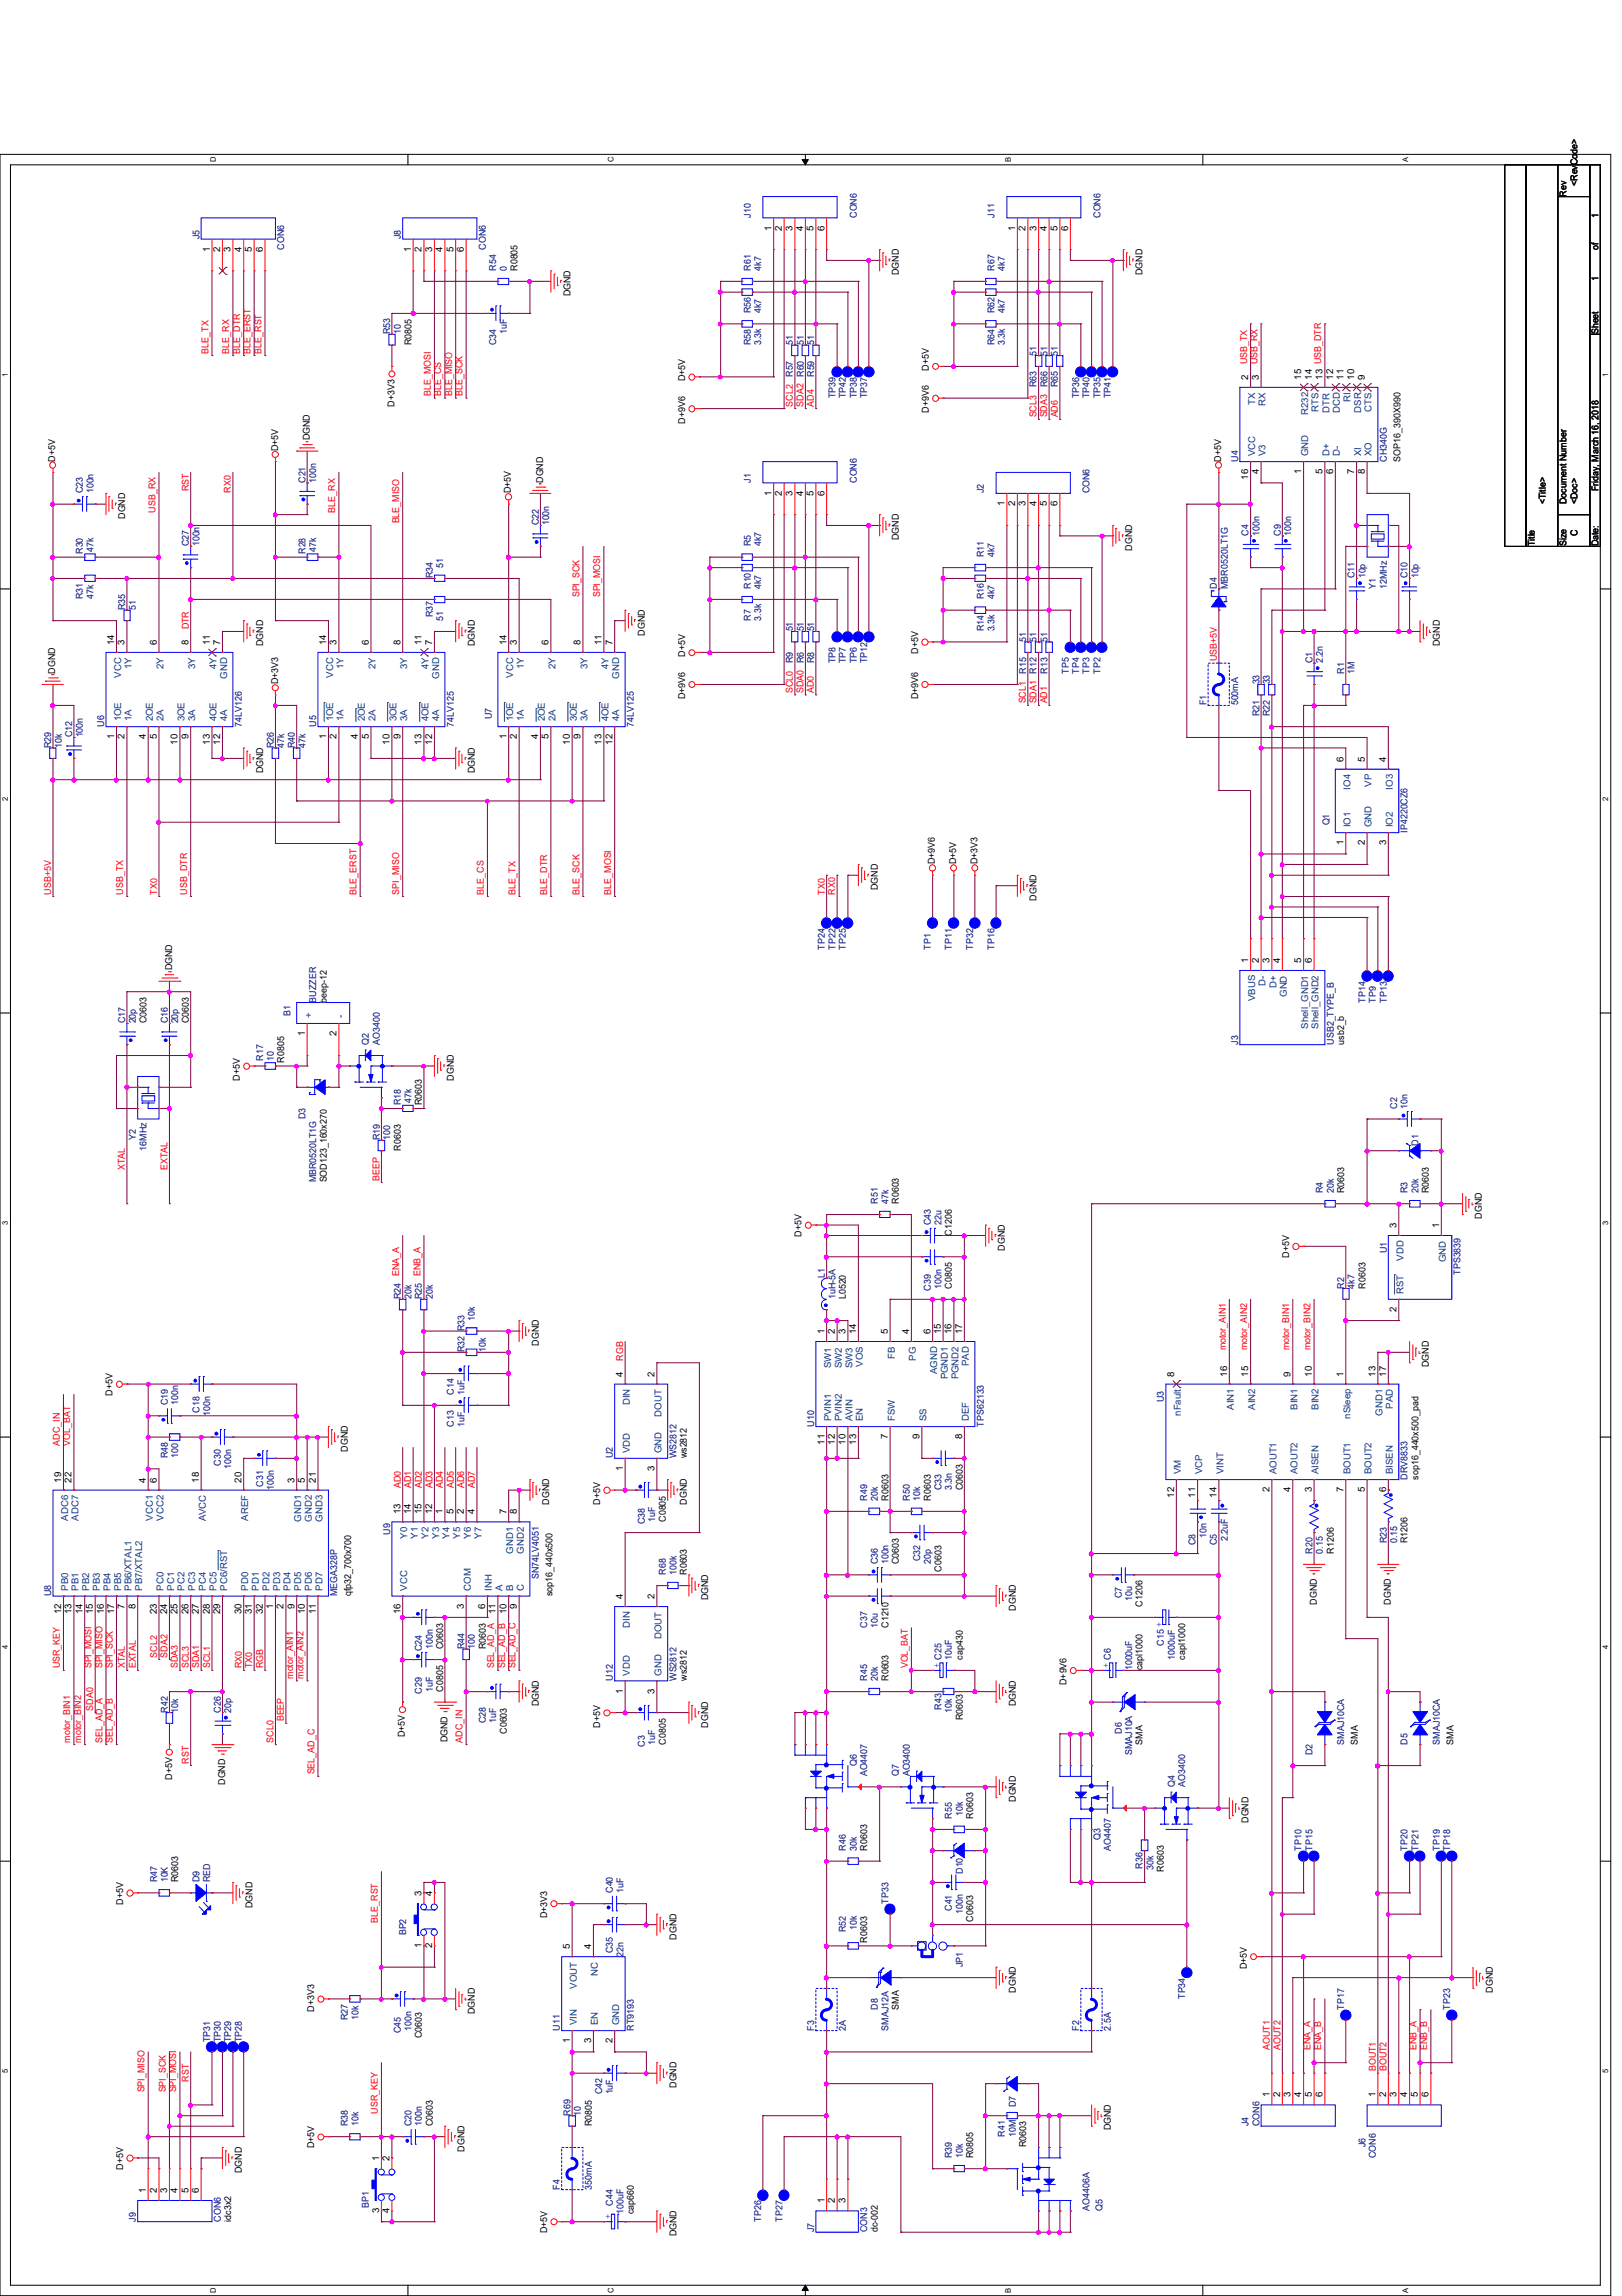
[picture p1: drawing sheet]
<svg xmlns="http://www.w3.org/2000/svg" width="210mm" height="297mm" viewBox="0 0 210 297" stroke-linecap="round" stroke-linejoin="round" font-family="sans-serif">
<defs><g id="words">
<g font-size="1.2" fill="#000080">
<text x="97.2" y="28.2" transform="rotate(-90 97.2 28.2)">J10</text>
<text x="110.9" y="28.2" transform="rotate(-90 110.9 28.2)">CON6</text>
<text x="128.7" y="28.2" transform="rotate(-90 128.7 28.2)">J11</text>
<text x="142.4" y="28.2" transform="rotate(-90 142.4 28.2)">CON6</text>
<text x="25.8" y="30.9" transform="rotate(-90 25.8 30.9)">J5</text>
<text x="36.8" y="32.3" transform="rotate(-90 36.8 32.3)">CON6</text>
<text x="51.9" y="30.9" transform="rotate(-90 51.9 30.9)">J8</text>
<text x="62.9" y="32.3" transform="rotate(-90 62.9 32.3)">CON6</text>
<text x="64.2" y="35" transform="rotate(-90 64.2 35)">R54</text>
<text x="65.6" y="35" transform="rotate(-90 65.6 35)">0</text>
<text x="97.2" y="35" transform="rotate(-90 97.2 35)">R61</text>
<text x="98.5" y="35" transform="rotate(-90 98.5 35)">4k7</text>
<text x="128.7" y="35" transform="rotate(-90 128.7 35)">R67</text>
<text x="130" y="35" transform="rotate(-90 130 35)">4k7</text>
<text x="97.2" y="40.5" transform="rotate(-90 97.2 40.5)">R56</text>
<text x="98.5" y="40.5" transform="rotate(-90 98.5 40.5)">4k7</text>
<text x="128.7" y="40.5" transform="rotate(-90 128.7 40.5)">R62</text>
<text x="130" y="40.5" transform="rotate(-90 130 40.5)">4k7</text>
<text x="50.5" y="43.3" transform="rotate(-90 50.5 43.3)">R53</text>
<text x="51.9" y="43.3" transform="rotate(-90 51.9 43.3)">10</text>
<text x="64.2" y="44.7" transform="rotate(-90 64.2 44.7)">C34</text>
<text x="65.6" y="43.3" transform="rotate(-90 65.6 43.3)">1uF</text>
<text x="97.2" y="44.7" transform="rotate(-90 97.2 44.7)">R58</text>
<text x="98.5" y="44.7" transform="rotate(-90 98.5 44.7)">3.3k</text>
<text x="102.6" y="44.7" transform="rotate(-90 102.6 44.7)">51</text>
<text x="104" y="44.7" transform="rotate(-90 104 44.7)">51</text>
<text x="105.4" y="44.7" transform="rotate(-90 105.4 44.7)">51</text>
<text x="128.7" y="44.7" transform="rotate(-90 128.7 44.7)">R64</text>
<text x="130" y="44.7" transform="rotate(-90 130 44.7)">3.3k</text>
<text x="134.2" y="46" transform="rotate(-90 134.2 46)">51</text>
<text x="135.6" y="46" transform="rotate(-90 135.6 46)">51</text>
<text x="136.9" y="46" transform="rotate(-90 136.9 46)">51</text>
<text x="102.6" y="48.8" transform="rotate(-90 102.6 48.8)">R57</text>
<text x="105.4" y="48.8" transform="rotate(-90 105.4 48.8)">R59</text>
<text x="108.1" y="51.5" transform="rotate(-90 108.1 51.5)">TP39</text>
<text x="109.5" y="51.5" transform="rotate(-90 109.5 51.5)">TP42</text>
<text x="110.9" y="51.5" transform="rotate(-90 110.9 51.5)">TP38</text>
<text x="112.2" y="51.5" transform="rotate(-90 112.2 51.5)">TP37</text>
<text x="134.2" y="50.1" transform="rotate(-90 134.2 50.1)">R63</text>
<text x="135.6" y="50.1" transform="rotate(-90 135.6 50.1)">R66</text>
<text x="136.9" y="50.1" transform="rotate(-90 136.9 50.1)">R65</text>
<text x="139.7" y="51.5" transform="rotate(-90 139.7 51.5)">TP36</text>
<text x="141" y="51.5" transform="rotate(-90 141 51.5)">TP40</text>
<text x="142.4" y="51.5" transform="rotate(-90 142.4 51.5)">TP35</text>
<text x="143.8" y="51.5" transform="rotate(-90 143.8 51.5)">TP41</text>
<text x="160.2" y="59.7" transform="rotate(-90 160.2 59.7)">U4</text>
<text x="179.5" y="59.7" transform="rotate(-90 179.5 59.7)">CH340G</text>
<text x="10.7" y="63.8" transform="rotate(-90 10.7 63.8)">C23</text>
<text x="12.1" y="63.8" transform="rotate(-90 12.1 63.8)">100n</text>
<text x="39.5" y="62.5" transform="rotate(-90 39.5 62.5)">C21</text>
<text x="40.9" y="62.5" transform="rotate(-90 40.9 62.5)">100n</text>
<text x="97.2" y="62.5" transform="rotate(-90 97.2 62.5)">J1</text>
<text x="110.9" y="62.5" transform="rotate(-90 110.9 62.5)">CON6</text>
<text x="127.3" y="63.8" transform="rotate(-90 127.3 63.8)">J2</text>
<text x="141" y="63.8" transform="rotate(-90 141 63.8)">CON6</text>
<text x="10.7" y="71.7" transform="rotate(-90 10.7 71.7)">R30</text>
<text x="12.1" y="71.4" transform="rotate(-90 12.1 71.4)">47k</text>
<text x="24.4" y="70.7" transform="rotate(-90 24.4 70.7)">C27</text>
<text x="25.8" y="70.7" transform="rotate(-90 25.8 70.7)">100n</text>
<text x="39.5" y="71.7" transform="rotate(-90 39.5 71.7)">R28</text>
<text x="40.9" y="71.4" transform="rotate(-90 40.9 71.4)">47k</text>
<text x="69.7" y="68" transform="rotate(-90 69.7 68)">C22</text>
<text x="71.1" y="68" transform="rotate(-90 71.1 68)">100n</text>
<text x="97.2" y="70.7" transform="rotate(-90 97.2 70.7)">R5</text>
<text x="98.5" y="70.7" transform="rotate(-90 98.5 70.7)">4k7</text>
<text x="161.6" y="69.3" transform="rotate(-90 161.6 69.3)">C4</text>
<text x="163" y="69.3" transform="rotate(-90 163 69.3)">100n</text>
<text x="165.7" y="69.3" transform="rotate(-90 165.7 69.3)">C9</text>
<text x="167.1" y="69.3" transform="rotate(-90 167.1 69.3)">100n</text>
<text x="10.7" y="77.5" transform="rotate(-90 10.7 77.5)">R31</text>
<text x="12.1" y="77.5" transform="rotate(-90 12.1 77.5)">47k</text>
<text x="56" y="74.8" transform="rotate(-90 56 74.8)">R34</text>
<text x="57.4" y="73.4" transform="rotate(-90 57.4 73.4)">51</text>
<text x="97.2" y="76.2" transform="rotate(-90 97.2 76.2)">R10</text>
<text x="98.5" y="76.2" transform="rotate(-90 98.5 76.2)">4k7</text>
<text x="127.3" y="77.5" transform="rotate(-90 127.3 77.5)">R16</text>
<text x="127.3" y="72.1" transform="rotate(-90 127.3 72.1)">R11</text>
<text x="128.7" y="77.5" transform="rotate(-90 128.7 77.5)">4k7</text>
<text x="128.7" y="72.1" transform="rotate(-90 128.7 72.1)">4k7</text>
<text x="157.5" y="76.2" transform="rotate(-90 157.5 76.2)">D4</text>
<text x="158.9" y="76.2" transform="rotate(-90 158.9 76.2)">MBR0520LT1G</text>
<text x="175.3" y="74.8" transform="rotate(-90 175.3 74.8)">C11</text>
<text x="176.7" y="74.8" transform="rotate(-90 176.7 74.8)">10p</text>
<text x="178.1" y="76.2" transform="rotate(-90 178.1 76.2)">Y1</text>
<text x="179.5" y="76.2" transform="rotate(-90 179.5 76.2)">12MHz</text>
<text x="182.2" y="74.8" transform="rotate(-90 182.2 74.8)">C10</text>
<text x="183.6" y="74.8" transform="rotate(-90 183.6 74.8)">10p</text>
<text x="16.2" y="78.9" transform="rotate(-90 16.2 78.9)">R35</text>
<text x="17.6" y="78.9" transform="rotate(-90 17.6 78.9)">51</text>
<text x="56" y="79.9" transform="rotate(-90 56 79.9)">R37</text>
<text x="57.4" y="80.3" transform="rotate(-90 57.4 80.3)">51</text>
<text x="97.2" y="80.3" transform="rotate(-90 97.2 80.3)">R7</text>
<text x="98.5" y="80.3" transform="rotate(-90 98.5 80.3)">3.3k</text>
<text x="102.6" y="81.7" transform="rotate(-90 102.6 81.7)">51</text>
<text x="104" y="81.7" transform="rotate(-90 104 81.7)">51</text>
<text x="105.4" y="81.7" transform="rotate(-90 105.4 81.7)">51</text>
<text x="127.3" y="81.7" transform="rotate(-90 127.3 81.7)">R14</text>
<text x="128.7" y="81.7" transform="rotate(-90 128.7 81.7)">3.3k</text>
<text x="132.8" y="83" transform="rotate(-90 132.8 83)">51</text>
<text x="134.2" y="83" transform="rotate(-90 134.2 83)">51</text>
<text x="135.6" y="83" transform="rotate(-90 135.6 83)">51</text>
<text x="102.6" y="85.8" transform="rotate(-90 102.6 85.8)">R9</text>
<text x="105.4" y="85.8" transform="rotate(-90 105.4 85.8)">R8</text>
<text x="108.1" y="85.8" transform="rotate(-90 108.1 85.8)">TP8</text>
<text x="109.5" y="85.8" transform="rotate(-90 109.5 85.8)">TP7</text>
<text x="110.9" y="85.8" transform="rotate(-90 110.9 85.8)">TP6</text>
<text x="112.2" y="85.8" transform="rotate(-90 112.2 85.8)">TP12</text>
<text x="132.8" y="87.2" transform="rotate(-90 132.8 87.2)">R15</text>
<text x="135.6" y="87.2" transform="rotate(-90 135.6 87.2)">R13</text>
<text x="138.3" y="87.2" transform="rotate(-90 138.3 87.2)">TP5</text>
<text x="139.7" y="87.2" transform="rotate(-90 139.7 87.2)">TP4</text>
<text x="141" y="87.2" transform="rotate(-90 141 87.2)">TP3</text>
<text x="142.4" y="87.2" transform="rotate(-90 142.4 87.2)">TP2</text>
<text x="163" y="88.6" transform="rotate(-90 163 88.6)">33</text>
<text x="164.3" y="88.6" transform="rotate(-90 164.3 88.6)">33</text>
<text x="169.8" y="85.8" transform="rotate(-90 169.8 85.8)">C1</text>
<text x="171.2" y="85.8" transform="rotate(-90 171.2 85.8)">2.2n</text>
<text x="173.9" y="87.2" transform="rotate(-90 173.9 87.2)">R1</text>
<text x="175.3" y="87.2" transform="rotate(-90 175.3 87.2)">1M</text>
<text x="9.4" y="95.4" transform="rotate(-90 9.4 95.4)">C12</text>
<text x="10.7" y="95.4" transform="rotate(-90 10.7 95.4)">100n</text>
<text x="13.5" y="94" transform="rotate(-90 13.5 94)">U6</text>
<text x="31.3" y="94" transform="rotate(-90 31.3 94)">74LV126</text>
<text x="40.9" y="94" transform="rotate(-90 40.9 94)">U5</text>
<text x="58.7" y="94" transform="rotate(-90 58.7 94)">74LV125</text>
<text x="63.7" y="93.1" transform="rotate(-90 63.7 93.1)">U7</text>
<text x="82" y="94" transform="rotate(-90 82 94)">74LV125</text>
<text x="156.1" y="91.3" transform="rotate(-90 156.1 91.3)">F1</text>
<text x="160.2" y="91.3" transform="rotate(-90 160.2 91.3)">500mA</text>
<text x="163" y="92.7" transform="rotate(-90 163 92.7)">R21</text>
<text x="164.3" y="92.7" transform="rotate(-90 164.3 92.7)">R22</text>
<text x="6.6" y="96.8" transform="rotate(-90 6.6 96.8)">R29</text>
<text x="8" y="96.8" transform="rotate(-90 8 96.8)">10k</text>
<text x="35.4" y="96.8" transform="rotate(-90 35.4 96.8)">R26</text>
<text x="36.8" y="96.8" transform="rotate(-90 36.8 96.8)">47k</text>
<text x="38.1" y="96.8" transform="rotate(-90 38.1 96.8)">R40</text>
<text x="39.5" y="96.8" transform="rotate(-90 39.5 96.8)">47k</text>
<text x="172" y="106.8" transform="rotate(-90 172 106.8)">Q1</text>
<text x="182.2" y="107.7" transform="rotate(-90 182.2 107.7)">IP4220CZ6</text>
<text x="106.7" y="122.8" transform="rotate(-90 106.7 122.8)">TP24</text>
<text x="108.1" y="122.8" transform="rotate(-90 108.1 122.8)">TP22</text>
<text x="109.5" y="122.8" transform="rotate(-90 109.5 122.8)">TP25</text>
<text x="120.4" y="122.8" transform="rotate(-90 120.4 122.8)">TP1</text>
<text x="123.2" y="122.8" transform="rotate(-90 123.2 122.8)">TP11</text>
<text x="125.9" y="122.8" transform="rotate(-90 125.9 122.8)">TP32</text>
<text x="128.7" y="122.8" transform="rotate(-90 128.7 122.8)">TP16</text>
<text x="37.6" y="131.5" transform="rotate(-90 37.6 131.5)">B1</text>
<text x="40.9" y="129.7" transform="rotate(-90 40.9 129.7)">BUZZER</text>
<text x="176.7" y="129.7" transform="rotate(-90 176.7 129.7)">TP14</text>
<text x="178.1" y="129.7" transform="rotate(-90 178.1 129.7)">TP9</text>
<text x="179.5" y="129.7" transform="rotate(-90 179.5 129.7)">TP13</text>
<text x="16.2" y="132.4" transform="rotate(-90 16.2 132.4)">C17</text>
<text x="17.6" y="132.4" transform="rotate(-90 17.6 132.4)">20p</text>
<text x="21.7" y="132.4" transform="rotate(-90 21.7 132.4)">C16</text>
<text x="23.1" y="132.4" transform="rotate(-90 23.1 132.4)">20p</text>
<text x="34" y="137.2" transform="rotate(-90 34 137.2)">R17</text>
<text x="35.4" y="137.2" transform="rotate(-90 35.4 137.2)">10</text>
<text x="47.8" y="135.2" transform="rotate(-90 47.8 135.2)">Q2</text>
<text x="49.1" y="135.2" transform="rotate(-90 49.1 135.2)">AO3400</text>
<text x="160.2" y="135.2" transform="rotate(-90 160.2 135.2)">J3</text>
<text x="172.6" y="135.2" transform="rotate(-90 172.6 135.2)">USB2_TYPE_B</text>
<text x="51.9" y="143" transform="rotate(-90 51.9 143)">R18</text>
<text x="53.3" y="142.7" transform="rotate(-90 53.3 142.7)">47k</text>
<text x="180.8" y="143.4" transform="rotate(-90 180.8 143.4)">C2</text>
<text x="182.2" y="143.4" transform="rotate(-90 182.2 143.4)">10n</text>
<text x="17.6" y="147.5" transform="rotate(-90 17.6 147.5)">Y2</text>
<text x="19" y="148.9" transform="rotate(-90 19 148.9)">16MHz</text>
<text x="39.5" y="144.8" transform="rotate(-90 39.5 144.8)">D3</text>
<text x="49.1" y="147.5" transform="rotate(-90 49.1 147.5)">R19</text>
<text x="50.5" y="147.5" transform="rotate(-90 50.5 147.5)">100</text>
<text x="183.6" y="148.2" transform="rotate(-90 183.6 148.2)">D1</text>
<text x="40.9" y="153" transform="rotate(-90 40.9 153)">MBR0520LT1G</text>
<text x="113.6" y="155.7" transform="rotate(-90 113.6 155.7)">R51</text>
<text x="115" y="155.7" transform="rotate(-90 115 155.7)">47k</text>
<text x="171.2" y="154.4" transform="rotate(-90 171.2 154.4)">R4</text>
<text x="172.6" y="154.4" transform="rotate(-90 172.6 154.4)">20k</text>
<text x="182.2" y="154.4" transform="rotate(-90 182.2 154.4)">R3</text>
<text x="183.6" y="154.4" transform="rotate(-90 183.6 154.4)">20k</text>
<text x="120.4" y="158.5" transform="rotate(-90 120.4 158.5)">C43</text>
<text x="121.8" y="158.5" transform="rotate(-90 121.8 158.5)">22u</text>
<text x="106.7" y="165.3" transform="rotate(-90 106.7 165.3)">L1</text>
<text x="120.4" y="167" transform="rotate(-90 120.4 167)">C39</text>
<text x="121.8" y="166.7" transform="rotate(-90 121.8 166.7)">100n</text>
<text x="173.9" y="166.7" transform="rotate(-90 173.9 166.7)">R2</text>
<text x="175.3" y="166.7" transform="rotate(-90 175.3 166.7)">4k7</text>
<text x="179.5" y="162.2" transform="rotate(-90 179.5 162.2)">U1</text>
<text x="189" y="164.9" transform="rotate(-90 189 164.9)">TPS3839</text>
<text x="51.9" y="168.1" transform="rotate(-90 51.9 168.1)">R24</text>
<text x="53.3" y="168.1" transform="rotate(-90 53.3 168.1)">20k</text>
<text x="54.6" y="168.1" transform="rotate(-90 54.6 168.1)">R25</text>
<text x="56" y="168.1" transform="rotate(-90 56 168.1)">20k</text>
<text x="60.1" y="172.2" transform="rotate(-90 60.1 172.2)">R33</text>
<text x="61.5" y="170.8" transform="rotate(-90 61.5 170.8)">10k</text>
<text x="108.1" y="168.1" transform="rotate(-90 108.1 168.1)">1uH-5A</text>
<text x="60.1" y="175" transform="rotate(-90 60.1 175)">R32</text>
<text x="62.9" y="175" transform="rotate(-90 62.9 175)">10k</text>
<text x="21.7" y="181.8" transform="rotate(-90 21.7 181.8)">C19</text>
<text x="23.1" y="181.8" transform="rotate(-90 23.1 181.8)">100n</text>
<text x="25.8" y="182.7" transform="rotate(-90 25.8 182.7)">C18</text>
<text x="27.2" y="183.2" transform="rotate(-90 27.2 183.2)">100n</text>
<text x="58.7" y="184.6" transform="rotate(-90 58.7 184.6)">C13</text>
<text x="58.7" y="180.4" transform="rotate(-90 58.7 180.4)">C14</text>
<text x="60.1" y="184.6" transform="rotate(-90 60.1 184.6)">1uF</text>
<text x="60.1" y="180.4" transform="rotate(-90 60.1 180.4)">1uF</text>
<text x="105.4" y="184.6" transform="rotate(-90 105.4 184.6)">U10</text>
<text x="127.3" y="184.6" transform="rotate(-90 127.3 184.6)">TPS62133</text>
<text x="150.6" y="181.4" transform="rotate(-90 150.6 181.4)">U3</text>
<text x="21.7" y="188.7" transform="rotate(-90 21.7 188.7)">R48</text>
<text x="23.1" y="188.7" transform="rotate(-90 23.1 188.7)">100</text>
<text x="28.6" y="189.6" transform="rotate(-90 28.6 189.6)">C30</text>
<text x="29.9" y="190" transform="rotate(-90 29.9 190)">100n</text>
<text x="79.3" y="188.7" transform="rotate(-90 79.3 188.7)">U2</text>
<text x="87.5" y="188.7" transform="rotate(-90 87.5 188.7)">WS2812</text>
<text x="182.2" y="191.4" transform="rotate(-90 182.2 191.4)">DRV8833</text>
<text x="34" y="192.4" transform="rotate(-90 34 192.4)">C31</text>
<text x="35.4" y="192.8" transform="rotate(-90 35.4 192.8)">100n</text>
<text x="83.4" y="197.2" transform="rotate(-90 83.4 197.2)">C38</text>
<text x="84.8" y="196.9" transform="rotate(-90 84.8 196.9)">1uF</text>
<text x="112.2" y="194.1" transform="rotate(-90 112.2 194.1)">R49</text>
<text x="113.6" y="194.1" transform="rotate(-90 113.6 194.1)">20k</text>
<text x="117.7" y="194.1" transform="rotate(-90 117.7 194.1)">R50</text>
<text x="119.1" y="194.1" transform="rotate(-90 119.1 194.1)">10k</text>
<text x="121.8" y="192.8" transform="rotate(-90 121.8 192.8)">C33</text>
<text x="123.2" y="192.8" transform="rotate(-90 123.2 192.8)">3.3n</text>
<text x="50.5" y="198.5" transform="rotate(-90 50.5 198.5)">U9</text>
<text x="86.1" y="203.7" transform="rotate(-90 86.1 203.7)">R68</text>
<text x="87.5" y="203.7" transform="rotate(-90 87.5 203.7)">100k</text>
<text x="113.6" y="202.4" transform="rotate(-90 113.6 202.4)">C36</text>
<text x="115" y="202.4" transform="rotate(-90 115 202.4)">100n</text>
<text x="119.1" y="202" transform="rotate(-90 119.1 202)">C32</text>
<text x="120.4" y="202.4" transform="rotate(-90 120.4 202.4)">20p</text>
<text x="154.7" y="199.9" transform="rotate(-90 154.7 199.9)">C8</text>
<text x="156.1" y="199" transform="rotate(-90 156.1 199)">10n</text>
<text x="157.5" y="199.9" transform="rotate(-90 157.5 199.9)">C5</text>
<text x="158.9" y="199.4" transform="rotate(-90 158.9 199.4)">2.2uF</text>
<text x="169.8" y="201" transform="rotate(-90 169.8 201)">R20</text>
<text x="171.2" y="201" transform="rotate(-90 171.2 201)">0.15</text>
<text x="179.5" y="199.6" transform="rotate(-90 179.5 199.6)">R23</text>
<text x="180.8" y="199.6" transform="rotate(-90 180.8 199.6)">0.15</text>
<text x="6.6" y="206.5" transform="rotate(-90 6.6 206.5)">U8</text>
<text x="43.6" y="206.5" transform="rotate(-90 43.6 206.5)">MEGA328P</text>
<text x="69.7" y="204.3" transform="rotate(-90 69.7 204.3)">SN74LV4051</text>
<text x="145.2" y="206.7" transform="rotate(-90 145.2 206.7)">C7</text>
<text x="146.5" y="207.2" transform="rotate(-90 146.5 207.2)">10u</text>
<text x="54.6" y="213.6" transform="rotate(-90 54.6 213.6)">C24</text>
<text x="56" y="213.3" transform="rotate(-90 56 213.3)">100n</text>
<text x="60.1" y="213.3" transform="rotate(-90 60.1 213.3)">R44</text>
<text x="61.5" y="213.3" transform="rotate(-90 61.5 213.3)">100</text>
<text x="112.2" y="210.6" transform="rotate(-90 112.2 210.6)">C37</text>
<text x="113.6" y="210.6" transform="rotate(-90 113.6 210.6)">10u</text>
<text x="123.2" y="214.7" transform="rotate(-90 123.2 214.7)">10uF</text>
<text x="150.6" y="212.9" transform="rotate(-90 150.6 212.9)">C15 +</text>
<text x="152" y="214.7" transform="rotate(-90 152 214.7)">1000uF</text>
<text x="21.7" y="221.6" transform="rotate(-90 21.7 221.6)">R42</text>
<text x="23.1" y="221.6" transform="rotate(-90 23.1 221.6)">10k</text>
<text x="28.6" y="221.6" transform="rotate(-90 28.6 221.6)">C26</text>
<text x="29.9" y="221.6" transform="rotate(-90 29.9 221.6)">20p</text>
<text x="54.6" y="219.1" transform="rotate(-90 54.6 219.1)">C29</text>
<text x="56" y="218.9" transform="rotate(-90 56 218.9)">1uF</text>
<text x="79.3" y="217.5" transform="rotate(-90 79.3 217.5)">U12</text>
<text x="87.5" y="217.5" transform="rotate(-90 87.5 217.5)">WS2812</text>
<text x="112.2" y="217.5" transform="rotate(-90 112.2 217.5)">R45</text>
<text x="113.6" y="217.5" transform="rotate(-90 113.6 217.5)">20k</text>
<text x="121.8" y="221.2" transform="rotate(-90 121.8 221.2)">R43</text>
<text x="123.2" y="221.6" transform="rotate(-90 123.2 221.6)">10k</text>
<text x="146.5" y="216.1" transform="rotate(-90 146.5 216.1)">1000uF</text>
<text x="62.9" y="223" transform="rotate(-90 62.9 223)">C28</text>
<text x="64.2" y="223" transform="rotate(-90 64.2 223)">1uF</text>
<text x="83.4" y="226" transform="rotate(-90 83.4 226)">C3</text>
<text x="84.8" y="225.7" transform="rotate(-90 84.8 225.7)">1uF</text>
<text x="145.2" y="224.3" transform="rotate(-90 145.2 224.3)">D6</text>
<text x="146.5" y="227.1" transform="rotate(-90 146.5 227.1)">SMAJ10A</text>
<text x="169.8" y="227.1" transform="rotate(-90 169.8 227.1)">D2</text>
<text x="173.9" y="225.7" transform="rotate(-90 173.9 225.7)">SMAJ10CA</text>
<text x="182.2" y="225.7" transform="rotate(-90 182.2 225.7)">D5</text>
<text x="186.3" y="225.7" transform="rotate(-90 186.3 225.7)">SMAJ10CA</text>
<text x="110.9" y="228.4" transform="rotate(-90 110.9 228.4)">Q6</text>
<text x="112.2" y="229.8" transform="rotate(-90 112.2 229.8)">AO4407</text>
<text x="116.3" y="229.8" transform="rotate(-90 116.3 229.8)">Q7</text>
<text x="117.7" y="229.8" transform="rotate(-90 117.7 229.8)">AO3400</text>
<text x="152" y="231.2" transform="rotate(-90 152 231.2)">Q4</text>
<text x="153.4" y="231.2" transform="rotate(-90 153.4 231.2)">AO3400</text>
<text x="109.5" y="239.4" transform="rotate(-90 109.5 239.4)">R46</text>
<text x="110.9" y="239.4" transform="rotate(-90 110.9 239.4)">30k</text>
<text x="123.2" y="235.3" transform="rotate(-90 123.2 235.3)">R55</text>
<text x="124.6" y="234.9" transform="rotate(-90 124.6 234.9)">10k</text>
<text x="142.4" y="238" transform="rotate(-90 142.4 238)">Q3</text>
<text x="143.8" y="239.4" transform="rotate(-90 143.8 239.4)">AO4407</text>
<text x="168.4" y="239.4" transform="rotate(-90 168.4 239.4)">TP10</text>
<text x="169.8" y="239.4" transform="rotate(-90 169.8 239.4)">TP15</text>
<text x="182.2" y="239.4" transform="rotate(-90 182.2 239.4)">TP20</text>
<text x="183.6" y="239.4" transform="rotate(-90 183.6 239.4)">TP21</text>
<text x="186.3" y="239.4" transform="rotate(-90 186.3 239.4)">TP19</text>
<text x="187.7" y="239.4" transform="rotate(-90 187.7 239.4)">TP18</text>
<text x="20.3" y="243.5" transform="rotate(-90 20.3 243.5)">R47</text>
<text x="21.7" y="243.5" transform="rotate(-90 21.7 243.5)">10K</text>
<text x="25.8" y="243.5" transform="rotate(-90 25.8 243.5)">D9</text>
<text x="27.2" y="243.5" transform="rotate(-90 27.2 243.5)">RED</text>
<text x="79.3" y="244.9" transform="rotate(-90 79.3 244.9)">C40</text>
<text x="80.7" y="244.9" transform="rotate(-90 80.7 244.9)">1uF</text>
<text x="124.6" y="242.4" transform="rotate(-90 124.6 242.4)">D10</text>
<text x="147.9" y="241.8" transform="rotate(-90 147.9 241.8)">R36</text>
<text x="149.3" y="241.9" transform="rotate(-90 149.3 241.9)">30k</text>
<text x="52.6" y="250.4" transform="rotate(-90 52.6 250.4)">BP2</text>
<text x="109.5" y="250" transform="rotate(-90 109.5 250)">R52</text>
<text x="110.9" y="249.7" transform="rotate(-90 110.9 249.7)">10k</text>
<text x="115" y="246.3" transform="rotate(-90 115 246.3)">TP33</text>
<text x="123.2" y="247.2" transform="rotate(-90 123.2 247.2)">C41</text>
<text x="124.6" y="247.6" transform="rotate(-90 124.6 247.6)">100n</text>
<text x="79.3" y="252.7" transform="rotate(-90 79.3 252.7)">C35</text>
<text x="80.7" y="253.1" transform="rotate(-90 80.7 253.1)">22n</text>
<text x="124.6" y="254.5" transform="rotate(-90 124.6 254.5)">JP1</text>
<text x="45" y="261.4" transform="rotate(-90 45 261.4)">R27</text>
<text x="46.4" y="261.4" transform="rotate(-90 46.4 261.4)">10k</text>
<text x="51.9" y="263" transform="rotate(-90 51.9 263)">C45</text>
<text x="53.3" y="262.7" transform="rotate(-90 53.3 262.7)">100n</text>
<text x="72.4" y="262.7" transform="rotate(-90 72.4 262.7)">U11</text>
<text x="82" y="262.7" transform="rotate(-90 82 262.7)">RT9193</text>
<text x="105.4" y="262.7" transform="rotate(-90 105.4 262.7)">F3</text>
<text x="109.5" y="262.7" transform="rotate(-90 109.5 262.7)">2A</text>
<text x="113.6" y="260" transform="rotate(-90 113.6 260)">D8</text>
<text x="115" y="262.7" transform="rotate(-90 115 262.7)">SMAJ12A</text>
<text x="139.7" y="262.7" transform="rotate(-90 139.7 262.7)">F2</text>
<text x="143.8" y="262.7" transform="rotate(-90 143.8 262.7)">2.5A</text>
<text x="153.4" y="258.6" transform="rotate(-90 153.4 258.6)">TP34</text>
<text x="173.9" y="260" transform="rotate(-90 173.9 260)">TP17</text>
<text x="187.7" y="260" transform="rotate(-90 187.7 260)">TP23</text>
<text x="27.2" y="264.2" transform="rotate(-90 27.2 264.2)">TP31</text>
<text x="28.6" y="264.2" transform="rotate(-90 28.6 264.2)">TP30</text>
<text x="29.9" y="264.2" transform="rotate(-90 29.9 264.2)">TP29</text>
<text x="31.3" y="264.2" transform="rotate(-90 31.3 264.2)">TP28</text>
<text x="45" y="275.1" transform="rotate(-90 45 275.1)">R38</text>
<text x="46.4" y="275.1" transform="rotate(-90 46.4 275.1)">10k</text>
<text x="53.3" y="275.1" transform="rotate(-90 53.3 275.1)">C20</text>
<text x="54.6" y="275.1" transform="rotate(-90 54.6 275.1)">100n</text>
<text x="73.8" y="273.7" transform="rotate(-90 73.8 273.7)">R69</text>
<text x="75.2" y="273.7" transform="rotate(-90 75.2 273.7)">10</text>
<text x="77.9" y="271" transform="rotate(-90 77.9 271)">C42</text>
<text x="79.3" y="271" transform="rotate(-90 79.3 271)">1uF</text>
<text x="131.4" y="272.6" transform="rotate(-90 131.4 272.6)">D7</text>
<text x="161.6" y="275.1" transform="rotate(-90 161.6 275.1)">J4</text>
<text x="163" y="275.1" transform="rotate(-90 163 275.1)">CON6</text>
<text x="123.2" y="279.2" transform="rotate(-90 123.2 279.2)">R39</text>
<text x="124.6" y="279.2" transform="rotate(-90 124.6 279.2)">10k</text>
<text x="130" y="276.4" transform="rotate(-90 130 276.4)">R41</text>
<text x="131.4" y="276.4" transform="rotate(-90 131.4 276.4)">10M</text>
<text x="176.7" y="277.8" transform="rotate(-90 176.7 277.8)">J6</text>
<text x="178.1" y="279.2" transform="rotate(-90 178.1 279.2)">CON6</text>
<text x="17.6" y="287.4" transform="rotate(-90 17.6 287.4)">J9</text>
<text x="28.6" y="287.4" transform="rotate(-90 28.6 287.4)">CON6</text>
<text x="47.8" y="285.6" transform="rotate(-90 47.8 285.6)">BP1</text>
<text x="72.4" y="283.3" transform="rotate(-90 72.4 283.3)">F4</text>
<text x="76.6" y="283.3" transform="rotate(-90 76.6 283.3)">350mA</text>
<text x="79.3" y="285.4" transform="rotate(-90 79.3 285.4)">C44</text>
<text x="80.7" y="286.5" transform="rotate(-90 80.7 286.5)">100uF</text>
<text x="98.5" y="287.4" transform="rotate(-90 98.5 287.4)">TP26</text>
<text x="101.3" y="287.4" transform="rotate(-90 101.3 287.4)">TP27</text>
<text x="141" y="286" transform="rotate(-90 141 286)">AO4406A</text>
<text x="142.7" y="286" transform="rotate(-90 142.7 286)">Q5</text>
<text x="105.4" y="288.8" transform="rotate(-90 105.4 288.8)">J7</text>
<text x="112.2" y="288.8" transform="rotate(-90 112.2 288.8)">CON3</text>
</g>
<g font-size="1.2">
<text x="99.8" y="29.8" transform="rotate(-90 99.8 29.8)">1</text>
<text x="101.2" y="29.8" transform="rotate(-90 101.2 29.8)">2</text>
<text x="102.6" y="29.8" transform="rotate(-90 102.6 29.8)">3</text>
<text x="103.9" y="29.8" transform="rotate(-90 103.9 29.8)">4</text>
<text x="105.3" y="29.8" transform="rotate(-90 105.3 29.8)">5</text>
<text x="106.7" y="29.8" transform="rotate(-90 106.7 29.8)">6</text>
<text x="131.4" y="29.8" transform="rotate(-90 131.4 29.8)">1</text>
<text x="132.7" y="29.8" transform="rotate(-90 132.7 29.8)">2</text>
<text x="134.1" y="29.8" transform="rotate(-90 134.1 29.8)">3</text>
<text x="135.5" y="29.8" transform="rotate(-90 135.5 29.8)">4</text>
<text x="136.9" y="29.8" transform="rotate(-90 136.9 29.8)">5</text>
<text x="138.2" y="29.8" transform="rotate(-90 138.2 29.8)">6</text>
<text x="202.7" y="25.4" transform="rotate(-90 202.7 25.4)">Rev</text>
<text x="204.1" y="24.1" transform="rotate(-90 204.1 24.1)">&lt;RevCode&gt;</text>
<text x="206.9" y="28.2" transform="rotate(-90 206.9 28.2)">1</text>
<text x="27.1" y="32.6" transform="rotate(-90 27.1 32.6)">1</text>
<text x="28.5" y="32.6" transform="rotate(-90 28.5 32.6)">2</text>
<text x="29.8" y="32.6" transform="rotate(-90 29.8 32.6)">3</text>
<text x="31.2" y="32.6" transform="rotate(-90 31.2 32.6)">4</text>
<text x="32.6" y="32.6" transform="rotate(-90 32.6 32.6)">5</text>
<text x="34" y="32.6" transform="rotate(-90 34 32.6)">6</text>
<text x="53.2" y="32.6" transform="rotate(-90 53.2 32.6)">1</text>
<text x="54.6" y="32.6" transform="rotate(-90 54.6 32.6)">2</text>
<text x="55.9" y="32.6" transform="rotate(-90 55.9 32.6)">3</text>
<text x="57.3" y="32.6" transform="rotate(-90 57.3 32.6)">4</text>
<text x="58.7" y="32.6" transform="rotate(-90 58.7 32.6)">5</text>
<text x="60" y="32.6" transform="rotate(-90 60 32.6)">6</text>
<text x="67" y="35" transform="rotate(-90 67 35)">R0805</text>
<text x="116.3" y="35.6" transform="rotate(-90 116.3 35.6)">DGND</text>
<text x="147.9" y="35.6" transform="rotate(-90 147.9 35.6)">DGND</text>
<text x="206.9" y="32.3" transform="rotate(-90 206.9 32.3)">of</text>
<text x="73.8" y="38.3" transform="rotate(-90 73.8 38.3)">DGND</text>
<text x="206.9" y="36.4" transform="rotate(-90 206.9 36.4)">1</text>
<text x="53.3" y="44.7" transform="rotate(-90 53.3 44.7)">R0805</text>
<text x="120.2" y="48" transform="rotate(-90 120.2 48)">D+5V</text>
<text x="206.9" y="43.3" transform="rotate(-90 206.9 43.3)">Sheet</text>
<text x="51.1" y="52.6" transform="rotate(-90 51.1 52.6)">D+3V3</text>
<text x="88.6" y="49.3" transform="rotate(-90 88.6 49.3)">D+5V</text>
<text x="120.2" y="53.4" transform="rotate(-90 120.2 53.4)">D+9V6</text>
<text x="161.5" y="49.1" transform="rotate(-90 161.5 49.1)">2</text>
<text x="162.9" y="49.1" transform="rotate(-90 162.9 49.1)">3</text>
<text x="168.4" y="49.1" transform="rotate(-90 168.4 49.1)">15</text>
<text x="169.8" y="49.1" transform="rotate(-90 169.8 49.1)">14</text>
<text x="171.2" y="49.1" transform="rotate(-90 171.2 49.1)">13 USB_DTR</text>
<text x="172.5" y="49.1" transform="rotate(-90 172.5 49.1)">12</text>
<text x="173.9" y="49.1" transform="rotate(-90 173.9 49.1)">11</text>
<text x="175.3" y="49.1" transform="rotate(-90 175.3 49.1)">10</text>
<text x="176.6" y="49.1" transform="rotate(-90 176.6 49.1)">9</text>
<text x="7.2" y="59.7" transform="rotate(-90 7.2 59.7)">D+5V</text>
<text x="36" y="58.4" transform="rotate(-90 36 58.4)">D+5V</text>
<text x="40.1" y="57" transform="rotate(-90 40.1 57)">DGND</text>
<text x="88.6" y="54.8" transform="rotate(-90 88.6 54.8)">D+9V6</text>
<text x="158" y="59.7" transform="rotate(-90 158 59.7)">D+5V</text>
<text x="181.2" y="59.7" transform="rotate(-90 181.2 59.7)">SOP16_390X990</text>
<text x="66.1" y="63.8" transform="rotate(-90 66.1 63.8)">D+5V</text>
<text x="70.3" y="62.5" transform="rotate(-90 70.3 62.5)">DGND</text>
<text x="99.8" y="64.1" transform="rotate(-90 99.8 64.1)">1</text>
<text x="101.2" y="64.1" transform="rotate(-90 101.2 64.1)">2</text>
<text x="102.6" y="64.1" transform="rotate(-90 102.6 64.1)">3</text>
<text x="103.9" y="64.1" transform="rotate(-90 103.9 64.1)">4</text>
<text x="105.3" y="64.1" transform="rotate(-90 105.3 64.1)">5</text>
<text x="106.7" y="64.1" transform="rotate(-90 106.7 64.1)">6</text>
<text x="130" y="65.5" transform="rotate(-90 130 65.5)">1</text>
<text x="131.4" y="65.5" transform="rotate(-90 131.4 65.5)">2</text>
<text x="132.7" y="65.5" transform="rotate(-90 132.7 65.5)">3</text>
<text x="134.1" y="65.5" transform="rotate(-90 134.1 65.5)">4</text>
<text x="135.5" y="65.5" transform="rotate(-90 135.5 65.5)">5</text>
<text x="136.9" y="65.5" transform="rotate(-90 136.9 65.5)">6</text>
<text x="161.5" y="62" transform="rotate(-90 161.5 62)">16</text>
<text x="162.9" y="61.4" transform="rotate(-90 162.9 61.4)">4</text>
<text x="168.4" y="61.4" transform="rotate(-90 168.4 61.4)">1</text>
<text x="171.2" y="61.4" transform="rotate(-90 171.2 61.4)">5</text>
<text x="172.5" y="61.4" transform="rotate(-90 172.5 61.4)">6</text>
<text x="175.3" y="61.4" transform="rotate(-90 175.3 61.4)">7</text>
<text x="176.6" y="61.4" transform="rotate(-90 176.6 61.4)">8</text>
<text x="200" y="65.2" transform="rotate(-90 200 65.2)">&lt;Title&gt;</text>
<text x="202.7" y="65.2" transform="rotate(-90 202.7 65.2)">Document Number</text>
<text x="204.1" y="65.2" transform="rotate(-90 204.1 65.2)">&lt;Doc&gt;</text>
<text x="206.9" y="63.6" transform="rotate(-90 206.9 63.6)">Friday, March 16, 2018</text>
<text x="16.2" y="67.1" transform="rotate(-90 16.2 67.1)">DGND</text>
<text x="116.3" y="69.9" transform="rotate(-90 116.3 69.9)">DGND</text>
<text x="146.5" y="71.2" transform="rotate(-90 146.5 71.2)">DGND</text>
<text x="198.6" y="70.7" transform="rotate(-90 198.6 70.7)">Title</text>
<text x="202.7" y="70.7" transform="rotate(-90 202.7 70.7)">Size</text>
<text x="204.1" y="69.3" transform="rotate(-90 204.1 69.3)">C</text>
<text x="206.9" y="70.7" transform="rotate(-90 206.9 70.7)">Date:</text>
<text x="14.8" y="83.4" transform="rotate(-90 14.8 83.4)">14</text>
<text x="16.1" y="83.4" transform="rotate(-90 16.1 83.4)">3</text>
<text x="20.3" y="83.4" transform="rotate(-90 20.3 83.4)">6</text>
<text x="24.4" y="83.4" transform="rotate(-90 24.4 83.4)">8</text>
<text x="27.1" y="83.4" transform="rotate(-90 27.1 83.4)">11</text>
<text x="28.5" y="83.4" transform="rotate(-90 28.5 83.4)">7</text>
<text x="34" y="83.6" transform="rotate(-90 34 83.6)">DGND</text>
<text x="42.2" y="83.4" transform="rotate(-90 42.2 83.4)">14</text>
<text x="43.6" y="83.4" transform="rotate(-90 43.6 83.4)">3</text>
<text x="47.7" y="83.4" transform="rotate(-90 47.7 83.4)">6</text>
<text x="51.8" y="83.4" transform="rotate(-90 51.8 83.4)">8</text>
<text x="54.6" y="83.4" transform="rotate(-90 54.6 83.4)">11</text>
<text x="55.9" y="83.4" transform="rotate(-90 55.9 83.4)">7</text>
<text x="61.5" y="83.6" transform="rotate(-90 61.5 83.6)">DGND</text>
<text x="65.5" y="83.4" transform="rotate(-90 65.5 83.4)">14</text>
<text x="66.9" y="83.4" transform="rotate(-90 66.9 83.4)">3</text>
<text x="71" y="83.4" transform="rotate(-90 71 83.4)">6</text>
<text x="75.1" y="83.4" transform="rotate(-90 75.1 83.4)">8</text>
<text x="77.9" y="83.4" transform="rotate(-90 77.9 83.4)">11</text>
<text x="79.2" y="83.4" transform="rotate(-90 79.2 83.4)">7</text>
<text x="83.4" y="82.2" transform="rotate(-90 83.4 82.2)">DGND</text>
<text x="186.3" y="83.6" transform="rotate(-90 186.3 83.6)">DGND</text>
<text x="7.2" y="87.2" transform="rotate(-90 7.2 87.2)">DGND</text>
<text x="36" y="88.6" transform="rotate(-90 36 88.6)">D+3V3</text>
<text x="88.6" y="85" transform="rotate(-90 88.6 85)">D+5V</text>
<text x="118.8" y="84.6" transform="rotate(-90 118.8 84.6)">D+5V</text>
<text x="14.8" y="95.7" transform="rotate(-90 14.8 95.7)">1</text>
<text x="16.1" y="95.7" transform="rotate(-90 16.1 95.7)">2</text>
<text x="18.9" y="95.7" transform="rotate(-90 18.9 95.7)">4</text>
<text x="20.3" y="95.7" transform="rotate(-90 20.3 95.7)">5</text>
<text x="24.4" y="95.7" transform="rotate(-90 24.4 95.7)">9</text>
<text x="42.2" y="95.7" transform="rotate(-90 42.2 95.7)">1</text>
<text x="43.6" y="95.7" transform="rotate(-90 43.6 95.7)">2</text>
<text x="46.3" y="95.7" transform="rotate(-90 46.3 95.7)">4</text>
<text x="47.7" y="95.7" transform="rotate(-90 47.7 95.7)">5</text>
<text x="51.8" y="95.7" transform="rotate(-90 51.8 95.7)">9</text>
<text x="65.5" y="95.7" transform="rotate(-90 65.5 95.7)">1</text>
<text x="66.9" y="95.7" transform="rotate(-90 66.9 95.7)">2</text>
<text x="69.6" y="95.7" transform="rotate(-90 69.6 95.7)">4</text>
<text x="71" y="95.7" transform="rotate(-90 71 95.7)">5</text>
<text x="75.1" y="95.7" transform="rotate(-90 75.1 95.7)">9</text>
<text x="88.6" y="90.5" transform="rotate(-90 88.6 90.5)">D+9V6</text>
<text x="118.8" y="90.5" transform="rotate(-90 118.8 90.5)">D+9V6</text>
<text x="23" y="96.3" transform="rotate(-90 23 96.3)">10</text>
<text x="27.1" y="96.3" transform="rotate(-90 27.1 96.3)">13</text>
<text x="28.5" y="96.3" transform="rotate(-90 28.5 96.3)">12</text>
<text x="34" y="100.1" transform="rotate(-90 34 100.1)">DGND</text>
<text x="50.4" y="96.3" transform="rotate(-90 50.4 96.3)">10</text>
<text x="54.6" y="96.3" transform="rotate(-90 54.6 96.3)">13</text>
<text x="55.9" y="96.3" transform="rotate(-90 55.9 96.3)">12</text>
<text x="61.5" y="100.1" transform="rotate(-90 61.5 100.1)">DGND</text>
<text x="73.7" y="96.3" transform="rotate(-90 73.7 96.3)">10</text>
<text x="77.9" y="96.3" transform="rotate(-90 77.9 96.3)">13</text>
<text x="79.2" y="96.3" transform="rotate(-90 79.2 96.3)">12</text>
<text x="173.9" y="98.5" transform="rotate(-90 173.9 98.5)">6</text>
<text x="176.6" y="98.5" transform="rotate(-90 176.6 98.5)">5</text>
<text x="179.4" y="98.5" transform="rotate(-90 179.4 98.5)">4</text>
<text x="121" y="111.8" transform="rotate(-90 121 111.8)">D+9V6</text>
<text x="123.7" y="111.8" transform="rotate(-90 123.7 111.8)">D+5V</text>
<text x="126.5" y="111.8" transform="rotate(-90 126.5 111.8)">D+3V3</text>
<text x="173.9" y="109.4" transform="rotate(-90 173.9 109.4)">1</text>
<text x="176.6" y="109.4" transform="rotate(-90 176.6 109.4)">2</text>
<text x="179.4" y="109.4" transform="rotate(-90 179.4 109.4)">3</text>
<text x="113.6" y="115.1" transform="rotate(-90 113.6 115.1)">DGND</text>
<text x="134.2" y="116.5" transform="rotate(-90 134.2 116.5)">DGND</text>
<text x="22.3" y="125.5" transform="rotate(-90 22.3 125.5)">DGND</text>
<text x="161.5" y="124.6" transform="rotate(-90 161.5 124.6)">1</text>
<text x="162.9" y="124.6" transform="rotate(-90 162.9 124.6)">2</text>
<text x="164.3" y="124.6" transform="rotate(-90 164.3 124.6)">3</text>
<text x="165.7" y="124.6" transform="rotate(-90 165.7 124.6)">4</text>
<text x="168.4" y="124.6" transform="rotate(-90 168.4 124.6)">5</text>
<text x="169.8" y="124.6" transform="rotate(-90 169.8 124.6)">6</text>
<text x="42.3" y="129.7" transform="rotate(-90 42.3 129.7)">beep-12</text>
<text x="19" y="132.4" transform="rotate(-90 19 132.4)">C0603</text>
<text x="24.4" y="132.4" transform="rotate(-90 24.4 132.4)">C0603</text>
<text x="36.8" y="137.5" transform="rotate(-90 36.8 137.5)">R0805</text>
<text x="39.5" y="134.1" transform="rotate(-90 39.5 134.1)">1</text>
<text x="43.6" y="134.1" transform="rotate(-90 43.6 134.1)">2</text>
<text x="173.9" y="135.2" transform="rotate(-90 173.9 135.2)">usb2_b</text>
<text x="31" y="139.8" transform="rotate(-90 31 139.8)">D+5V</text>
<text x="54.6" y="143" transform="rotate(-90 54.6 143)">R0603</text>
<text x="58.7" y="139.8" transform="rotate(-90 58.7 139.8)">DGND</text>
<text x="51.9" y="148.9" transform="rotate(-90 51.9 148.9)">R0603</text>
<text x="42.3" y="153" transform="rotate(-90 42.3 153)">SOD123_160x270</text>
<text x="116.3" y="155.7" transform="rotate(-90 116.3 155.7)">R0603</text>
<text x="173.9" y="154.4" transform="rotate(-90 173.9 154.4)">R0603</text>
<text x="184.9" y="154.4" transform="rotate(-90 184.9 154.4)">R0603</text>
<text x="103.7" y="160" transform="rotate(-90 103.7 160)">D+5V</text>
<text x="123.2" y="159.8" transform="rotate(-90 123.2 159.8)">C1206</text>
<text x="130" y="161.8" transform="rotate(-90 130 161.8)">DGND</text>
<text x="180.7" y="158.9" transform="rotate(-90 180.7 158.9)">3</text>
<text x="186.2" y="158.9" transform="rotate(-90 186.2 158.9)">1</text>
<text x="191.8" y="157.7" transform="rotate(-90 191.8 157.7)">DGND</text>
<text x="123.2" y="166.7" transform="rotate(-90 123.2 166.7)">C0805</text>
<text x="166.8" y="162.7" transform="rotate(-90 166.8 162.7)">D+5V</text>
<text x="176.7" y="166.7" transform="rotate(-90 176.7 166.7)">R0603</text>
<text x="106.7" y="172.6" transform="rotate(-90 106.7 172.6)">1</text>
<text x="108" y="172.6" transform="rotate(-90 108 172.6)">2</text>
<text x="109.4" y="172.6" transform="rotate(-90 109.4 172.6)">3</text>
<text x="109.5" y="168.1" transform="rotate(-90 109.5 168.1)">L0520</text>
<text x="110.8" y="172.6" transform="rotate(-90 110.8 172.6)">14</text>
<text x="114.9" y="172.6" transform="rotate(-90 114.9 172.6)">5</text>
<text x="117.6" y="172.6" transform="rotate(-90 117.6 172.6)">4</text>
<text x="120.4" y="172.6" transform="rotate(-90 120.4 172.6)">6</text>
<text x="121.8" y="172.6" transform="rotate(-90 121.8 172.6)">15</text>
<text x="123.1" y="172.6" transform="rotate(-90 123.1 172.6)">16</text>
<text x="124.5" y="172.6" transform="rotate(-90 124.5 172.6)">17</text>
<text x="180.7" y="169.7" transform="rotate(-90 180.7 169.7)">2</text>
<text x="69.7" y="174.1" transform="rotate(-90 69.7 174.1)">DGND</text>
<text x="80.6" y="178.1" transform="rotate(-90 80.6 178.1)">4</text>
<text x="84.7" y="178.1" transform="rotate(-90 84.7 178.1)">2</text>
<text x="151.9" y="178.1" transform="rotate(-90 151.9 178.1)">8</text>
<text x="158.8" y="178.1" transform="rotate(-90 158.8 178.1)">16</text>
<text x="161.5" y="178.1" transform="rotate(-90 161.5 178.1)">15</text>
<text x="167" y="178.1" transform="rotate(-90 167 178.1)">9</text>
<text x="169.8" y="178.1" transform="rotate(-90 169.8 178.1)">10</text>
<text x="173.9" y="178.1" transform="rotate(-90 173.9 178.1)">1</text>
<text x="178" y="178.1" transform="rotate(-90 178 178.1)">13</text>
<text x="179.4" y="178.1" transform="rotate(-90 179.4 178.1)">17</text>
<text x="184.9" y="176.9" transform="rotate(-90 184.9 176.9)">DGND</text>
<text x="14.6" y="180.6" transform="rotate(-90 14.6 180.6)">D+5V</text>
<text x="7.9" y="191.8" transform="rotate(-90 7.9 191.8)">19</text>
<text x="9.3" y="191.8" transform="rotate(-90 9.3 191.8)">22</text>
<text x="18.9" y="191.8" transform="rotate(-90 18.9 191.8)">4</text>
<text x="20.3" y="191.8" transform="rotate(-90 20.3 191.8)">6</text>
<text x="25.7" y="191.8" transform="rotate(-90 25.7 191.8)">18</text>
<text x="31.2" y="191.8" transform="rotate(-90 31.2 191.8)">20</text>
<text x="38.1" y="191.8" transform="rotate(-90 38.1 191.8)">3</text>
<text x="39.5" y="191.8" transform="rotate(-90 39.5 191.8)">5</text>
<text x="40.9" y="191.8" transform="rotate(-90 40.9 191.8)">21</text>
<text x="45" y="187.8" transform="rotate(-90 45 187.8)">DGND</text>
<text x="80.6" y="190.3" transform="rotate(-90 80.6 190.3)">1</text>
<text x="84.7" y="190.3" transform="rotate(-90 84.7 190.3)">3</text>
<text x="88.9" y="188.7" transform="rotate(-90 88.9 188.7)">ws2812</text>
<text x="106.7" y="186.9" transform="rotate(-90 106.7 186.9)">11</text>
<text x="108" y="186.9" transform="rotate(-90 108 186.9)">12</text>
<text x="109.4" y="186.9" transform="rotate(-90 109.4 186.9)">10</text>
<text x="110.8" y="186.9" transform="rotate(-90 110.8 186.9)">13</text>
<text x="114.9" y="186.2" transform="rotate(-90 114.9 186.2)">7</text>
<text x="119" y="186.2" transform="rotate(-90 119 186.2)">9</text>
<text x="124.5" y="186.2" transform="rotate(-90 124.5 186.2)">8</text>
<text x="183.6" y="191.4" transform="rotate(-90 183.6 191.4)">sop16_440x500_pad</text>
<text x="51.8" y="195.9" transform="rotate(-90 51.8 195.9)">13</text>
<text x="53.2" y="195.9" transform="rotate(-90 53.2 195.9)">14</text>
<text x="54.6" y="195.9" transform="rotate(-90 54.6 195.9)">15</text>
<text x="55.9" y="195.9" transform="rotate(-90 55.9 195.9)">12</text>
<text x="57.3" y="195.9" transform="rotate(-90 57.3 195.9)">1</text>
<text x="58.7" y="195.9" transform="rotate(-90 58.7 195.9)">5</text>
<text x="60" y="195.9" transform="rotate(-90 60 195.9)">2</text>
<text x="61.4" y="195.9" transform="rotate(-90 61.4 195.9)">4</text>
<text x="65.5" y="195.9" transform="rotate(-90 65.5 195.9)">7</text>
<text x="66.9" y="195.9" transform="rotate(-90 66.9 195.9)">8</text>
<text x="71.1" y="194.7" transform="rotate(-90 71.1 194.7)">DGND</text>
<text x="77.7" y="194.7" transform="rotate(-90 77.7 194.7)">D+5V</text>
<text x="86.1" y="196.9" transform="rotate(-90 86.1 196.9)">C0805</text>
<text x="88.9" y="194.7" transform="rotate(-90 88.9 194.7)">DGND</text>
<text x="115" y="194.1" transform="rotate(-90 115 194.1)">R0603</text>
<text x="120.4" y="194.1" transform="rotate(-90 120.4 194.1)">R0603</text>
<text x="124.6" y="192.8" transform="rotate(-90 124.6 192.8)">C0603</text>
<text x="151.9" y="193.7" transform="rotate(-90 151.9 193.7)">12</text>
<text x="154.7" y="193.7" transform="rotate(-90 154.7 193.7)">11</text>
<text x="157.4" y="193.7" transform="rotate(-90 157.4 193.7)">14</text>
<text x="164.3" y="193.1" transform="rotate(-90 164.3 193.1)">2</text>
<text x="167" y="193.1" transform="rotate(-90 167 193.1)">4</text>
<text x="169.8" y="193.1" transform="rotate(-90 169.8 193.1)">3</text>
<text x="173.9" y="193.1" transform="rotate(-90 173.9 193.1)">7</text>
<text x="176.6" y="193.1" transform="rotate(-90 176.6 193.1)">5</text>
<text x="179.4" y="193.1" transform="rotate(-90 179.4 193.1)">6</text>
<text x="88.9" y="203.7" transform="rotate(-90 88.9 203.7)">R0603</text>
<text x="116.3" y="202.4" transform="rotate(-90 116.3 202.4)">C0603</text>
<text x="121.8" y="203.3" transform="rotate(-90 121.8 203.3)">C0603</text>
<text x="172.6" y="201" transform="rotate(-90 172.6 201)">R1206</text>
<text x="182.2" y="199.6" transform="rotate(-90 182.2 199.6)">R1206</text>
<text x="7.9" y="208.8" transform="rotate(-90 7.9 208.8)">12</text>
<text x="9.3" y="208.8" transform="rotate(-90 9.3 208.8)">13</text>
<text x="10.7" y="208.8" transform="rotate(-90 10.7 208.8)">14</text>
<text x="12" y="208.8" transform="rotate(-90 12 208.8)">15</text>
<text x="13.4" y="208.8" transform="rotate(-90 13.4 208.8)">16</text>
<text x="14.8" y="208.8" transform="rotate(-90 14.8 208.8)">17</text>
<text x="16.1" y="208.1" transform="rotate(-90 16.1 208.1)">7</text>
<text x="17.5" y="208.1" transform="rotate(-90 17.5 208.1)">8</text>
<text x="20.3" y="208.8" transform="rotate(-90 20.3 208.8)">23</text>
<text x="21.6" y="208.8" transform="rotate(-90 21.6 208.8)">24</text>
<text x="23" y="208.8" transform="rotate(-90 23 208.8)">25</text>
<text x="24.4" y="208.8" transform="rotate(-90 24.4 208.8)">26</text>
<text x="25.7" y="208.8" transform="rotate(-90 25.7 208.8)">27</text>
<text x="27.1" y="208.8" transform="rotate(-90 27.1 208.8)">28</text>
<text x="28.5" y="208.8" transform="rotate(-90 28.5 208.8)">29</text>
<text x="31.2" y="208.8" transform="rotate(-90 31.2 208.8)">30</text>
<text x="32.6" y="208.8" transform="rotate(-90 32.6 208.8)">31</text>
<text x="34" y="208.8" transform="rotate(-90 34 208.8)">32</text>
<text x="35.3" y="208.1" transform="rotate(-90 35.3 208.1)">1</text>
<text x="36.7" y="208.1" transform="rotate(-90 36.7 208.1)">2</text>
<text x="38.1" y="208.1" transform="rotate(-90 38.1 208.1)">9</text>
<text x="39.5" y="208.8" transform="rotate(-90 39.5 208.8)">10</text>
<text x="40.9" y="208.8" transform="rotate(-90 40.9 208.8)">11</text>
<text x="45.4" y="206.5" transform="rotate(-90 45.4 206.5)">qfp32_700x700</text>
<text x="51.8" y="208.8" transform="rotate(-90 51.8 208.8)">16</text>
<text x="60" y="208.1" transform="rotate(-90 60 208.1)">3</text>
<text x="62.8" y="208.1" transform="rotate(-90 62.8 208.1)">6</text>
<text x="64.1" y="208.8" transform="rotate(-90 64.1 208.8)">11</text>
<text x="65.5" y="208.8" transform="rotate(-90 65.5 208.8)">10</text>
<text x="66.9" y="208.1" transform="rotate(-90 66.9 208.1)">9</text>
<text x="71.5" y="206.5" transform="rotate(-90 71.5 206.5)">sop16_440x500</text>
<text x="80.6" y="206.9" transform="rotate(-90 80.6 206.9)">4</text>
<text x="84.7" y="206.9" transform="rotate(-90 84.7 206.9)">2</text>
<text x="91.7" y="207" transform="rotate(-90 91.7 207)">DGND</text>
<text x="131.4" y="208.4" transform="rotate(-90 131.4 208.4)">DGND</text>
<text x="147.9" y="207.8" transform="rotate(-90 147.9 207.8)">C1206</text>
<text x="170.4" y="207.6" transform="rotate(-90 170.4 207.6)">DGND</text>
<text x="180" y="207.6" transform="rotate(-90 180 207.6)">DGND</text>
<text x="57.4" y="213.3" transform="rotate(-90 57.4 213.3)">C0603</text>
<text x="62.9" y="213.3" transform="rotate(-90 62.9 213.3)">R0603</text>
<text x="115" y="210.6" transform="rotate(-90 115 210.6)">C1210</text>
<text x="124.6" y="214.7" transform="rotate(-90 124.6 214.7)">cap430</text>
<text x="153.4" y="214.7" transform="rotate(-90 153.4 214.7)">capl1000</text>
<text x="57.4" y="218.9" transform="rotate(-90 57.4 218.9)">C0805</text>
<text x="69.7" y="220.8" transform="rotate(-90 69.7 220.8)">DGND</text>
<text x="80.6" y="219.1" transform="rotate(-90 80.6 219.1)">1</text>
<text x="84.7" y="219.1" transform="rotate(-90 84.7 219.1)">3</text>
<text x="88.9" y="217.5" transform="rotate(-90 88.9 217.5)">ws2812</text>
<text x="115" y="217.5" transform="rotate(-90 115 217.5)">R0603</text>
<text x="131.4" y="220.8" transform="rotate(-90 131.4 220.8)">DGND</text>
<text x="138" y="218" transform="rotate(-90 138 218)">D+9V6</text>
<text x="147.9" y="216.1" transform="rotate(-90 147.9 216.1)">capl1000</text>
<text x="52.4" y="224.7" transform="rotate(-90 52.4 224.7)">D+5V</text>
<text x="57.9" y="225.4" transform="rotate(-90 57.9 225.4)">DGND</text>
<text x="65.6" y="224.3" transform="rotate(-90 65.6 224.3)">C0603</text>
<text x="77.7" y="223.5" transform="rotate(-90 77.7 223.5)">D+5V</text>
<text x="86.1" y="225.7" transform="rotate(-90 86.1 225.7)">C0805</text>
<text x="91.7" y="223.5" transform="rotate(-90 91.7 223.5)">DGND</text>
<text x="124.6" y="222.5" transform="rotate(-90 124.6 222.5)">R0603</text>
<text x="147.9" y="225.7" transform="rotate(-90 147.9 225.7)">SMA</text>
<text x="175.7" y="225.7" transform="rotate(-90 175.7 225.7)">SMA</text>
<text x="188.1" y="225.7" transform="rotate(-90 188.1 225.7)">SMA</text>
<text x="22.3" y="230.2" transform="rotate(-90 22.3 230.2)">D+5V</text>
<text x="29.1" y="230.9" transform="rotate(-90 29.1 230.9)">DGND</text>
<text x="131.4" y="233.1" transform="rotate(-90 131.4 233.1)">DGND</text>
<text x="112.2" y="239.4" transform="rotate(-90 112.2 239.4)">R0603</text>
<text x="125.9" y="235.3" transform="rotate(-90 125.9 235.3)">R0603</text>
<text x="161.6" y="235.8" transform="rotate(-90 161.6 235.8)">DGND</text>
<text x="23.1" y="243.5" transform="rotate(-90 23.1 243.5)">R0603</text>
<text x="54.6" y="245.3" transform="rotate(-90 54.6 245.3)">3</text>
<text x="55.9" y="245.3" transform="rotate(-90 55.9 245.3)">4</text>
<text x="150.6" y="242.1" transform="rotate(-90 150.6 242.1)">R0603</text>
<text x="16" y="246.4" transform="rotate(-90 16 246.4)">D+5V</text>
<text x="32.7" y="246.8" transform="rotate(-90 32.7 246.8)">DGND</text>
<text x="70.8" y="248.2" transform="rotate(-90 70.8 248.2)">D+3V3</text>
<text x="87.5" y="250.9" transform="rotate(-90 87.5 250.9)">DGND</text>
<text x="112.2" y="251.3" transform="rotate(-90 112.2 251.3)">R0603</text>
<text x="125.9" y="248.6" transform="rotate(-90 125.9 248.6)">C0603</text>
<text x="54.6" y="252" transform="rotate(-90 54.6 252)">1</text>
<text x="55.9" y="252" transform="rotate(-90 55.9 252)">2</text>
<text x="73.7" y="252.2" transform="rotate(-90 73.7 252.2)">5</text>
<text x="76.5" y="252.2" transform="rotate(-90 76.5 252.2)">4</text>
<text x="131.4" y="257.8" transform="rotate(-90 131.4 257.8)">DGND</text>
<text x="161.3" y="254.8" transform="rotate(-90 161.3 254.8)">D+5V</text>
<text x="193.2" y="257.8" transform="rotate(-90 193.2 257.8)">DGND</text>
<text x="40.6" y="260.3" transform="rotate(-90 40.6 260.3)">D+3V3</text>
<text x="54.6" y="263.7" transform="rotate(-90 54.6 263.7)">C0603</text>
<text x="61.5" y="260.6" transform="rotate(-90 61.5 260.6)">DGND</text>
<text x="116.3" y="260" transform="rotate(-90 116.3 260)">SMA</text>
<text x="73.7" y="264.4" transform="rotate(-90 73.7 264.4)">1</text>
<text x="76.5" y="264.4" transform="rotate(-90 76.5 264.4)">3</text>
<text x="79.2" y="264.4" transform="rotate(-90 79.2 264.4)">2</text>
<text x="56" y="275.1" transform="rotate(-90 56 275.1)">C0603</text>
<text x="76.6" y="275.1" transform="rotate(-90 76.6 275.1)">R0805</text>
<text x="87.5" y="270.1" transform="rotate(-90 87.5 270.1)">DGND</text>
<text x="143.8" y="275.6" transform="rotate(-90 143.8 275.6)">DGND</text>
<text x="164.3" y="271.3" transform="rotate(-90 164.3 271.3)">1</text>
<text x="165.7" y="271.3" transform="rotate(-90 165.7 271.3)">2</text>
<text x="167" y="271.3" transform="rotate(-90 167 271.3)">3</text>
<text x="168.4" y="271.3" transform="rotate(-90 168.4 271.3)">4</text>
<text x="169.8" y="271.3" transform="rotate(-90 169.8 271.3)">5</text>
<text x="171.2" y="271.3" transform="rotate(-90 171.2 271.3)">6</text>
<text x="178" y="271.3" transform="rotate(-90 178 271.3)">1</text>
<text x="179.4" y="271.3" transform="rotate(-90 179.4 271.3)">2</text>
<text x="180.7" y="271.3" transform="rotate(-90 180.7 271.3)">3</text>
<text x="182.1" y="271.3" transform="rotate(-90 182.1 271.3)">4</text>
<text x="183.5" y="271.3" transform="rotate(-90 183.5 271.3)">5</text>
<text x="184.9" y="271.3" transform="rotate(-90 184.9 271.3)">6</text>
<text x="16" y="280.7" transform="rotate(-90 16 280.7)">D+5V</text>
<text x="31.3" y="281.1" transform="rotate(-90 31.3 281.1)">DGND</text>
<text x="40.6" y="277.9" transform="rotate(-90 40.6 277.9)">D+5V</text>
<text x="49.1" y="279.6" transform="rotate(-90 49.1 279.6)">1</text>
<text x="50.4" y="279.6" transform="rotate(-90 50.4 279.6)">2</text>
<text x="60.1" y="278.4" transform="rotate(-90 60.1 278.4)">DGND</text>
<text x="125.9" y="279.2" transform="rotate(-90 125.9 279.2)">R0805</text>
<text x="132.8" y="277.8" transform="rotate(-90 132.8 277.8)">R0603</text>
<text x="18.9" y="283.7" transform="rotate(-90 18.9 283.7)">1</text>
<text x="20.3" y="283.7" transform="rotate(-90 20.3 283.7)">2</text>
<text x="21.6" y="283.7" transform="rotate(-90 21.6 283.7)">3</text>
<text x="23" y="283.7" transform="rotate(-90 23 283.7)">4</text>
<text x="24.4" y="283.7" transform="rotate(-90 24.4 283.7)">5</text>
<text x="25.7" y="283.7" transform="rotate(-90 25.7 283.7)">6</text>
<text x="29.9" y="287.4" transform="rotate(-90 29.9 287.4)">idc3x2</text>
<text x="49.1" y="286.3" transform="rotate(-90 49.1 286.3)">3</text>
<text x="50.4" y="286.3" transform="rotate(-90 50.4 286.3)">4</text>
<text x="82" y="286.5" transform="rotate(-90 82 286.5)">cap660</text>
<text x="106.7" y="285.1" transform="rotate(-90 106.7 285.1)">1</text>
<text x="108" y="285.1" transform="rotate(-90 108 285.1)">2</text>
<text x="109.4" y="285.1" transform="rotate(-90 109.4 285.1)">3</text>
<text x="70.8" y="288.9" transform="rotate(-90 70.8 288.9)">D+5V</text>
<text x="87.5" y="289.3" transform="rotate(-90 87.5 289.3)">DGND</text>
<text x="113.6" y="288.8" transform="rotate(-90 113.6 288.8)">dc-002</text>
</g>
<g font-size="1.2" fill="#f00">
<text x="27" y="45.8" transform="rotate(-90 27 45.8)">BLE_TX</text>
<text x="29.7" y="45.8" transform="rotate(-90 29.7 45.8)">BLE_RX</text>
<text x="31.1" y="45.8" transform="rotate(-90 31.1 45.8)">BLE_DTR</text>
<text x="32.4" y="45.8" transform="rotate(-90 32.4 45.8)">BLE_ERST</text>
<text x="33.8" y="45.8" transform="rotate(-90 33.8 45.8)">BLE_RST</text>
<text x="161.4" y="47.1" transform="rotate(-90 161.4 47.1)">USB_TX</text>
<text x="162.7" y="47.1" transform="rotate(-90 162.7 47.1)">USB_RX</text>
<text x="55.8" y="51.3" transform="rotate(-90 55.8 51.3)">BLE_MOSI</text>
<text x="57.1" y="51.3" transform="rotate(-90 57.1 51.3)">BLE_CS</text>
<text x="58.5" y="51.3" transform="rotate(-90 58.5 51.3)">BLE_MISO</text>
<text x="59.9" y="51.3" transform="rotate(-90 59.9 51.3)">BLE_SCK</text>
<text x="102.6" y="52.6" transform="rotate(-90 102.6 52.6)">SCL2</text>
<text x="104" y="52.6" transform="rotate(-90 104 52.6)">SDA2 R60</text>
<text x="105.3" y="52.6" transform="rotate(-90 105.3 52.6)">AD4</text>
<text x="134.2" y="54" transform="rotate(-90 134.2 54)">SCL3</text>
<text x="135.5" y="54" transform="rotate(-90 135.5 54)">SDA3</text>
<text x="136.9" y="54" transform="rotate(-90 136.9 54)">AD6</text>
<text x="24.4" y="63.6" transform="rotate(-90 24.4 63.6)">RST</text>
<text x="29.9" y="63.7" transform="rotate(-90 29.9 63.7)">RX0</text>
<text x="20.1" y="66.3" transform="rotate(-90 20.1 66.3)">USB_RX</text>
<text x="43.4" y="66.3" transform="rotate(-90 43.4 66.3)">BLE_RX</text>
<text x="51.6" y="67.7" transform="rotate(-90 51.6 67.7)">BLE_MISO</text>
<text x="75" y="77.3" transform="rotate(-90 75 77.3)">SPI_SCK</text>
<text x="77.7" y="77.3" transform="rotate(-90 77.7 77.3)">SPI_MOSI</text>
<text x="24.4" y="81.4" transform="rotate(-90 24.4 81.4)">DTR</text>
<text x="102.6" y="89.7" transform="rotate(-90 102.6 89.7)">SCL0</text>
<text x="104" y="89.7" transform="rotate(-90 104 89.7)">SDA0 R6</text>
<text x="105.3" y="89.7" transform="rotate(-90 105.3 89.7)">AD0</text>
<text x="157.5" y="85.5" transform="rotate(-90 157.5 85.5)">USB+5V</text>
<text x="132.8" y="91" transform="rotate(-90 132.8 91)">SCL1</text>
<text x="134.2" y="91" transform="rotate(-90 134.2 91)">SDA1 R12</text>
<text x="135.5" y="91" transform="rotate(-90 135.5 91)">AD1</text>
<text x="6.6" y="115.7" transform="rotate(-90 6.6 115.7)">USB+5V</text>
<text x="16" y="115.7" transform="rotate(-90 16 115.7)">USB_TX</text>
<text x="20.3" y="115.7" transform="rotate(-90 20.3 115.7)">TX0</text>
<text x="24.2" y="115.7" transform="rotate(-90 24.2 115.7)">USB_DTR</text>
<text x="46.1" y="115.7" transform="rotate(-90 46.1 115.7)">BLE_ERST</text>
<text x="51.6" y="115.7" transform="rotate(-90 51.6 115.7)">SPI_MISO</text>
<text x="62.6" y="115.7" transform="rotate(-90 62.6 115.7)">BLE_CS</text>
<text x="66.7" y="115.7" transform="rotate(-90 66.7 115.7)">BLE_TX</text>
<text x="70.8" y="115.7" transform="rotate(-90 70.8 115.7)">BLE_DTR</text>
<text x="75" y="115.7" transform="rotate(-90 75 115.7)">BLE_SCK</text>
<text x="79.1" y="115.7" transform="rotate(-90 79.1 115.7)">BLE_MOSI</text>
<text x="106.7" y="115.7" transform="rotate(-90 106.7 115.7)">TX0</text>
<text x="108.1" y="115.7" transform="rotate(-90 108.1 115.7)">RX0</text>
<text x="16.2" y="151.4" transform="rotate(-90 16.2 151.4)">XTAL</text>
<text x="21.7" y="151.4" transform="rotate(-90 21.7 151.4)">EXTAL</text>
<text x="49.1" y="152.7" transform="rotate(-90 49.1 152.7)">BEEP</text>
<text x="51.6" y="165.1" transform="rotate(-90 51.6 165.1)">ENA_A</text>
<text x="54.4" y="165.1" transform="rotate(-90 54.4 165.1)">ENB_A</text>
<text x="80.6" y="176.1" transform="rotate(-90 80.6 176.1)">RGB</text>
<text x="158.6" y="174.7" transform="rotate(-90 158.6 174.7)">motor_AIN1</text>
<text x="161.4" y="174.7" transform="rotate(-90 161.4 174.7)">motor_AIN2</text>
<text x="166.8" y="174.7" transform="rotate(-90 166.8 174.7)">motor_BIN1</text>
<text x="169.6" y="174.7" transform="rotate(-90 169.6 174.7)">motor_BIN2</text>
<text x="7.7" y="187" transform="rotate(-90 7.7 187)">ADC_IN</text>
<text x="9.1" y="187" transform="rotate(-90 9.1 187)">VOL_BAT</text>
<text x="51.9" y="192.5" transform="rotate(-90 51.9 192.5)">AD0</text>
<text x="53.2" y="192.5" transform="rotate(-90 53.2 192.5)">AD1</text>
<text x="54.6" y="192.5" transform="rotate(-90 54.6 192.5)">AD2</text>
<text x="56" y="192.5" transform="rotate(-90 56 192.5)">AD3</text>
<text x="57.3" y="192.5" transform="rotate(-90 57.3 192.5)">AD4</text>
<text x="58.7" y="192.5" transform="rotate(-90 58.7 192.5)">AD5</text>
<text x="60.1" y="192.5" transform="rotate(-90 60.1 192.5)">AD6</text>
<text x="61.5" y="192.5" transform="rotate(-90 61.5 192.5)">AD7</text>
<text x="7.7" y="215.8" transform="rotate(-90 7.7 215.8)">USR_KEY</text>
<text x="11.9" y="215.8" transform="rotate(-90 11.9 215.8)">SPI_MOSI</text>
<text x="13.3" y="215.8" transform="rotate(-90 13.3 215.8)">SPI_MISO</text>
<text x="14.6" y="215.8" transform="rotate(-90 14.6 215.8)">SPI_SCK</text>
<text x="16.2" y="215.8" transform="rotate(-90 16.2 215.8)">XTAL</text>
<text x="17.6" y="215.8" transform="rotate(-90 17.6 215.8)">EXTAL</text>
<text x="20.3" y="214.4" transform="rotate(-90 20.3 214.4)">SCL2</text>
<text x="21.7" y="214.4" transform="rotate(-90 21.7 214.4)">SDA2</text>
<text x="23" y="215.8" transform="rotate(-90 23 215.8)">SDA3</text>
<text x="24.4" y="215.8" transform="rotate(-90 24.4 215.8)">SCL3</text>
<text x="25.8" y="215.8" transform="rotate(-90 25.8 215.8)">SDA1</text>
<text x="27.2" y="215.8" transform="rotate(-90 27.2 215.8)">SCL1</text>
<text x="31.3" y="215.8" transform="rotate(-90 31.3 215.8)">RX0</text>
<text x="32.6" y="215.8" transform="rotate(-90 32.6 215.8)">TX0</text>
<text x="34" y="215.8" transform="rotate(-90 34 215.8)">RGB</text>
<text x="64" y="215.8" transform="rotate(-90 64 215.8)">SEL_AD_A</text>
<text x="65.4" y="215.8" transform="rotate(-90 65.4 215.8)">SEL_AD_B</text>
<text x="66.7" y="215.8" transform="rotate(-90 66.7 215.8)">SEL_AD_C</text>
<text x="117.5" y="215.8" transform="rotate(-90 117.5 215.8)">VOL_BAT</text>
<text x="12.1" y="221.3" transform="rotate(-90 12.1 221.3)">SDA0</text>
<text x="37.9" y="217.2" transform="rotate(-90 37.9 217.2)">motor_AIN1</text>
<text x="39.3" y="217.2" transform="rotate(-90 39.3 217.2)">motor_AIN2</text>
<text x="9.1" y="225.5" transform="rotate(-90 9.1 225.5)">motor_BIN1</text>
<text x="10.5" y="225.5" transform="rotate(-90 10.5 225.5)">motor_BIN2</text>
<text x="13.3" y="225.5" transform="rotate(-90 13.3 225.5)">SEL_AD_A</text>
<text x="14.6" y="225.5" transform="rotate(-90 14.6 225.5)">SEL_AD_B</text>
<text x="35.4" y="225.5" transform="rotate(-90 35.4 225.5)">SCL0</text>
<text x="36.7" y="222.7" transform="rotate(-90 36.7 222.7)">BEEP</text>
<text x="59.9" y="225.5" transform="rotate(-90 59.9 225.5)">ADC_IN</text>
<text x="24.4" y="228.2" transform="rotate(-90 24.4 228.2)">RST</text>
<text x="40.7" y="229.6" transform="rotate(-90 40.7 229.6)">SEL_AD_C</text>
<text x="48.9" y="248.7" transform="rotate(-90 48.9 248.7)">BLE_RST</text>
<text x="24.4" y="269.3" transform="rotate(-90 24.4 269.3)">RST</text>
<text x="164.3" y="265.2" transform="rotate(-90 164.3 265.2)">AOUT1</text>
<text x="165.7" y="265.2" transform="rotate(-90 165.7 265.2)">AOUT2</text>
<text x="169.6" y="265.2" transform="rotate(-90 169.6 265.2)">ENA_A</text>
<text x="171" y="265.2" transform="rotate(-90 171 265.2)">ENA_B</text>
<text x="178.1" y="268" transform="rotate(-90 178.1 268)">BOUT1</text>
<text x="179.4" y="268" transform="rotate(-90 179.4 268)">BOUT2</text>
<text x="183.3" y="265.2" transform="rotate(-90 183.3 265.2)">ENB_A</text>
<text x="184.7" y="265.2" transform="rotate(-90 184.7 265.2)">ENB_B</text>
<text x="18.7" y="270.7" transform="rotate(-90 18.7 270.7)">SPI_MISO</text>
<text x="21.5" y="270.7" transform="rotate(-90 21.5 270.7)">SPI_SCK</text>
<text x="22.8" y="270.7" transform="rotate(-90 22.8 270.7)">SPI_MOSI</text>
<text x="48.9" y="273.5" transform="rotate(-90 48.9 273.5)">USR_KEY</text>
</g>
<g font-size="1.2" fill="#004080">
<text x="162.4" y="52.4" transform="rotate(-90 162.4 52.4)">TX</text>
<text x="163.8" y="52.5" transform="rotate(-90 163.8 52.5)">RX</text>
<text x="169.3" y="53.7" transform="rotate(-90 169.3 53.7)">R232</text>
<text x="170.6" y="53.3" transform="rotate(-90 170.6 53.3)">RTS</text>
<text x="172" y="53.4" transform="rotate(-90 172 53.4)">DTR</text>
<text x="173.4" y="53.5" transform="rotate(-90 173.4 53.5)">DCD</text>
<text x="174.8" y="52" transform="rotate(-90 174.8 52)">RI</text>
<text x="176.1" y="53.4" transform="rotate(-90 176.1 53.4)">DSR</text>
<text x="177.5" y="53.3" transform="rotate(-90 177.5 53.3)">CTS</text>
<text x="162.4" y="59" transform="rotate(-90 162.4 59)">VCC</text>
<text x="163.8" y="59" transform="rotate(-90 163.8 59)">V3</text>
<text x="169.3" y="59" transform="rotate(-90 169.3 59)">GND</text>
<text x="172" y="59" transform="rotate(-90 172 59)">D+</text>
<text x="173.4" y="59" transform="rotate(-90 173.4 59)">D-</text>
<text x="176.1" y="59" transform="rotate(-90 176.1 59)">XI</text>
<text x="177.5" y="59" transform="rotate(-90 177.5 59)">XO</text>
<text x="15.7" y="87.7" transform="rotate(-90 15.7 87.7)">VCC</text>
<text x="17" y="86.6" transform="rotate(-90 17 86.6)">1Y</text>
<text x="21.2" y="86.6" transform="rotate(-90 21.2 86.6)">2Y</text>
<text x="25.3" y="86.6" transform="rotate(-90 25.3 86.6)">3Y</text>
<text x="28" y="86.6" transform="rotate(-90 28 86.6)">4Y</text>
<text x="29.4" y="87.8" transform="rotate(-90 29.4 87.8)">GND</text>
<text x="43.1" y="87.7" transform="rotate(-90 43.1 87.7)">VCC</text>
<text x="44.4" y="86.6" transform="rotate(-90 44.4 86.6)">1Y</text>
<text x="48.6" y="86.6" transform="rotate(-90 48.6 86.6)">2Y</text>
<text x="52.7" y="86.6" transform="rotate(-90 52.7 86.6)">3Y</text>
<text x="55.5" y="86.6" transform="rotate(-90 55.5 86.6)">4Y</text>
<text x="56.8" y="87.8" transform="rotate(-90 56.8 87.8)">GND</text>
<text x="66.4" y="87.7" transform="rotate(-90 66.4 87.7)">VCC</text>
<text x="67.8" y="86.6" transform="rotate(-90 67.8 86.6)">1Y</text>
<text x="71.9" y="86.6" transform="rotate(-90 71.9 86.6)">2Y</text>
<text x="76" y="86.6" transform="rotate(-90 76 86.6)">3Y</text>
<text x="78.7" y="86.6" transform="rotate(-90 78.7 86.6)">4Y</text>
<text x="80.1" y="87.8" transform="rotate(-90 80.1 87.8)">GND</text>
<text x="15.7" y="93.3" transform="rotate(-90 15.7 93.3)">1OE</text>
<text x="17" y="93.3" transform="rotate(-90 17 93.3)">1A</text>
<text x="19.8" y="93.3" transform="rotate(-90 19.8 93.3)">2OE</text>
<text x="21.2" y="93.3" transform="rotate(-90 21.2 93.3)">2A</text>
<text x="23.9" y="93.3" transform="rotate(-90 23.9 93.3)">3OE</text>
<text x="25.3" y="93.3" transform="rotate(-90 25.3 93.3)">3A</text>
<text x="28" y="93.3" transform="rotate(-90 28 93.3)">4OE</text>
<text x="29.4" y="93.3" transform="rotate(-90 29.4 93.3)">4A</text>
<text x="43.1" y="93.3" transform="rotate(-90 43.1 93.3)">1OE</text>
<text x="44.4" y="93.3" transform="rotate(-90 44.4 93.3)">1A</text>
<text x="47.2" y="93.3" transform="rotate(-90 47.2 93.3)">2OE</text>
<text x="48.6" y="93.3" transform="rotate(-90 48.6 93.3)">2A</text>
<text x="51.3" y="93.3" transform="rotate(-90 51.3 93.3)">3OE</text>
<text x="52.7" y="93.3" transform="rotate(-90 52.7 93.3)">3A</text>
<text x="55.5" y="93.3" transform="rotate(-90 55.5 93.3)">4OE</text>
<text x="56.8" y="93.3" transform="rotate(-90 56.8 93.3)">4A</text>
<text x="66.4" y="93.3" transform="rotate(-90 66.4 93.3)">1OE</text>
<text x="67.8" y="93.3" transform="rotate(-90 67.8 93.3)">1A</text>
<text x="70.5" y="93.3" transform="rotate(-90 70.5 93.3)">2OE</text>
<text x="71.9" y="93.3" transform="rotate(-90 71.9 93.3)">2A</text>
<text x="74.6" y="93.3" transform="rotate(-90 74.6 93.3)">3OE</text>
<text x="76" y="93.3" transform="rotate(-90 76 93.3)">3A</text>
<text x="78.7" y="93.3" transform="rotate(-90 78.7 93.3)">4OE</text>
<text x="80.1" y="93.3" transform="rotate(-90 80.1 93.3)">4A</text>
<text x="177.5" y="101.8" transform="rotate(-90 177.5 101.8)">VP</text>
<text x="174.8" y="107.1" transform="rotate(-90 174.8 107.1)">IO1</text>
<text x="174.8" y="102.1" transform="rotate(-90 174.8 102.1)">IO4</text>
<text x="177.5" y="107.1" transform="rotate(-90 177.5 107.1)">GND</text>
<text x="180.3" y="107.1" transform="rotate(-90 180.3 107.1)">IO2</text>
<text x="180.3" y="102.1" transform="rotate(-90 180.3 102.1)">IO3</text>
<text x="40.3" y="131.7" transform="rotate(-90 40.3 131.7)">+</text>
<text x="44.4" y="131.7" transform="rotate(-90 44.4 131.7)">-</text>
<text x="162.4" y="129.5" transform="rotate(-90 162.4 129.5)">VBUS</text>
<text x="163.8" y="127.5" transform="rotate(-90 163.8 127.5)">D-</text>
<text x="165.2" y="127.8" transform="rotate(-90 165.2 127.8)">D+</text>
<text x="166.5" y="129" transform="rotate(-90 166.5 129)">GND</text>
<text x="169.3" y="133.1" transform="rotate(-90 169.3 133.1)">Shell_GND1</text>
<text x="170.6" y="133.1" transform="rotate(-90 170.6 133.1)">Shell_GND2</text>
<text x="181.6" y="167.4" transform="rotate(-90 181.6 167.4)">RST</text>
<text x="181.6" y="163.1" transform="rotate(-90 181.6 163.1)">VDD</text>
<text x="187.1" y="163.3" transform="rotate(-90 187.1 163.3)">GND</text>
<text x="107.6" y="177" transform="rotate(-90 107.6 177)">SW1</text>
<text x="108.9" y="177" transform="rotate(-90 108.9 177)">SW2</text>
<text x="110.3" y="177" transform="rotate(-90 110.3 177)">SW3</text>
<text x="111.7" y="176.8" transform="rotate(-90 111.7 176.8)">VOS</text>
<text x="115.8" y="175.8" transform="rotate(-90 115.8 175.8)">FB</text>
<text x="118.5" y="176" transform="rotate(-90 118.5 176)">PG</text>
<text x="121.3" y="177.8" transform="rotate(-90 121.3 177.8)">AGND</text>
<text x="122.6" y="178.5" transform="rotate(-90 122.6 178.5)">PGND1</text>
<text x="124" y="178.5" transform="rotate(-90 124 178.5)">PGND2</text>
<text x="125.4" y="176.7" transform="rotate(-90 125.4 176.7)">PAD</text>
<text x="81.5" y="181.8" transform="rotate(-90 81.5 181.8)">DIN</text>
<text x="85.6" y="183.3" transform="rotate(-90 85.6 183.3)">DOUT</text>
<text x="107.6" y="183.9" transform="rotate(-90 107.6 183.9)">PVIN1</text>
<text x="108.9" y="183.9" transform="rotate(-90 108.9 183.9)">PVIN2</text>
<text x="110.3" y="183.9" transform="rotate(-90 110.3 183.9)">AVIN</text>
<text x="111.7" y="183.9" transform="rotate(-90 111.7 183.9)">EN</text>
<text x="115.8" y="183.9" transform="rotate(-90 115.8 183.9)">FSW</text>
<text x="119.9" y="183.9" transform="rotate(-90 119.9 183.9)">SS</text>
<text x="125.4" y="183.9" transform="rotate(-90 125.4 183.9)">DEF</text>
<text x="152.8" y="183.2" transform="rotate(-90 152.8 183.2)">nFault</text>
<text x="159.7" y="182.4" transform="rotate(-90 159.7 182.4)">AIN1</text>
<text x="162.4" y="182.4" transform="rotate(-90 162.4 182.4)">AIN2</text>
<text x="167.9" y="182.4" transform="rotate(-90 167.9 182.4)">BIN1</text>
<text x="170.6" y="182.4" transform="rotate(-90 170.6 182.4)">BIN2</text>
<text x="174.8" y="183.5" transform="rotate(-90 174.8 183.5)">nSleep</text>
<text x="178.9" y="183.2" transform="rotate(-90 178.9 183.2)">GND1</text>
<text x="180.3" y="182.2" transform="rotate(-90 180.3 182.2)">PAD</text>
<text x="81.5" y="188" transform="rotate(-90 81.5 188)">VDD</text>
<text x="85.6" y="188" transform="rotate(-90 85.6 188)">GND</text>
<text x="152.8" y="190.7" transform="rotate(-90 152.8 190.7)">VM</text>
<text x="155.6" y="190.7" transform="rotate(-90 155.6 190.7)">VCP</text>
<text x="158.3" y="190.7" transform="rotate(-90 158.3 190.7)">VINT</text>
<text x="165.2" y="190.7" transform="rotate(-90 165.2 190.7)">AOUT1</text>
<text x="167.9" y="190.7" transform="rotate(-90 167.9 190.7)">AOUT2</text>
<text x="170.6" y="190.7" transform="rotate(-90 170.6 190.7)">AISEN</text>
<text x="174.8" y="190.7" transform="rotate(-90 174.8 190.7)">BOUT1</text>
<text x="177.5" y="190.7" transform="rotate(-90 177.5 190.7)">BOUT2</text>
<text x="180.3" y="190.7" transform="rotate(-90 180.3 190.7)">BISEN</text>
<text x="8.8" y="196.7" transform="rotate(-90 8.8 196.7)">ADC6</text>
<text x="10.2" y="196.7" transform="rotate(-90 10.2 196.7)">ADC7</text>
<text x="19.8" y="196.7" transform="rotate(-90 19.8 196.7)">VCC1</text>
<text x="21.2" y="196.7" transform="rotate(-90 21.2 196.7)">VCC2</text>
<text x="26.6" y="196.8" transform="rotate(-90 26.6 196.8)">AVCC</text>
<text x="32.1" y="196.7" transform="rotate(-90 32.1 196.7)">AREF</text>
<text x="39" y="196.9" transform="rotate(-90 39 196.9)">GND1</text>
<text x="40.3" y="196.9" transform="rotate(-90 40.3 196.9)">GND2</text>
<text x="41.7" y="196.9" transform="rotate(-90 41.7 196.9)">GND3</text>
<text x="52.7" y="199" transform="rotate(-90 52.7 199)">Y0</text>
<text x="54.1" y="199" transform="rotate(-90 54.1 199)">Y1</text>
<text x="55.5" y="199" transform="rotate(-90 55.5 199)">Y2</text>
<text x="56.8" y="199" transform="rotate(-90 56.8 199)">Y3</text>
<text x="58.2" y="199" transform="rotate(-90 58.2 199)">Y4</text>
<text x="59.6" y="199" transform="rotate(-90 59.6 199)">Y5</text>
<text x="60.9" y="199" transform="rotate(-90 60.9 199)">Y6</text>
<text x="62.3" y="199" transform="rotate(-90 62.3 199)">Y7</text>
<text x="66.4" y="201" transform="rotate(-90 66.4 201)">GND1</text>
<text x="67.8" y="201" transform="rotate(-90 67.8 201)">GND2</text>
<text x="8.8" y="205.8" transform="rotate(-90 8.8 205.8)">PB0</text>
<text x="10.2" y="205.8" transform="rotate(-90 10.2 205.8)">PB1</text>
<text x="11.6" y="205.8" transform="rotate(-90 11.6 205.8)">PB2</text>
<text x="12.9" y="205.8" transform="rotate(-90 12.9 205.8)">PB3</text>
<text x="14.3" y="205.8" transform="rotate(-90 14.3 205.8)">PB4</text>
<text x="15.7" y="205.8" transform="rotate(-90 15.7 205.8)">PB5</text>
<text x="17" y="205.8" transform="rotate(-90 17 205.8)">PB6/XTAL1</text>
<text x="18.4" y="205.8" transform="rotate(-90 18.4 205.8)">PB7/XTAL2</text>
<text x="21.2" y="205.8" transform="rotate(-90 21.2 205.8)">PC0</text>
<text x="22.5" y="205.8" transform="rotate(-90 22.5 205.8)">PC1</text>
<text x="23.9" y="205.8" transform="rotate(-90 23.9 205.8)">PC2</text>
<text x="25.3" y="205.8" transform="rotate(-90 25.3 205.8)">PC3</text>
<text x="26.6" y="205.8" transform="rotate(-90 26.6 205.8)">PC4</text>
<text x="28" y="205.8" transform="rotate(-90 28 205.8)">PC5</text>
<text x="29.4" y="205.8" transform="rotate(-90 29.4 205.8)">PC6/RST</text>
<text x="32.1" y="205.8" transform="rotate(-90 32.1 205.8)">PD0</text>
<text x="33.5" y="205.8" transform="rotate(-90 33.5 205.8)">PD1</text>
<text x="34.9" y="205.8" transform="rotate(-90 34.9 205.8)">PD2</text>
<text x="36.2" y="205.8" transform="rotate(-90 36.2 205.8)">PD3</text>
<text x="37.6" y="205.8" transform="rotate(-90 37.6 205.8)">PD4</text>
<text x="39" y="205.8" transform="rotate(-90 39 205.8)">PD5</text>
<text x="40.3" y="205.8" transform="rotate(-90 40.3 205.8)">PD6</text>
<text x="41.7" y="205.8" transform="rotate(-90 41.7 205.8)">PD7</text>
<text x="52.7" y="205.8" transform="rotate(-90 52.7 205.8)">VCC</text>
<text x="60.9" y="205.8" transform="rotate(-90 60.9 205.8)">COM</text>
<text x="63.7" y="205.8" transform="rotate(-90 63.7 205.8)">INH</text>
<text x="65" y="205.8" transform="rotate(-90 65 205.8)">A</text>
<text x="66.4" y="205.8" transform="rotate(-90 66.4 205.8)">B</text>
<text x="67.8" y="205.8" transform="rotate(-90 67.8 205.8)">C</text>
<text x="81.5" y="210.6" transform="rotate(-90 81.5 210.6)">DIN</text>
<text x="85.6" y="212.1" transform="rotate(-90 85.6 212.1)">DOUT</text>
<text x="81.5" y="216.8" transform="rotate(-90 81.5 216.8)">VDD</text>
<text x="85.6" y="216.8" transform="rotate(-90 85.6 216.8)">GND</text>
<text x="74.6" y="257.3" transform="rotate(-90 74.6 257.3)">VOUT</text>
<text x="77.4" y="255.6" transform="rotate(-90 77.4 255.6)">NC</text>
<text x="74.6" y="262" transform="rotate(-90 74.6 262)">VIN</text>
<text x="77.4" y="262" transform="rotate(-90 77.4 262)">EN</text>
<text x="80.1" y="262" transform="rotate(-90 80.1 262)">GND</text>
</g>
<g font-size="1.2" fill="#00f">
<text x="121.6" y="215.8" transform="rotate(-90 121.6 215.8)">+ C25</text>
<text x="143.5" y="215.8" transform="rotate(-90 143.5 215.8)">+ C6</text>
<text x="79" y="287.1" transform="rotate(-90 79 287.1)">+</text>
</g>
<g font-size="1">
<text x="27.9" y="21" transform="rotate(-90 27.9 21)">D</text>
<text x="79.4" y="21" transform="rotate(-90 79.4 21)">C</text>
<text x="130.8" y="21" transform="rotate(-90 130.8 21)">B</text>
<text x="182.2" y="21" transform="rotate(-90 182.2 21)">A</text>
<text x="1" y="48.8" transform="rotate(-90 1 48.8)">1</text>
<text x="208.1" y="48.8" transform="rotate(-90 208.1 48.8)">1</text>
<text x="1" y="103.6" transform="rotate(-90 1 103.6)">2</text>
<text x="208.1" y="103.6" transform="rotate(-90 208.1 103.6)">2</text>
<text x="1" y="158.5" transform="rotate(-90 1 158.5)">3</text>
<text x="208.1" y="158.5" transform="rotate(-90 208.1 158.5)">3</text>
<text x="1" y="213.3" transform="rotate(-90 1 213.3)">4</text>
<text x="208.1" y="213.3" transform="rotate(-90 208.1 213.3)">4</text>
<text x="1" y="268.2" transform="rotate(-90 1 268.2)">5</text>
<text x="208.1" y="268.2" transform="rotate(-90 208.1 268.2)">5</text>
<text x="27.9" y="296.7" transform="rotate(-90 27.9 296.7)">D</text>
<text x="79.4" y="296.7" transform="rotate(-90 79.4 296.7)">C</text>
<text x="130.8" y="296.7" transform="rotate(-90 130.8 296.7)">B</text>
<text x="182.2" y="296.7" transform="rotate(-90 182.2 296.7)">A</text>
</g>
</g></defs>
<path d="M0 20h208.4v277h-208.4zM1.4 21.3h205.7v274.3h-205.7z" fill="none" stroke="#000" stroke-width=".13"/>
<g fill="#fff">
<path d="M.1 267.7h1.1v.5h-1.1z"/>
<path d="M207.2 267.7h1.1v.5h-1.1z"/>
</g>
<path d="M0 240.8h1.4M207.1 240.8h1.3" fill="none" stroke="#000" stroke-width=".13"/>
<g fill="#fff">
<path d="M.1 212.8h1.1v.5h-1.1z"/>
<path d="M207.2 212.8h1.1v.5h-1.1z"/>
</g>
<path d="M0 185.9h1.4M207.1 185.9h1.3" fill="none" stroke="#000" stroke-width=".13"/>
<g fill="#fff">
<path d="M.1 157.9h1.1v.6h-1.1z"/>
<path d="M207.2 157.9h1.1v.6h-1.1z"/>
</g>
<path d="M0 131.1h1.4M207.1 131.1h1.3" fill="none" stroke="#000" stroke-width=".13"/>
<g fill="#fff">
<path d="M.1 103.1h1.1v.5h-1.1z"/>
<path d="M207.2 103.1h1.1v.5h-1.1z"/>
</g>
<path d="M0 76.2h1.4M207.1 76.2h1.3" fill="none" stroke="#000" stroke-width=".13"/>
<g fill="#fff">
<path d="M.1 48.2h1.1v.6h-1.1z"/>
<path d="M207.2 48.2h1.1v.6h-1.1z"/>
<path d="M27.1 295.9h1.1v.8h-1.1z"/>
<path d="M27.1 20.3h1.1v.7h-1.1z"/>
<path d="M78.5 295.9h1.1v.8h-1.1z"/>
<path d="M78.5 20.3h1.1v.7h-1.1z"/>
</g>
<path d="M52.8 20v1.3M52.8 295.6v1.4" fill="none" stroke="#000" stroke-width=".13"/>
<g fill="#fff">
<path d="M129.9 296h1.1v.7h-1.1z"/>
<path d="M129.9 20.4h1.1v.6h-1.1z"/>
</g>
<path d="M104.2 20v1.3M103.8 20.6h.8l-.4 .7zM104.2 295.6l.4 .7h-.8zM104.2 295.6v1.4" fill="none" stroke="#000" stroke-width=".13"/>
<path d="M103.8 20.6h.8l-.4 .7zM104.2 295.6l.4 .7h-.8z" fill="#000"/>
<g fill="#fff">
<path d="M181.4 296h1.1v.7h-1.1z"/>
<path d="M181.4 20.4h1.1v.6h-1.1z"/>
</g>
<path d="M155.7 20v1.3M155.7 295.6v1.4" fill="none" stroke="#000" stroke-width=".13"/>
<path d="M80.9 217.5v4.1M80.9 221.6h.1" fill="none" stroke="#800040" stroke-width=".13"/>
<circle cx="80.9" cy="221.6" r=".26" fill="#f0f"/>
<circle cx="80.9" cy="221.6" r=".26" fill="none" stroke="#f0f" stroke-width=".13"/>
<path d="M80.9 192.8h.1M80.9 188.7v4.1M79.5 221.6h1.4M80.9 221.6h.1" fill="none" stroke="#800040" stroke-width=".13"/>
<path d="M80.8 192.6h.3l.1 .2-.1 .2h-.4l-.1-.2z" fill-rule="evenodd" fill="#f0f"/>
<path d="M80.8 192.6h.3l.1 .2-.1 .2h-.4l-.1-.2z" fill="none" stroke="#f0f" stroke-width=".13"/>
<g fill="none" stroke="#800040" stroke-width=".13">
<path d="M35.6 137.9h.1M35.6 137.9h2.8v2.8M39.8 137.9h.1M39.8 136.6v1.3M43.9 137.9h.1M43.9 136.6v1.3M43.9 137.9h1.4M38.4 140.7h.1M38.4 140.7h1.4M80.9 179.1h.1M80.9 173.6v5.5M85 179.1h.1"/>
<path d="M85 176.3v2.8M79.5 192.8h2.8M80.9 192.8h.1M80.9 198.3v9.5M82.3 192.8h.1M85 192.8h.1M85 192.8h1.4M85 188.7v4.1M86.4 192.8h.1M80.9 207.8h.1M85 207.8h.1M85 217.5v4.1"/>
<path d="M86.4 205.1h.1M86.4 205.1h-1.4v2.7M87.8 205.1h1.4M89.2 205.1h.1M80.9 221.6h1.4M82.3 221.6h.1M85 221.6h.1M85 221.6h4.2"/>
</g>
<path d="M38.2 137.7l.3 .1 .1 .2-.1 .1h-.3l-.1-.1z" fill-rule="evenodd" fill="#f0f"/>
<path d="M38.2 137.7l.3 .1 .1 .2-.1 .1h-.3l-.1-.1z" fill="none" stroke="#f0f" stroke-width=".13"/>
<path d="M38.4 137.9h.1M38.4 137.9h1.4M43.9 137.9v2.8M42.5 140.7h.1M42.5 140.7h1.4M43.9 140.7h.1" fill="none" stroke="#800040" stroke-width=".13"/>
<path d="M43.7 137.7l.3 .1 .1 .2-.1 .1h-.3l-.1-.1z" fill-rule="evenodd" fill="#f0f"/>
<path d="M43.7 137.7l.3 .1 .1 .2-.1 .1h-.3l-.1-.1z" fill="none" stroke="#f0f" stroke-width=".13"/>
<path d="M50.7 137.9h.1M50.7 137.9h4.2" fill="none" stroke="#800040" stroke-width=".13"/>
<path d="M54.7 137.7l.3 .1 .1 .2-.1 .1h-.4v-.1z" fill-rule="evenodd" fill="#f0f"/>
<path d="M54.7 137.7l.3 .1 .1 .2-.1 .1h-.4v-.1z" fill="none" stroke="#f0f" stroke-width=".13"/>
<path d="M49.4 143.4h.1M49.4 143.4h2.7" fill="none" stroke="#800040" stroke-width=".13"/>
<circle cx="49.3" cy="143.4" r=".25" fill="#f0f"/>
<circle cx="49.3" cy="143.4" r=".25" fill="none" stroke="#f0f" stroke-width=".13"/>
<g fill="none" stroke="#800040" stroke-width=".13">
<path d="M32.9 137.9h.1M32.9 137.9h1.4M54.9 137.9h.1M54.9 137.9v5.5M54.9 137.9h1.3M49.4 147.5h.1M49.4 153h.1M49.4 143.4v4.1M49.4 148.9v4.1M53.5 143.4h.1M53.5 143.4h1.4M54.9 143.4h.1"/>
<path d="M115.2 203.7h.1M115.2 203.7h9.6"/>
</g>
<circle cx="124.8" cy="203.8" r=".25" fill="#f0f"/>
<circle cx="124.8" cy="203.8" r=".25" fill="none" stroke="#f0f" stroke-width=".13"/>
<path d="M107 173.6h.1M107 165.3h.1M107 162.6v2.7M107 170.8v2.8M115.2 206.5h.1M115.2 206.5h9.6" fill="none" stroke="#800040" stroke-width=".13"/>
<path d="M124.6 206.4l.2-.1 .1 .1 .1 .1-.1 .2h-.3z" fill-rule="evenodd" fill="#f0f"/>
<path d="M124.6 206.4l.2-.1 .1 .1 .1 .1-.1 .2h-.3z" fill="none" stroke="#f0f" stroke-width=".13"/>
<path d="M105.6 158.5h.1M105.6 158.5h1.4M107 159.8h.1M107 159.8h12.3M107 206.5h.1M107 206.5h5.4" fill="none" stroke="#800040" stroke-width=".13"/>
<circle cx="106.9" cy="159.9" r=".26" fill="#f0f"/>
<circle cx="106.9" cy="159.9" r=".26" fill="none" stroke="#f0f" stroke-width=".13"/>
<path d="M107 162.6h.1M107 162.6h12.3" fill="none" stroke="#800040" stroke-width=".13"/>
<circle cx="106.9" cy="162.6" r=".26" fill="#f0f"/>
<circle cx="106.9" cy="162.6" r=".26" fill="none" stroke="#f0f" stroke-width=".13"/>
<path d="M107 159.8v2.8M122 159.8h.1M122 159.8h2.8M107 162.6h.1M122 162.6h.1M122 162.6h2.8" fill="none" stroke="#800040" stroke-width=".13"/>
<circle cx="124.8" cy="162.6" r=".25" fill="#f0f"/>
<circle cx="124.8" cy="162.6" r=".25" fill="none" stroke="#f0f" stroke-width=".13"/>
<path d="M100.1 66.6v17.8M107 68h.1M107 66.6v1.4M107 68h5.4M112.4 68h.1M100.1 84.4h.1M109.7 276.4h.1M109.7 276.4h6.9M109.7 276.4v5.5M109.7 281.9h.1" fill="none" stroke="#800040" stroke-width=".13"/>
<circle cx="109.7" cy="276.5" r=".26" fill="#f0f"/>
<circle cx="109.7" cy="276.5" r=".26" fill="none" stroke="#f0f" stroke-width=".13"/>
<path d="M113.8 231.2v9.6M113.8 240.8h.1M107 273.7h.1M107 273.7v8.2M108.3 276.4h.1M108.3 276.4v5.5M108.3 276.4h1.4M108.3 281.9h.1" fill="none" stroke="#800040" stroke-width=".13"/>
<circle cx="113.8" cy="231.2" r=".26" fill="#f0f"/>
<circle cx="113.8" cy="231.2" r=".26" fill="none" stroke="#f0f" stroke-width=".13"/>
<path d="M111.1 231.2h.1M111.1 231.2h2.7M120.7 236.7h.1M120.7 235.3v1.4M120.7 236.7h2.7M122 231.2h.1M122 231.2h5.6v5.5M124.8 236.7h.1M124.8 236.7h2.8M127.6 236.7h.1M107 240.8h.1M107 240.8h2.7" fill="none" stroke="#800040" stroke-width=".13"/>
<circle cx="127.5" cy="231.2" r=".26" fill="#f0f"/>
<circle cx="127.5" cy="231.2" r=".26" fill="none" stroke="#f0f" stroke-width=".13"/>
<path d="M107 218.9h.1M107 218.9h5.4M123.4 218.9h.1M123.4 216.1h.1M123.4 218.9h5.5M123.4 216.1h2.8v2.8M126.2 218.9h.1M113.8 231.2h.1M113.8 231.2h2.8M127.6 231.2h.1M127.6 231.2h1.3" fill="none" stroke="#800040" stroke-width=".13"/>
<circle cx="126.2" cy="218.9" r=".26" fill="#f0f"/>
<circle cx="126.2" cy="218.9" r=".26" fill="none" stroke="#f0f" stroke-width=".13"/>
<g fill="none" stroke="#800040" stroke-width=".13">
<path d="M102.9 73.4v8.3M104.2 72.1v9.6M105.6 77.5v4.2M102.9 81.7h.1M104.2 81.7h.1M105.6 81.7h.1M104.2 225.7h.1M104.2 221.6h.1M104.2 221.6v4.1M104.2 221.6h2.8v4.1M105.6 225.7h.1M105.6 221.6h.1"/>
<path d="M105.6 221.6v4.1M107 225.7h.1"/>
</g>
<circle cx="105.6" cy="221.6" r=".26" fill="#f0f"/>
<circle cx="105.6" cy="221.6" r=".26" fill="none" stroke="#f0f" stroke-width=".13"/>
<circle cx="104.2" cy="221.6" r=".25" fill="#f0f"/>
<circle cx="104.2" cy="221.6" r=".25" fill="none" stroke="#f0f" stroke-width=".13"/>
<path d="M102.9 225.7h.1M102.9 221.6h.1M102.9 221.6v4.1M102.9 221.6h1.3M104.2 236.7h.1M104.2 236.7h2.8M104.2 233.9v2.8M105.6 236.7h.1M105.6 233.9v2.8M107 236.7h.1M107 233.9v2.8" fill="none" stroke="#800040" stroke-width=".13"/>
<circle cx="105.6" cy="236.7" r=".26" fill="#f0f"/>
<circle cx="105.6" cy="236.7" r=".26" fill="none" stroke="#f0f" stroke-width=".13"/>
<g fill="none" stroke="#800040" stroke-width=".13">
<path d="M100.1 32.3v16.5M102.9 37.8v6.9M104.2 36.4v8.3M107 33.7h.1M107 32.3v1.4M107 33.7h5.4M112.4 33.7h.1M134.4 37.8v8.2M135.8 36.4v9.6M138.5 33.7h.1M138.5 33.7h5.5M138.5 32.3v1.4"/>
<path d="M144 33.7h.1M100.1 48.8h.1M102.9 44.7h.1M104.2 44.7h.1M105.6 44.7h.1M105.6 41.9v2.8M134.4 46h.1M135.8 46h.1M137.2 46h.1M137.2 41.9v4.1M130.3 68v15M131.7 68v20.6"/>
<path d="M133 74.8v8.2M134.4 73.4v9.6M135.8 78.9v4.1M137.2 69.3h.1M137.2 68v1.3M137.2 69.3h5.4M142.6 69.3h.1M90.5 84.4h.1M90.5 84.4h9.6M91.9 84.4h.1M102.9 89.9h.1M102.9 83v6.9"/>
<path d="M104.2 89.9h.1M104.2 83v6.9M105.6 89.9h.1M105.6 83v6.9M120.7 88.6h.1M120.7 88.6h11M130.3 83h.1M131.7 88.6h.1M133 83h.1M133 91.3h.1M133 84.4v6.9M134.4 83h.1"/>
<path d="M134.4 91.3h.1M134.4 84.4v6.9M135.8 83h.1M135.8 91.3h.1M135.8 84.4v6.9"/>
</g>
<circle cx="91.9" cy="84.4" r=".26" fill="#f0f"/>
<circle cx="91.9" cy="84.4" r=".26" fill="none" stroke="#f0f" stroke-width=".13"/>
<path d="M91.9 77.5v6.9M127.6 73.4h.1M127.6 73.4h6.8M91.9 84.4h.1" fill="none" stroke="#800040" stroke-width=".13"/>
<circle cx="134.4" cy="73.5" r=".26" fill="#f0f"/>
<circle cx="134.4" cy="73.5" r=".26" fill="none" stroke="#f0f" stroke-width=".13"/>
<path d="M127.6 74.8h.1M127.6 74.8h5.4" fill="none" stroke="#800040" stroke-width=".13"/>
<circle cx="133" cy="74.8" r=".26" fill="#f0f"/>
<circle cx="133" cy="74.8" r=".26" fill="none" stroke="#f0f" stroke-width=".13"/>
<path d="M122 74.8h.1M122 73.4h.1M122 74.8h4.2M122 73.4v1.4M122 73.4h4.2M133 74.8h.1M133 68v6.8M134.4 73.4h.1M134.4 68v5.4M120.7 83h.1M120.7 83h9.6M122 83h.1" fill="none" stroke="#800040" stroke-width=".13"/>
<path d="M121.9 82.9h.3l.1 .2-.1 .1h-.3l-.1-.1z" fill-rule="evenodd" fill="#f0f"/>
<path d="M121.9 82.9h.3l.1 .2-.1 .1h-.3l-.1-.1z" fill="none" stroke="#f0f" stroke-width=".13"/>
<path d="M91.9 73.4h.1M91.9 73.4h4.1M122 78.9v4.1M122 83h.1" fill="none" stroke="#800040" stroke-width=".13"/>
<circle cx="91.9" cy="73.5" r=".26" fill="#f0f"/>
<circle cx="91.9" cy="73.5" r=".26" fill="none" stroke="#f0f" stroke-width=".13"/>
<g fill="none" stroke="#800040" stroke-width=".13">
<path d="M93.3 37.8h.1M93.3 36.4h.1M93.3 36.4v1.4M93.3 36.4h2.7M93.3 37.8h2.7M97.4 36.4h.1M97.4 37.8h.1M97.4 36.4h6.8M97.4 37.8h5.5M90.5 48.8h.1M90.5 48.8h9.6M93.3 48.8h.1"/>
<path d="M93.3 41.9v6.9M91.9 72.1h.1M91.9 73.4h.1M91.9 72.1h4.1M91.9 72.1v1.3M97.4 73.4h.1M97.4 72.1h.1M97.4 73.4h5.5M97.4 72.1h6.8M102.9 73.4h.1M102.9 66.6v6.8M104.2 72.1h.1"/>
<path d="M104.2 66.6v5.5"/>
</g>
<path d="M93.1 48.6h.3l.1 .2-.1 .2h-.4v-.2z" fill-rule="evenodd" fill="#f0f"/>
<path d="M93.1 48.6h.3l.1 .2-.1 .2h-.4v-.2z" fill="none" stroke="#f0f" stroke-width=".13"/>
<path d="M102.9 37.8h.1M102.9 32.3v5.5M104.2 36.4h.1M104.2 32.3v4.1M123.4 37.8h.1M123.4 36.4v1.4" fill="none" stroke="#800040" stroke-width=".13"/>
<circle cx="123.4" cy="37.8" r=".26" fill="#f0f"/>
<circle cx="123.4" cy="37.8" r=".26" fill="none" stroke="#f0f" stroke-width=".13"/>
<path d="M123.4 36.4h.1M123.4 37.8h.1M123.4 36.4h4.2M123.4 37.8h4.2M128.9 36.4h.1M128.9 36.4h6.9" fill="none" stroke="#800040" stroke-width=".13"/>
<circle cx="135.8" cy="36.4" r=".26" fill="#f0f"/>
<circle cx="135.8" cy="36.4" r=".26" fill="none" stroke="#f0f" stroke-width=".13"/>
<path d="M128.9 37.8h.1M128.9 37.8h5.5" fill="none" stroke="#800040" stroke-width=".13"/>
<circle cx="134.4" cy="37.8" r=".26" fill="#f0f"/>
<circle cx="134.4" cy="37.8" r=".26" fill="none" stroke="#f0f" stroke-width=".13"/>
<path d="M131.7 32.3v15.1M123.4 47.4h.1M123.4 41.9v5.5M131.7 47.4h.1" fill="none" stroke="#800040" stroke-width=".13"/>
<path d="M123.3 41.7l.3 .1 .1 .1-.1 .2h-.4l-.1-.2z" fill-rule="evenodd" fill="#f0f"/>
<path d="M123.3 41.7l.3 .1 .1 .1-.1 .2h-.4l-.1-.2z" fill="none" stroke="#f0f" stroke-width=".13"/>
<path d="M123.4 47.4h.1M123.4 47.4h8.3" fill="none" stroke="#800040" stroke-width=".13"/>
<circle cx="123.4" cy="47.4" r=".26" fill="#f0f"/>
<circle cx="123.4" cy="47.4" r=".26" fill="none" stroke="#f0f" stroke-width=".13"/>
<path d="M134.4 37.8h.1M134.4 32.3v5.5M135.8 36.4h.1M135.8 32.3v4.1M122 47.4h.1M122 47.4h1.4M127.6 239.4h.1M127.6 236.7v2.7" fill="none" stroke="#800040" stroke-width=".13"/>
<circle cx="127.5" cy="236.7" r=".26" fill="#f0f"/>
<circle cx="127.5" cy="236.7" r=".26" fill="none" stroke="#f0f" stroke-width=".13"/>
<circle cx="127.5" cy="239.4" r=".26" fill="#f0f"/>
<circle cx="127.5" cy="239.4" r=".26" fill="none" stroke="#f0f" stroke-width=".13"/>
<path d="M120.7 239.4h.1M120.7 239.4h1.3M120.7 236.7v2.7M126.2 239.4h.1M126.2 239.4h1.4" fill="none" stroke="#800040" stroke-width=".13"/>
<circle cx="120.7" cy="236.7" r=".26" fill="#f0f"/>
<circle cx="120.7" cy="236.7" r=".26" fill="none" stroke="#f0f" stroke-width=".13"/>
<g fill="none" stroke="#800040" stroke-width=".13">
<path d="M168.7 59.7v22M171.4 59.7v19.2M172.8 59.7v16.5M157.7 78.9v6.9M163.2 76.2h.1M163.2 76.2v12.4M163.2 76.2h9.6M164.6 78.9h.1M164.6 78.9h6.8M171.4 78.9h.1M172.8 76.2h.1M157.7 85.8h.1"/>
<path d="M163.2 88.6h.1M165.9 81.7h.1M165.9 81.7h4.2M168.7 81.7h.1M161.8 102.3v19.1M165.9 116h.1M165.9 116v5.4M161.8 121.4h.1"/>
</g>
<circle cx="168.7" cy="81.7" r=".26" fill="#f0f"/>
<circle cx="168.7" cy="81.7" r=".26" fill="none" stroke="#f0f" stroke-width=".13"/>
<path d="M163.2 59.7v2.8M163.2 62.5h.1M163.2 62.5h2.7v6.8M165.9 69.3h.1M165.9 73.4h.1M165.9 73.4v8.3M175.6 74.8h.1M175.6 68v6.8" fill="none" stroke="#800040" stroke-width=".13"/>
<circle cx="175.5" cy="68" r=".26" fill="#f0f"/>
<circle cx="175.5" cy="68" r=".26" fill="none" stroke="#f0f" stroke-width=".13"/>
<path d="M176.9 59.7v4.1M175.6 77.5v4.2M176.9 63.8h.1M176.9 63.8h5.5M182.4 74.8h.1M182.4 70.7v4.1M175.6 81.7h.1M175.6 81.7h5.4" fill="none" stroke="#800040" stroke-width=".13"/>
<circle cx="175.5" cy="81.7" r=".26" fill="#f0f"/>
<circle cx="175.5" cy="81.7" r=".26" fill="none" stroke="#f0f" stroke-width=".13"/>
<path d="M182.4 77.5v4.2M182.4 81.7h.1M182.4 81.7h1.4" fill="none" stroke="#800040" stroke-width=".13"/>
<circle cx="182.4" cy="81.7" r=".26" fill="#f0f"/>
<circle cx="182.4" cy="81.7" r=".26" fill="none" stroke="#f0f" stroke-width=".13"/>
<path d="M161.8 41.9h.1M161.8 41.9v8.2M163.2 41.9h.1M163.2 41.9v8.2M168.7 91.3v30.1M168.7 121.4h.1M113.8 218.9h.1M113.8 218.9h4.1M117.9 216.1h.1M117.9 216.1h2.8" fill="none" stroke="#800040" stroke-width=".13"/>
<circle cx="117.9" cy="216.1" r=".25" fill="#f0f"/>
<circle cx="117.9" cy="216.1" r=".25" fill="none" stroke="#f0f" stroke-width=".13"/>
<path d="M117.9 218.9h.1M117.9 216.1v2.8M117.9 218.9h4.1" fill="none" stroke="#800040" stroke-width=".13"/>
<circle cx="117.9" cy="218.9" r=".25" fill="#f0f"/>
<circle cx="117.9" cy="218.9" r=".25" fill="none" stroke="#f0f" stroke-width=".13"/>
<path d="M137.2 32.3v9.6M137.2 41.9h.1M91.9 77.5h.1M91.9 77.5h4.1M117.9 216.1h.1M117.9 210.6v5.5" fill="none" stroke="#800040" stroke-width=".13"/>
<circle cx="91.9" cy="77.6" r=".26" fill="#f0f"/>
<circle cx="91.9" cy="77.6" r=".26" fill="none" stroke="#f0f" stroke-width=".13"/>
<path d="M91.9 77.5h.1M91.9 73.4v4.1M97.4 77.5h.1M97.4 77.5h8.2" fill="none" stroke="#800040" stroke-width=".13"/>
<circle cx="105.6" cy="77.6" r=".26" fill="#f0f"/>
<circle cx="105.6" cy="77.6" r=".26" fill="none" stroke="#f0f" stroke-width=".13"/>
<path d="M105.6 77.5h.1M105.6 66.6v10.9M122 78.9h.1M122 78.9h4.2M127.6 78.9h.1M127.6 78.9h8.2" fill="none" stroke="#800040" stroke-width=".13"/>
<circle cx="135.8" cy="78.9" r=".26" fill="#f0f"/>
<circle cx="135.8" cy="78.9" r=".26" fill="none" stroke="#f0f" stroke-width=".13"/>
<path d="M122 78.9h.1M122 74.8v4.1" fill="none" stroke="#800040" stroke-width=".13"/>
<circle cx="122" cy="74.8" r=".26" fill="#f0f"/>
<circle cx="122" cy="74.8" r=".26" fill="none" stroke="#f0f" stroke-width=".13"/>
<circle cx="122" cy="78.9" r=".26" fill="#f0f"/>
<circle cx="122" cy="78.9" r=".26" fill="none" stroke="#f0f" stroke-width=".13"/>
<path d="M93.3 41.9h.1M93.3 41.9h2.7M97.4 41.9h.1M97.4 41.9h8.2M135.8 78.9h.1M135.8 68v10.9" fill="none" stroke="#800040" stroke-width=".13"/>
<path d="M105.4 41.7l.4 .1v.1v.2h-.4l-.1-.2z" fill-rule="evenodd" fill="#f0f"/>
<path d="M105.4 41.7l.4 .1v.1v.2h-.4l-.1-.2z" fill="none" stroke="#f0f" stroke-width=".13"/>
<path d="M93.3 37.8v4.1M105.6 32.3v9.6M93.3 41.9h.1M105.6 41.9h.1" fill="none" stroke="#800040" stroke-width=".13"/>
<circle cx="93.2" cy="37.8" r=".26" fill="#f0f"/>
<circle cx="93.2" cy="37.8" r=".26" fill="none" stroke="#f0f" stroke-width=".13"/>
<path d="M93.1 41.7l.3 .1 .1 .1-.1 .2h-.4v-.2z" fill-rule="evenodd" fill="#f0f"/>
<path d="M93.1 41.7l.3 .1 .1 .1-.1 .2h-.4v-.2z" fill="none" stroke="#f0f" stroke-width=".13"/>
<path d="M123.4 41.9h.1M123.4 41.9h4.2M128.9 41.9h.1M128.9 41.9h8.3" fill="none" stroke="#800040" stroke-width=".13"/>
<path d="M137 41.7l.3 .1 .1 .1-.1 .2h-.4v-.2z" fill-rule="evenodd" fill="#f0f"/>
<path d="M137 41.7l.3 .1 .1 .1-.1 .2h-.4v-.2z" fill="none" stroke="#f0f" stroke-width=".13"/>
<path d="M123.4 37.8v4.1M123.4 41.9h.1M171.4 41.9h.1M171.4 41.9v8.2M164.6 78.9v9.7M164.6 88.6h.1M170.1 91.3v30.1M163.2 118.7h.1M163.2 118.7v2.7M164.6 117.3h.1M164.6 117.3v4.1M170.1 121.4h.1" fill="none" stroke="#800040" stroke-width=".13"/>
<circle cx="170.1" cy="91.3" r=".26" fill="#f0f"/>
<circle cx="170.1" cy="91.3" r=".26" fill="none" stroke="#f0f" stroke-width=".13"/>
<path d="M157.7 76.2h.1M157.7 65.2v11M161.8 69.3h.1M161.8 65.2v4.1M168.7 91.3h.1M168.7 91.3h1.4" fill="none" stroke="#800040" stroke-width=".13"/>
<circle cx="161.8" cy="65.2" r=".26" fill="#f0f"/>
<circle cx="161.8" cy="65.2" r=".26" fill="none" stroke="#f0f" stroke-width=".13"/>
<path d="M161.8 59.7v5.5M161.8 65.2h.1M161.8 73.4h.1M161.8 72.1v1.3M161.8 73.4h4.1M165.9 73.4h.1M165.9 72.1v1.3" fill="none" stroke="#800040" stroke-width=".13"/>
<circle cx="165.9" cy="73.5" r=".25" fill="#f0f"/>
<circle cx="165.9" cy="73.5" r=".25" fill="none" stroke="#f0f" stroke-width=".13"/>
<path d="M175.6 59.7h.1M175.6 59.7v8.3M175.6 68h.1M175.6 68h1.3M179.7 70.7h.1M179.7 70.7h2.7M182.4 70.7h.1M182.4 63.8v6.9" fill="none" stroke="#800040" stroke-width=".13"/>
<circle cx="182.4" cy="70.7" r=".26" fill="#f0f"/>
<circle cx="182.4" cy="70.7" r=".26" fill="none" stroke="#f0f" stroke-width=".13"/>
<path d="M174.2 70.7h.1M174.2 70.7h2.7M174.2 70.7v11M179.7 68h.1M179.7 68h1.3v13.7M174.2 81.7h.1M181 81.7h.1" fill="none" stroke="#800040" stroke-width=".13"/>
<circle cx="181" cy="81.7" r=".26" fill="#f0f"/>
<circle cx="181" cy="81.7" r=".26" fill="none" stroke="#f0f" stroke-width=".13"/>
<path d="M170.1 85.8h.1M170.1 81.7h.1M170.1 81.7h4.1M170.1 81.7v4.1M181 81.7h.1M181 81.7h1.4" fill="none" stroke="#800040" stroke-width=".13"/>
<circle cx="170.1" cy="81.7" r=".26" fill="#f0f"/>
<circle cx="170.1" cy="81.7" r=".26" fill="none" stroke="#f0f" stroke-width=".13"/>
<path d="M170.1 91.3h.1M170.1 88.6v2.7M174.2 88.6h.1M174.2 81.7v6.9" fill="none" stroke="#800040" stroke-width=".13"/>
<circle cx="174.2" cy="81.7" r=".26" fill="#f0f"/>
<circle cx="174.2" cy="81.7" r=".26" fill="none" stroke="#f0f" stroke-width=".13"/>
<path d="M170.1 91.3h.1M170.1 91.3h4.1M174.2 91.3h.1M174.2 81.7h.1M174.2 89.9v1.4M174.2 81.7h1.4M107 170.8h.1M107 170.8h1.3v2.8M108.3 173.6h.1M124.8 206.5h.1M124.8 206.5h4.1" fill="none" stroke="#800040" stroke-width=".13"/>
<circle cx="108.3" cy="170.8" r=".26" fill="#f0f"/>
<circle cx="108.3" cy="170.8" r=".26" fill="none" stroke="#f0f" stroke-width=".13"/>
<circle cx="106.9" cy="170.8" r=".26" fill="#f0f"/>
<circle cx="106.9" cy="170.8" r=".26" fill="none" stroke="#f0f" stroke-width=".13"/>
<path d="M107 158.5h.1M107 158.5h4.1v15.1M107 170.8h.1M107 169.4v1.4M108.3 170.8h.1M108.3 170.8h1.4v2.8M109.7 173.6h.1M111.1 173.6h.1M115.2 173.6h.1M115.2 168.1h.1M115.2 168.1v5.5M115.2 168.1h5.5" fill="none" stroke="#800040" stroke-width=".13"/>
<circle cx="120.7" cy="168.1" r=".26" fill="#f0f"/>
<circle cx="120.7" cy="168.1" r=".26" fill="none" stroke="#f0f" stroke-width=".13"/>
<path d="M123.4 173.6h.1M123.4 168.1h.1M123.4 168.1h1.4v5.5M123.4 168.1v5.5M124.8 173.6h.1" fill="none" stroke="#800040" stroke-width=".13"/>
<circle cx="124.8" cy="168.1" r=".25" fill="#f0f"/>
<circle cx="124.8" cy="168.1" r=".25" fill="none" stroke="#f0f" stroke-width=".13"/>
<path d="M122 173.6h.1M122 168.1v5.5" fill="none" stroke="#800040" stroke-width=".13"/>
<circle cx="122" cy="168.1" r=".26" fill="#f0f"/>
<circle cx="122" cy="168.1" r=".26" fill="none" stroke="#f0f" stroke-width=".13"/>
<path d="M122 168.1h.1M122 168.1h1.4" fill="none" stroke="#800040" stroke-width=".13"/>
<circle cx="123.4" cy="168.1" r=".26" fill="#f0f"/>
<circle cx="123.4" cy="168.1" r=".26" fill="none" stroke="#f0f" stroke-width=".13"/>
<path d="M124.8 159.8h.1M124.8 159.8h2.8M120.7 173.6h.1M120.7 168.1h.1M120.7 168.1v5.5M120.7 168.1h1.3" fill="none" stroke="#800040" stroke-width=".13"/>
<circle cx="124.8" cy="159.9" r=".25" fill="#f0f"/>
<circle cx="124.8" cy="159.9" r=".25" fill="none" stroke="#f0f" stroke-width=".13"/>
<path d="M107 188.7h.1M107 188.7h1.3M107 184.6v4.1M107 195.5v8.2M108.3 188.7h.1M108.3 184.6v4.1M107 203.7h.1M107 203.7h5.4M109.7 203.7h.1" fill="none" stroke="#800040" stroke-width=".13"/>
<circle cx="106.9" cy="203.8" r=".26" fill="#f0f"/>
<circle cx="106.9" cy="203.8" r=".26" fill="none" stroke="#f0f" stroke-width=".13"/>
<path d="M108.3 188.7h.1M108.3 188.7h2.8M111.1 188.7h.1M111.1 184.6v4.1" fill="none" stroke="#800040" stroke-width=".13"/>
<circle cx="108.3" cy="188.7" r=".26" fill="#f0f"/>
<circle cx="108.3" cy="188.7" r=".26" fill="none" stroke="#f0f" stroke-width=".13"/>
<path d="M115.2 195.5h.1M115.2 184.6v10.9" fill="none" stroke="#800040" stroke-width=".13"/>
<circle cx="115.2" cy="195.5" r=".26" fill="#f0f"/>
<circle cx="115.2" cy="195.5" r=".26" fill="none" stroke="#f0f" stroke-width=".13"/>
<g fill="none" stroke="#800040" stroke-width=".13">
<path d="M107 159.8h.1M107 157.1h.1M107 158.5h.1M107 157.1v2.7M107 157.1h6.8M115.2 157.1h.1M115.2 157.1h2.7v16.5M124.8 159.8v8.3M117.9 173.6h.1M124.8 162.6h.1M124.8 168.1h.1M119.3 188.7h.1"/>
<path d="M119.3 188.7h1.4M119.3 184.6v4.1M123.4 188.7h.1M123.4 188.7h1.4M124.8 188.7h.1M124.8 184.6v4.1M124.8 198.3v5.4M124.8 203.7h.1"/>
</g>
<path d="M106.8 158.3l.3 .1 .1 .1-.1 .2h-.4v-.2z" fill-rule="evenodd" fill="#f0f"/>
<path d="M106.8 158.3l.3 .1 .1 .1-.1 .2h-.4v-.2z" fill="none" stroke="#f0f" stroke-width=".13"/>
<g fill="none" stroke="#800040" stroke-width=".13">
<path d="M101.5 32.3v20.6M133 32.3v19.2M90.5 52.9h.1M90.5 52.9h11M101.5 52.9h.1M122 51.5h.1M122 51.5h11M133 51.5h.1M101.5 66.6v22M101.5 88.6h.1M85 176.3h.1M85 176.3h5.5v22"/>
<path d="M80.9 198.3h.1M80.9 198.3h9.6M90.5 198.3h.1M107 236.7v4.1M107 240.8h.1M17.8 279.2h.1M17.8 279.2h2.8v1.4M19.2 276.4h.1M19.2 276.4v4.2M21.9 275.1h.1M21.9 275.1v5.5M23.3 273.7h.1"/>
<path d="M23.3 273.7v6.9M24.7 272.3h.1M24.7 272.3v8.3M26 279.2h.1M26 279.2h2.8M26 279.2v1.4M20.6 280.6h.1M26 280.6h.1"/>
</g>
<circle cx="106.9" cy="236.7" r=".26" fill="#f0f"/>
<circle cx="106.9" cy="236.7" r=".26" fill="none" stroke="#f0f" stroke-width=".13"/>
<path d="M120.7 239.4v4.1M120.7 243.5h.1" fill="none" stroke="#800040" stroke-width=".13"/>
<circle cx="120.7" cy="239.4" r=".26" fill="#f0f"/>
<circle cx="120.7" cy="239.4" r=".26" fill="none" stroke="#f0f" stroke-width=".13"/>
<g fill="none" stroke="#800040" stroke-width=".13">
<path d="M27.4 35v11M30.1 35v11M34.3 35v11M27.4 46h.1M30.1 46h.1M34.3 46h.1M90.5 88.6h.1M90.5 88.6h11M127.6 239.4v4.1M49.4 258.6h.1M49.4 254.5h.1M49.4 254.5v4.1"/>
<path d="M49.4 258.6h1.3M49.4 254.5h6.8M53.5 258.6h.1M53.5 258.6h1.4M56.2 254.5h.1M56.2 251.7v2.8M120.7 243.5h.1M120.7 243.5h1.3M124.8 243.5h.1M124.8 243.5h2.8M127.6 243.5h.1"/>
</g>
<path d="M49.2 254.4l.1-.1 .2 .1 .1 .1-.1 .2h-.3z" fill-rule="evenodd" fill="#f0f"/>
<path d="M49.2 254.4l.1-.1 .2 .1 .1 .1-.1 .2h-.3z" fill="none" stroke="#f0f" stroke-width=".13"/>
<path d="M49.4 254.5h.1M49.4 242.1v12.4M54.9 244.9h.1M54.9 243.5h.1M54.9 243.5v1.4M54.9 243.5h1.3M57.6 258.6h.1M57.6 243.5v15.1" fill="none" stroke="#800040" stroke-width=".13"/>
<circle cx="57.6" cy="258.6" r=".26" fill="#f0f"/>
<circle cx="57.6" cy="258.6" r=".26" fill="none" stroke="#f0f" stroke-width=".13"/>
<path d="M56.2 244.9h.1M56.2 243.5v1.4M57.6 258.6h.1M57.6 258.6h1.4" fill="none" stroke="#800040" stroke-width=".13"/>
<circle cx="56.2" cy="243.5" r=".25" fill="#f0f"/>
<circle cx="56.2" cy="243.5" r=".25" fill="none" stroke="#f0f" stroke-width=".13"/>
<path d="M31.5 35v11M31.5 46h.1M56.2 243.5h.1M56.2 243.5h1.4M120.7 249h.1M120.7 249v1.4M127.6 251.7h.1M127.6 243.5v8.2" fill="none" stroke="#800040" stroke-width=".13"/>
<circle cx="127.5" cy="243.5" r=".26" fill="#f0f"/>
<circle cx="127.5" cy="243.5" r=".26" fill="none" stroke="#f0f" stroke-width=".13"/>
<path d="M107 251.7h.1M107 251.7h2.7M107 240.8v10.9M111.1 240.8h.1M111.1 251.7h4.1M111.1 240.8h2.7M115.2 251.7h.1M123.4 251.7h.1M123.4 251.7h4.2" fill="none" stroke="#800040" stroke-width=".13"/>
<path d="M106.8 240.6h.3l.1 .2-.1 .2h-.4v-.2z" fill-rule="evenodd" fill="#f0f"/>
<path d="M106.8 240.6h.3l.1 .2-.1 .2h-.4v-.2z" fill="none" stroke="#f0f" stroke-width=".13"/>
<circle cx="106.9" cy="251.8" r=".26" fill="#f0f"/>
<circle cx="106.9" cy="251.8" r=".26" fill="none" stroke="#f0f" stroke-width=".13"/>
<path d="M49.4 143.4h.1M49.4 142v1.4M46.6 258.6h.1M46.6 258.6h2.8" fill="none" stroke="#800040" stroke-width=".13"/>
<circle cx="49.3" cy="258.6" r=".25" fill="#f0f"/>
<circle cx="49.3" cy="258.6" r=".25" fill="none" stroke="#f0f" stroke-width=".13"/>
<path d="M42.5 258.6h.1M42.5 258.6h2.8M54.9 258.6h.1M54.9 251.7v6.9" fill="none" stroke="#800040" stroke-width=".13"/>
<circle cx="54.8" cy="258.6" r=".26" fill="#f0f"/>
<circle cx="54.8" cy="258.6" r=".26" fill="none" stroke="#f0f" stroke-width=".13"/>
<path d="M32.9 35v11M32.9 46h.1M54.9 258.6h.1M54.9 258.6h2.7M74 265.5h.1M74 265.5h2.8M76.8 265.5h.1M76.8 262.7v2.8" fill="none" stroke="#800040" stroke-width=".13"/>
<circle cx="74" cy="265.5" r=".26" fill="#f0f"/>
<circle cx="74" cy="265.5" r=".26" fill="none" stroke="#f0f" stroke-width=".13"/>
<path d="M74 265.5h.1M74 262.7v2.8M80.9 268.2h.1M80.9 268.2h2.8" fill="none" stroke="#800040" stroke-width=".13"/>
<path d="M83.5 268.1l.1-.1 .2 .1 .1 .2-.1 .1h-.3z" fill-rule="evenodd" fill="#f0f"/>
<path d="M83.5 268.1l.1-.1 .2 .1 .1 .2-.1 .1h-.3z" fill="none" stroke="#f0f" stroke-width=".13"/>
<path d="M80.9 249h.1M80.9 249h2.8M74 268.2h.1M74 268.2h4.1" fill="none" stroke="#800040" stroke-width=".13"/>
<circle cx="83.6" cy="249" r=".25" fill="#f0f"/>
<circle cx="83.6" cy="249" r=".25" fill="none" stroke="#f0f" stroke-width=".13"/>
<g fill="none" stroke="#800040" stroke-width=".13">
<path d="M72.7 246.3h.1M72.7 246.3h5.4M74 246.3h.1M74 253.1h.1M74 246.3v6.8M76.8 249h.1M76.8 253.1h.1M76.8 249h1.3M76.8 249v4.1M80.9 246.3h.1M80.9 246.3h2.8v2.7M83.7 249h.1"/>
<path d="M83.7 249h1.3"/>
</g>
<circle cx="74" cy="246.3" r=".26" fill="#f0f"/>
<circle cx="74" cy="246.3" r=".26" fill="none" stroke="#f0f" stroke-width=".13"/>
<g fill="none" stroke="#800040" stroke-width=".13">
<path d="M54.9 36.4h.1M54.9 35v1.4M157.7 65.2h.1M157.7 65.2h4.1M157.7 61.1v4.1M165.9 81.7v30.1M174.2 99.5h.1M174.2 96.8v2.7M179.7 99.5h.1M179.7 94v5.5M163.2 110.5h.1M163.2 110.5v8.2"/>
<path d="M165.9 111.8h.1M165.9 111.8h11M174.2 110.5h.1M174.2 107.7v2.8M176.9 111.8h.1M176.9 107.7v4.1M179.7 113.2h.1M179.7 107.7v5.5"/>
</g>
<circle cx="165.9" cy="81.7" r=".25" fill="#f0f"/>
<circle cx="165.9" cy="81.7" r=".25" fill="none" stroke="#f0f" stroke-width=".13"/>
<circle cx="165.9" cy="111.9" r=".25" fill="#f0f"/>
<circle cx="165.9" cy="111.9" r=".25" fill="none" stroke="#f0f" stroke-width=".13"/>
<path d="M157.7 91.3v11M164.6 94h.1M164.6 94v19.2M176.9 99.5h.1M176.9 95.4v4.1M157.7 102.3h.1M157.7 102.3h4.1" fill="none" stroke="#800040" stroke-width=".13"/>
<circle cx="164.6" cy="113.2" r=".26" fill="#f0f"/>
<circle cx="164.6" cy="113.2" r=".26" fill="none" stroke="#f0f" stroke-width=".13"/>
<path d="M74 268.2h.1M74 273.7h.1M74 265.5v8.2" fill="none" stroke="#800040" stroke-width=".13"/>
<path d="M73.9 268l.3 .1 .1 .2-.1 .1h-.3l-.1-.1z" fill-rule="evenodd" fill="#f0f"/>
<path d="M73.9 268l.3 .1 .1 .2-.1 .1h-.3l-.1-.1z" fill="none" stroke="#f0f" stroke-width=".13"/>
<path d="M109.7 184.6v19.1M107 206.5h.1M107 203.7v2.8M109.7 203.7h.1M124.8 206.5h.1M124.8 203.7v2.8" fill="none" stroke="#800040" stroke-width=".13"/>
<circle cx="109.7" cy="203.8" r=".26" fill="#f0f"/>
<circle cx="109.7" cy="203.8" r=".26" fill="none" stroke="#f0f" stroke-width=".13"/>
<path d="M107 195.5h.1M107 195.5h5.4M107 188.7v6.8M113.8 195.5h.1M113.8 195.5h1.4" fill="none" stroke="#800040" stroke-width=".13"/>
<circle cx="106.9" cy="188.7" r=".26" fill="#f0f"/>
<circle cx="106.9" cy="188.7" r=".26" fill="none" stroke="#f0f" stroke-width=".13"/>
<circle cx="106.9" cy="195.5" r=".26" fill="#f0f"/>
<circle cx="106.9" cy="195.5" r=".26" fill="none" stroke="#f0f" stroke-width=".13"/>
<path d="M115.2 195.5h.1M115.2 195.5h2.7M119.3 195.5h.1M119.3 195.5h5.5M124.8 195.5h.1M124.8 188.7v6.8" fill="none" stroke="#800040" stroke-width=".13"/>
<circle cx="124.8" cy="188.7" r=".25" fill="#f0f"/>
<circle cx="124.8" cy="188.7" r=".25" fill="none" stroke="#f0f" stroke-width=".13"/>
<circle cx="124.8" cy="195.5" r=".25" fill="#f0f"/>
<circle cx="124.8" cy="195.5" r=".25" fill="none" stroke="#f0f" stroke-width=".13"/>
<path d="M115.2 198.3h.1M115.2 198.3h2.7M115.2 195.5v2.8M120.7 198.3h.1M120.7 198.3h4.1" fill="none" stroke="#800040" stroke-width=".13"/>
<circle cx="124.8" cy="198.3" r=".25" fill="#f0f"/>
<circle cx="124.8" cy="198.3" r=".25" fill="none" stroke="#f0f" stroke-width=".13"/>
<g fill="none" stroke="#800040" stroke-width=".13">
<path d="M56.2 35v16.5M57.6 35v16.5M59 35v16.5M60.3 35v16.5M56.2 51.5h.1M57.6 51.5h.1M59 51.5h.1M60.3 51.5h.1M16.4 78.9h.1M16.4 74.8v4.1M24.7 70.7h.1M24.7 68h.1"/>
<path d="M24.7 68v2.7M24.7 77.5v6.9M24.7 68h23.3v16.4M35.6 72.1h.1M35.6 72.1h4.2M16.4 84.4h.1M16.4 80.3v4.1M24.7 84.4h.1M48 84.4h.1M65.8 94v6.9M71.3 94v22M65.8 100.9h.1"/>
<path d="M71.3 116h.1M124.8 198.3h.1M124.8 195.5v2.8"/>
</g>
<circle cx="24.6" cy="68" r=".26" fill="#f0f"/>
<circle cx="24.6" cy="68" r=".26" fill="none" stroke="#f0f" stroke-width=".13"/>
<path d="M6.9 74.8v5.5M43.9 72.1h.1M43.9 61.1v11M67.2 74.8v9.6M6.9 80.3h.1M6.9 80.3h8.2v4.1M15.1 84.4h.1M23.3 94v6.9M42.5 94v6.9M67.2 84.4h.1M23.3 100.9h.1M42.5 100.9h.1" fill="none" stroke="#800040" stroke-width=".13"/>
<circle cx="43.9" cy="72.1" r=".26" fill="#f0f"/>
<circle cx="43.9" cy="72.1" r=".26" fill="none" stroke="#f0f" stroke-width=".13"/>
<path d="M30.1 74.8h.1M30.1 61.1v13.7M6.9 98.1v2.8M9.6 98.1v2.8M16.4 94v22M6.9 100.9h.1M6.9 100.9h8.2M9.6 100.9h.1M16.4 116h.1" fill="none" stroke="#800040" stroke-width=".13"/>
<circle cx="15" cy="100.9" r=".25" fill="#f0f"/>
<circle cx="15" cy="100.9" r=".25" fill="none" stroke="#f0f" stroke-width=".13"/>
<circle cx="9.6" cy="100.9" r=".26" fill="#f0f"/>
<circle cx="9.6" cy="100.9" r=".26" fill="none" stroke="#f0f" stroke-width=".13"/>
<path d="M6.9 96.8h.1M6.9 91.3v5.5M69.9 94v6.9M65.8 100.9h.1M65.8 100.9h4.1M69.9 100.9h.1" fill="none" stroke="#800040" stroke-width=".13"/>
<circle cx="6.8" cy="91.3" r=".26" fill="#f0f"/>
<circle cx="6.8" cy="91.3" r=".26" fill="none" stroke="#f0f" stroke-width=".13"/>
<path d="M24.7 68h.1M24.7 77.5h.1M24.7 61.1v6.9M24.7 77.5h31.5M6.9 91.3h.1M6.9 91.3h2.7v4.1M9.6 95.4h.1" fill="none" stroke="#800040" stroke-width=".13"/>
<circle cx="24.6" cy="77.6" r=".26" fill="#f0f"/>
<circle cx="24.6" cy="77.6" r=".26" fill="none" stroke="#f0f" stroke-width=".13"/>
<g fill="none" stroke="#800040" stroke-width=".13">
<path d="M24.7 77.5h.1M24.7 73.4v4.1M52.1 61.1v23.3M71.3 77.5v6.9M75.4 70.7v13.7M78.1 70.7v13.7M6.9 91.3h.1M6.9 88.6v2.7M52.1 84.4h.1M52.1 94v22M71.3 84.4h.1M75.4 84.4h.1"/>
<path d="M75.4 94v22M78.1 84.4h.1M79.5 94v22M46.6 116h.1M46.6 109.1v6.9M50.7 103.6h.1M50.7 103.6h12.4v12.4M52.1 116h.1M63.1 116h.1M75.4 116h.1M79.5 116h.1"/>
</g>
<path d="M62.9 103.5l.1-.1 .2 .1 .1 .2-.1 .1h-.3z" fill-rule="evenodd" fill="#f0f"/>
<path d="M62.9 103.5l.1-.1 .2 .1 .1 .2-.1 .1h-.3z" fill="none" stroke="#f0f" stroke-width=".13"/>
<path d="M50.6 103.4l.3 .1 .1 .2-.1 .1h-.4v-.1z" fill-rule="evenodd" fill="#f0f"/>
<path d="M50.6 103.4l.3 .1 .1 .2-.1 .1h-.4v-.1z" fill="none" stroke="#f0f" stroke-width=".13"/>
<path d="M12.3 72.1h.1M12.3 72.1h8.3M20.6 72.1h.1M20.6 61.1v11M41.1 72.1h.1M41.1 72.1h2.8M50.7 94v9.6M50.7 103.6h.1" fill="none" stroke="#800040" stroke-width=".13"/>
<circle cx="20.5" cy="72.1" r=".26" fill="#f0f"/>
<circle cx="20.5" cy="72.1" r=".26" fill="none" stroke="#f0f" stroke-width=".13"/>
<path d="M6.9 72.1h.1M6.9 72.1h4.1M6.9 65.2v6.9" fill="none" stroke="#800040" stroke-width=".13"/>
<circle cx="6.8" cy="65.2" r=".26" fill="#f0f"/>
<circle cx="6.8" cy="65.2" r=".26" fill="none" stroke="#f0f" stroke-width=".13"/>
<circle cx="6.8" cy="72.1" r=".26" fill="#f0f"/>
<circle cx="6.8" cy="72.1" r=".26" fill="none" stroke="#f0f" stroke-width=".13"/>
<path d="M6.9 74.8h.1M6.9 74.8h4.1M6.9 72.1v2.7M12.3 74.8h.1M12.3 74.8h4.1" fill="none" stroke="#800040" stroke-width=".13"/>
<circle cx="6.8" cy="74.8" r=".26" fill="#f0f"/>
<circle cx="6.8" cy="74.8" r=".26" fill="none" stroke="#f0f" stroke-width=".13"/>
<g fill="none" stroke="#800040" stroke-width=".13">
<path d="M6.9 65.2h.1M6.9 65.2h2.7M6.9 61.1v4.1M12.3 65.2h.1M12.3 65.2h1.4M35.6 72.1h.1M35.6 66.6v13.7M57.6 74.8h.1M57.6 77.5h.1M57.6 74.8h9.6M57.6 77.5h13.7M35.6 80.3h.1"/>
<path d="M54.9 98.1h.1M54.9 94v4.1M54.9 98.1h1.3M56.2 98.1h.1M56.2 94v4.1M67.2 94v22M20.6 116h.1M20.6 106.4v9.6M67.2 116h.1"/>
</g>
<circle cx="35.6" cy="66.6" r=".25" fill="#f0f"/>
<circle cx="35.6" cy="66.6" r=".25" fill="none" stroke="#f0f" stroke-width=".13"/>
<circle cx="35.6" cy="72.1" r=".25" fill="#f0f"/>
<circle cx="35.6" cy="72.1" r=".25" fill="none" stroke="#f0f" stroke-width=".13"/>
<path d="M48 98.1h.1M48 98.1h6.9" fill="none" stroke="#800040" stroke-width=".13"/>
<circle cx="54.8" cy="98.2" r=".26" fill="#f0f"/>
<circle cx="54.8" cy="98.2" r=".26" fill="none" stroke="#f0f" stroke-width=".13"/>
<path d="M65.8 72.1h.1M65.8 72.1h4.1M48 98.1h.1M48 94v4.1" fill="none" stroke="#800040" stroke-width=".13"/>
<circle cx="65.8" cy="72.1" r=".26" fill="#f0f"/>
<circle cx="65.8" cy="72.1" r=".26" fill="none" stroke="#f0f" stroke-width=".13"/>
<g fill="none" stroke="#800040" stroke-width=".13">
<path d="M20.6 72.1v12.3M65.8 72.1v12.3M69.9 68h.1M69.9 63.8v4.2M20.6 84.4h.1M24.7 94v22M56.2 81.7h.1M56.2 84.4h.1M56.2 81.7h2.8M56.2 81.7v2.7M65.8 84.4h.1M74 94v9.6"/>
<path d="M78.1 94v9.6M79.5 80.3h.1M79.5 84.4h.1M79.5 80.3h1.4M79.5 80.3v4.1M24.7 116h.1M63.1 103.6h.1M63.1 103.6h15M74 103.6h.1M78.1 103.6h.1"/>
</g>
<path d="M73.9 103.4l.3 .1 .1 .2-.1 .1h-.3l-.1-.1z" fill-rule="evenodd" fill="#f0f"/>
<path d="M73.9 103.4l.3 .1 .1 .2-.1 .1h-.3l-.1-.1z" fill="none" stroke="#f0f" stroke-width=".13"/>
<path d="M56.2 98.1h.1M56.2 98.1h2.8" fill="none" stroke="#800040" stroke-width=".13"/>
<circle cx="56.2" cy="98.2" r=".25" fill="#f0f"/>
<circle cx="56.2" cy="98.2" r=".25" fill="none" stroke="#f0f" stroke-width=".13"/>
<path d="M16.4 74.8h.1M16.4 74.8h13.7" fill="none" stroke="#800040" stroke-width=".13"/>
<circle cx="16.4" cy="74.8" r=".26" fill="#f0f"/>
<circle cx="16.4" cy="74.8" r=".26" fill="none" stroke="#f0f" stroke-width=".13"/>
<path d="M20.6 94v12.4M20.6 106.4h.1M20.6 106.4h23.3" fill="none" stroke="#800040" stroke-width=".13"/>
<circle cx="20.5" cy="106.4" r=".26" fill="#f0f"/>
<circle cx="20.5" cy="106.4" r=".26" fill="none" stroke="#f0f" stroke-width=".13"/>
<path d="M42.5 84.4h.1M42.5 80.3v4.1M43.9 94v12.4M15.1 100.9h.1M15.1 100.9h4.1M43.9 106.4h.1" fill="none" stroke="#800040" stroke-width=".13"/>
<circle cx="19.2" cy="100.9" r=".26" fill="#f0f"/>
<circle cx="19.2" cy="100.9" r=".26" fill="none" stroke="#f0f" stroke-width=".13"/>
<path d="M15.1 94v6.9M19.2 94v6.9M15.1 100.9h.1M19.2 100.9h.1M19.2 100.9h23.3M23.3 100.9h.1" fill="none" stroke="#800040" stroke-width=".13"/>
<circle cx="23.3" cy="100.9" r=".26" fill="#f0f"/>
<circle cx="23.3" cy="100.9" r=".26" fill="none" stroke="#f0f" stroke-width=".13"/>
<path d="M42.5 100.9h.1M42.5 100.9h23.3" fill="none" stroke="#800040" stroke-width=".13"/>
<circle cx="65.8" cy="100.9" r=".26" fill="#f0f"/>
<circle cx="65.8" cy="100.9" r=".26" fill="none" stroke="#f0f" stroke-width=".13"/>
<circle cx="42.5" cy="100.9" r=".25" fill="#f0f"/>
<circle cx="42.5" cy="100.9" r=".25" fill="none" stroke="#f0f" stroke-width=".13"/>
<path d="M39.8 58.4v4.1M39.8 62.5h.1M43.9 72.1v12.3M43.9 84.4h.1M6.9 116h.1M6.9 100.9v15.1" fill="none" stroke="#800040" stroke-width=".13"/>
<circle cx="6.8" cy="100.9" r=".26" fill="#f0f"/>
<circle cx="6.8" cy="100.9" r=".26" fill="none" stroke="#f0f" stroke-width=".13"/>
<g fill="none" stroke="#800040" stroke-width=".13">
<path d="M35.6 59.7v6.9M30.1 74.8h.1M30.1 74.8h26.1M35.6 66.6h.1M35.6 66.6h4.2M39.8 66.6h.1M39.8 65.2v1.4M65.8 72.1h.1M65.8 65.2v6.9M69.9 72.1h.1M69.9 70.7v1.4M28.8 81.7h.1"/>
<path d="M28.8 84.4h.1M28.8 81.7h2.7M28.8 81.7v2.7"/>
</g>
<circle cx="30.1" cy="74.8" r=".26" fill="#f0f"/>
<circle cx="30.1" cy="74.8" r=".26" fill="none" stroke="#f0f" stroke-width=".13"/>
<path d="M35.6 80.3h.1M35.6 80.3h6.9M107 265.5h.1M107 265.5h34.3" fill="none" stroke="#800040" stroke-width=".13"/>
<circle cx="106.9" cy="265.5" r=".26" fill="#f0f"/>
<circle cx="106.9" cy="265.5" r=".26" fill="none" stroke="#f0f" stroke-width=".13"/>
<path d="M107 257.2h.1M107 255.9v1.3" fill="none" stroke="#800040" stroke-width=".13"/>
<circle cx="106.9" cy="255.9" r=".26" fill="#f0f"/>
<circle cx="106.9" cy="255.9" r=".26" fill="none" stroke="#f0f" stroke-width=".13"/>
<path d="M107 218.9h.1M107 206.5v12.4M107 265.5h.1M107 262.7v2.8M141.3 265.5h.1M141.3 262.7v2.8" fill="none" stroke="#800040" stroke-width=".13"/>
<path d="M106.8 206.3l.3 .1 .1 .1-.1 .2h-.4v-.2z" fill-rule="evenodd" fill="#f0f"/>
<path d="M106.8 206.3l.3 .1 .1 .1-.1 .2h-.4v-.2z" fill="none" stroke="#f0f" stroke-width=".13"/>
<circle cx="106.9" cy="218.9" r=".26" fill="#f0f"/>
<circle cx="106.9" cy="218.9" r=".26" fill="none" stroke="#f0f" stroke-width=".13"/>
<path d="M35.6 96.8h.1M35.6 91.3h.1M35.6 91.3v5.5M35.6 91.3h2.8v5.5M38.4 96.8h.1" fill="none" stroke="#800040" stroke-width=".13"/>
<circle cx="35.6" cy="91.3" r=".25" fill="#f0f"/>
<circle cx="35.6" cy="91.3" r=".25" fill="none" stroke="#f0f" stroke-width=".13"/>
<path d="M35.6 98.1v11M38.4 98.1v5.5M46.6 94v15.1M35.6 109.1h.1M35.6 109.1h11M38.4 103.6h.1M38.4 103.6h12.3M46.6 109.1h.1" fill="none" stroke="#800040" stroke-width=".13"/>
<circle cx="46.6" cy="109.1" r=".26" fill="#f0f"/>
<circle cx="46.6" cy="109.1" r=".26" fill="none" stroke="#f0f" stroke-width=".13"/>
<path d="M42.5 276.4h.1M42.5 276.4h2.8M46.6 276.4h.1M46.6 276.4h2.8v2.8M49.4 279.2h.1M54.9 276.4h.1M54.9 276.4h1.3" fill="none" stroke="#800040" stroke-width=".13"/>
<circle cx="49.3" cy="276.5" r=".25" fill="#f0f"/>
<circle cx="49.3" cy="276.5" r=".25" fill="none" stroke="#f0f" stroke-width=".13"/>
<path d="M49.4 276.4h.1M49.4 276.4h1.3v2.8M50.7 279.2h.1" fill="none" stroke="#800040" stroke-width=".13"/>
<circle cx="50.7" cy="276.5" r=".26" fill="#f0f"/>
<circle cx="50.7" cy="276.5" r=".26" fill="none" stroke="#f0f" stroke-width=".13"/>
<path d="M50.7 276.4h.1M50.7 276.4h1.4M50.7 287.4h.1M50.7 286v1.4M50.7 287.4h5.5" fill="none" stroke="#800040" stroke-width=".13"/>
<circle cx="50.7" cy="287.4" r=".26" fill="#f0f"/>
<circle cx="50.7" cy="287.4" r=".26" fill="none" stroke="#f0f" stroke-width=".13"/>
<path d="M56.2 276.4v11M56.2 287.4h.1" fill="none" stroke="#800040" stroke-width=".13"/>
<circle cx="56.2" cy="276.5" r=".25" fill="#f0f"/>
<circle cx="56.2" cy="276.5" r=".25" fill="none" stroke="#f0f" stroke-width=".13"/>
<path d="M49.4 276.4h.1M49.4 266.9v9.5M56.2 276.4h.1M56.2 276.4h1.4M116.6 276.4v12.4M49.4 287.4h.1M49.4 286v1.4M49.4 287.4h1.3M116.6 288.8h.1M116.6 288.8h17.8" fill="none" stroke="#800040" stroke-width=".13"/>
<path d="M134.2 288.6l.3 .1 .1 .1-.1 .2h-.3l-.1-.2z" fill-rule="evenodd" fill="#f0f"/>
<path d="M134.2 288.6l.3 .1 .1 .1-.1 .2h-.3l-.1-.2z" fill="none" stroke="#f0f" stroke-width=".13"/>
<path d="M107 269.6h.1M107 269.6h13.7v11M120.7 280.6h.1M120.7 280.6h2.7M124.8 280.6h.1M124.8 280.6h5.5M127.6 280.6h.1M138.5 288.8h.1M138.5 286v2.8" fill="none" stroke="#800040" stroke-width=".13"/>
<circle cx="106.9" cy="269.6" r=".26" fill="#f0f"/>
<circle cx="106.9" cy="269.6" r=".26" fill="none" stroke="#f0f" stroke-width=".13"/>
<path d="M107 269.6h.1M107 265.5v4.1M127.6 273.7v6.9M127.6 280.6h.1" fill="none" stroke="#800040" stroke-width=".13"/>
<circle cx="127.5" cy="273.7" r=".26" fill="#f0f"/>
<circle cx="127.5" cy="273.7" r=".26" fill="none" stroke="#f0f" stroke-width=".13"/>
<circle cx="127.5" cy="280.6" r=".26" fill="#f0f"/>
<circle cx="127.5" cy="280.6" r=".26" fill="none" stroke="#f0f" stroke-width=".13"/>
<path d="M127.6 269.6h.1M127.6 269.6h1.3M133 269.6h.1M133 269.6h1.4M137.2 273.7h.1M137.2 277.8h.1M137.2 273.7h4.1M137.2 273.7v4.1" fill="none" stroke="#800040" stroke-width=".13"/>
<circle cx="137.1" cy="273.7" r=".26" fill="#f0f"/>
<circle cx="137.1" cy="273.7" r=".26" fill="none" stroke="#f0f" stroke-width=".13"/>
<path d="M135.8 277.8h.1M135.8 273.7v4.1" fill="none" stroke="#800040" stroke-width=".13"/>
<circle cx="135.8" cy="273.7" r=".26" fill="#f0f"/>
<circle cx="135.8" cy="273.7" r=".26" fill="none" stroke="#f0f" stroke-width=".13"/>
<path d="M134.4 277.8h.1M134.4 273.7h.1M134.4 273.7h2.8M134.4 273.7v4.1M135.8 273.7h.1M135.8 288.8h.1M135.8 288.8h2.7M135.8 286v2.8M137.2 288.8h.1M137.2 286v2.8" fill="none" stroke="#800040" stroke-width=".13"/>
<path d="M137 288.6l.3 .1 .1 .1-.1 .2h-.4v-.2z" fill-rule="evenodd" fill="#f0f"/>
<path d="M137 288.6l.3 .1 .1 .1-.1 .2h-.4v-.2z" fill="none" stroke="#f0f" stroke-width=".13"/>
<path d="M134.4 288.8h.1M134.4 286v2.8M134.4 288.8h1.4" fill="none" stroke="#800040" stroke-width=".13"/>
<path d="M135.6 288.6l.3 .1 .1 .1-.1 .2h-.3l-.1-.2z" fill-rule="evenodd" fill="#f0f"/>
<path d="M135.6 288.6l.3 .1 .1 .1-.1 .2h-.3l-.1-.2z" fill="none" stroke="#f0f" stroke-width=".13"/>
<path d="M131.7 273.7h.1M131.7 273.7h2.7M134.4 273.7h.1M134.4 269.6v4.1" fill="none" stroke="#800040" stroke-width=".13"/>
<circle cx="134.4" cy="273.7" r=".26" fill="#f0f"/>
<circle cx="134.4" cy="273.7" r=".26" fill="none" stroke="#f0f" stroke-width=".13"/>
<path d="M107 218.9v2.7M107 221.6h.1M127.6 273.7h.1M127.6 273.7h2.7M127.6 269.6v4.1" fill="none" stroke="#800040" stroke-width=".13"/>
<circle cx="106.9" cy="221.6" r=".26" fill="#f0f"/>
<circle cx="106.9" cy="221.6" r=".26" fill="none" stroke="#f0f" stroke-width=".13"/>
<path d="M50.7 40.5h.1M50.7 40.5h2.8M107 255.9h.1M107 255.9h5.4M107 251.7v4.2M116.6 255.9h.1M116.6 255.9h12.3" fill="none" stroke="#800040" stroke-width=".13"/>
<circle cx="53.5" cy="40.5" r=".26" fill="#f0f"/>
<circle cx="53.5" cy="40.5" r=".26" fill="none" stroke="#f0f" stroke-width=".13"/>
<path d="M65.8 192.8h1.4M67.2 192.8h.1M52.1 214.7v5.5M52.1 220.2h.1" fill="none" stroke="#800040" stroke-width=".13"/>
<path d="M67 192.6h.4v.2v.2h-.4l-.1-.2z" fill-rule="evenodd" fill="#f0f"/>
<path d="M67 192.6h.4v.2v.2h-.4l-.1-.2z" fill="none" stroke="#f0f" stroke-width=".13"/>
<path d="M54.9 177.7v19.2M52.1 196.9h.1M52.1 187.3v9.6M53.5 196.9h.1M53.5 187.3v9.6M54.9 196.9h.1M65.8 196.9h.1M65.8 192.8v4.1M67.2 196.9h.1M68.6 192.8h.1M68.6 192.8h-1.4v4.1" fill="none" stroke="#800040" stroke-width=".13"/>
<circle cx="54.8" cy="177.7" r=".26" fill="#f0f"/>
<circle cx="54.8" cy="177.7" r=".26" fill="none" stroke="#f0f" stroke-width=".13"/>
<path d="M56.2 196.9h.1M56.2 181.8v15.1M57.6 196.9h.1M57.6 187.3v9.6M59 196.9h.1M59 187.3v9.6M60.3 196.9h.1M60.3 187.3v9.6M61.7 196.9h.1M61.7 187.3v9.6M52.1 214.7h1.4M53.5 214.7h.1" fill="none" stroke="#800040" stroke-width=".13"/>
<circle cx="52.1" cy="214.7" r=".26" fill="#f0f"/>
<circle cx="52.1" cy="214.7" r=".26" fill="none" stroke="#f0f" stroke-width=".13"/>
<path d="M52.1 214.7h.1M52.1 209.2v5.5M56.2 214.7h1.4M57.6 214.7h.1M57.6 209.2v5.5" fill="none" stroke="#800040" stroke-width=".13"/>
<circle cx="57.6" cy="209.2" r=".26" fill="#f0f"/>
<circle cx="57.6" cy="209.2" r=".26" fill="none" stroke="#f0f" stroke-width=".13"/>
<circle cx="57.6" cy="214.7" r=".26" fill="#f0f"/>
<circle cx="57.6" cy="214.7" r=".26" fill="none" stroke="#f0f" stroke-width=".13"/>
<path d="M60.3 218.9h.1M60.3 218.9h2.8M63.1 209.2h.1M63.1 206.5v2.7M64.4 216.1h.1M64.4 206.5v9.6M65.8 216.1h.1M65.8 206.5v9.6M67.2 216.1h.1M67.2 206.5v9.6" fill="none" stroke="#800040" stroke-width=".13"/>
<circle cx="60.3" cy="218.9" r=".26" fill="#f0f"/>
<circle cx="60.3" cy="218.9" r=".26" fill="none" stroke="#f0f" stroke-width=".13"/>
<path d="M24.7 218.9v9.5M24.7 228.4h.1" fill="none" stroke="#800040" stroke-width=".13"/>
<circle cx="24.6" cy="218.9" r=".26" fill="#f0f"/>
<circle cx="24.6" cy="218.9" r=".26" fill="none" stroke="#f0f" stroke-width=".13"/>
<path d="M24.7 218.9h.1M24.7 218.9h4.1" fill="none" stroke="#800040" stroke-width=".13"/>
<circle cx="28.8" cy="218.9" r=".25" fill="#f0f"/>
<circle cx="28.8" cy="218.9" r=".25" fill="none" stroke="#f0f" stroke-width=".13"/>
<g fill="none" stroke="#800040" stroke-width=".13">
<path d="M19.2 192.8h.1M19.2 190v2.8M20.6 192.8h.1M20.6 190v2.8M21.9 218.9h.1M21.9 218.9h2.8M21.9 218.9v2.7M28.8 218.9v2.7M21.9 221.6h.1M21.9 225.7h.1M21.9 223v2.7M28.8 225.7h.1"/>
<path d="M28.8 221.6h.1M28.8 224.3v1.4"/>
</g>
<circle cx="19.2" cy="190.1" r=".26" fill="#f0f"/>
<circle cx="19.2" cy="190.1" r=".26" fill="none" stroke="#f0f" stroke-width=".13"/>
<path d="M19.2 183.2h.1M19.2 183.2h1.4" fill="none" stroke="#800040" stroke-width=".13"/>
<circle cx="19.2" cy="183.2" r=".26" fill="#f0f"/>
<circle cx="19.2" cy="183.2" r=".26" fill="none" stroke="#f0f" stroke-width=".13"/>
<path d="M19.2 190h.1M19.2 185.9v4.1" fill="none" stroke="#800040" stroke-width=".13"/>
<path d="M19 185.7l.4 .1v.2v.1h-.4l-.1-.1z" fill-rule="evenodd" fill="#f0f"/>
<path d="M19 185.7l.4 .1v.2v.1h-.4l-.1-.1z" fill="none" stroke="#f0f" stroke-width=".13"/>
<path d="M19.2 179.1h.1M19.2 179.1h5.5M19.2 179.1v4.1M27.4 179.1h.1M27.4 179.1h11M19.2 190h.1M19.2 183.2h.1M19.2 190h1.4M41.1 192.8h.1M41.1 185.9v6.9" fill="none" stroke="#800040" stroke-width=".13"/>
<path d="M41 185.7l.3 .1 .1 .2-.1 .1h-.4v-.1z" fill-rule="evenodd" fill="#f0f"/>
<path d="M41 185.7l.3 .1 .1 .2-.1 .1h-.4v-.1z" fill="none" stroke="#f0f" stroke-width=".13"/>
<path d="M38.4 192.8h.1M38.4 188.7v4.1" fill="none" stroke="#800040" stroke-width=".13"/>
<circle cx="38.4" cy="188.7" r=".26" fill="#f0f"/>
<circle cx="38.4" cy="188.7" r=".26" fill="none" stroke="#f0f" stroke-width=".13"/>
<path d="M23.3 183.2h.1M23.3 183.2h15.1" fill="none" stroke="#800040" stroke-width=".13"/>
<circle cx="38.4" cy="183.2" r=".26" fill="#f0f"/>
<circle cx="38.4" cy="183.2" r=".26" fill="none" stroke="#f0f" stroke-width=".13"/>
<path d="M38.4 185.9h.1M38.4 185.9h1.4" fill="none" stroke="#800040" stroke-width=".13"/>
<path d="M38.2 185.7l.3 .1 .1 .2-.1 .1h-.3l-.1-.1z" fill-rule="evenodd" fill="#f0f"/>
<path d="M38.2 185.7l.3 .1 .1 .2-.1 .1h-.3l-.1-.1z" fill="none" stroke="#f0f" stroke-width=".13"/>
<path d="M39.8 185.9h.1M39.8 192.8h.1M39.8 185.9h1.3M39.8 185.9v6.9" fill="none" stroke="#800040" stroke-width=".13"/>
<path d="M39.6 185.7l.3 .1 .1 .2-.1 .1h-.3l-.1-.1z" fill-rule="evenodd" fill="#f0f"/>
<path d="M39.6 185.7l.3 .1 .1 .2-.1 .1h-.3l-.1-.1z" fill="none" stroke="#f0f" stroke-width=".13"/>
<g fill="none" stroke="#800040" stroke-width=".13">
<path d="M38.4 179.1v4.1M26 192.8h.1M26 185.9h.1M26 185.9h1.4M26 185.9v6.9M30.1 185.9h.1M30.1 185.9h8.3v2.8M31.5 192.8h.1M31.5 188.7h.1M31.5 188.7h1.4M31.5 188.7v4.1M35.6 188.7h.1"/>
<path d="M35.6 188.7h2.8M38.4 183.2h.1M38.4 188.7h.1"/>
</g>
<path d="M25.9 185.7l.3 .1 .1 .2-.1 .1h-.4v-.1z" fill-rule="evenodd" fill="#f0f"/>
<path d="M25.9 185.7l.3 .1 .1 .2-.1 .1h-.4v-.1z" fill="none" stroke="#f0f" stroke-width=".13"/>
<path d="M16.4 179.1h.1M16.4 179.1h2.8M19.2 185.9h.1M19.2 185.9h2.7M19.2 183.2v2.7M23.3 185.9h.1M23.3 185.9h2.7M38.4 185.9h.1M38.4 183.2v2.7" fill="none" stroke="#800040" stroke-width=".13"/>
<path d="M19 178.9h.4v.2v.2h-.4l-.1-.2z" fill-rule="evenodd" fill="#f0f"/>
<path d="M19 178.9h.4v.2v.2h-.4l-.1-.2z" fill="none" stroke="#f0f" stroke-width=".13"/>
<g fill="none" stroke="#800040" stroke-width=".13">
<path d="M16.4 132.4h.1M16.4 128.3h.1M16.4 128.3v4.1M16.4 128.3h5.5M21.9 128.3h.1M21.9 132.4h.1M21.9 126.9v5.5M16.4 155.7h.1M16.4 140.7v15M21.9 155.7h.1M21.9 143.4v12.3M8.2 192.8h.1"/>
<path d="M8.2 180.4v12.4M9.6 192.8h.1M9.6 180.4v12.4M41.1 185.9h.1M41.1 185.9h1.4M56.2 181.8h.1M56.2 181.8h2.8M8.2 216.1h.1M8.2 206.5v9.6M9.6 206.5v19.2M11 206.5v19.2M12.3 206.5v15.1"/>
<path d="M13.7 206.5v19.2M15.1 206.5v19.2M16.4 216.1h.1M16.4 206.5v9.6M17.8 216.1h.1M17.8 206.5v9.6M20.6 214.7h.1M20.6 206.5v8.2M21.9 214.7h.1M21.9 206.5v8.2M23.3 216.1h.1M23.3 206.5v9.6"/>
<path d="M24.7 216.1h.1M24.7 206.5v9.6M26 216.1h.1M26 206.5v9.6M27.4 216.1h.1M27.4 206.5v9.6M28.8 218.9h.1M28.8 206.5v12.4M31.5 216.1h.1M31.5 206.5v9.6M32.9 216.1h.1M32.9 206.5v9.6"/>
<path d="M34.3 216.1h.1M34.3 206.5v9.6M35.6 206.5v19.2M37 206.5v16.5M38.4 217.5h.1M38.4 206.5v11M39.8 217.5h.1M39.8 206.5v11M41.1 206.5v23.3M60.3 213.3h.1M60.3 218.9h.1M60.3 206.5v6.8"/>
<path d="M60.3 214.7v11M65.8 218.9h1.4M67.2 218.9h.1M9.6 225.7h.1M11 225.7h.1M12.3 221.6h.1M13.7 225.7h.1M15.1 225.7h.1M35.6 225.7h.1M37 223h.1M41.1 229.8h.1M60.3 225.7h.1"/>
</g>
<circle cx="21.9" cy="128.3" r=".25" fill="#f0f"/>
<circle cx="21.9" cy="128.3" r=".25" fill="none" stroke="#f0f" stroke-width=".13"/>
<path d="M16.4 135.2v5.5M16.4 140.7h.1M20.6 143.4h.1M20.6 143.4h1.3" fill="none" stroke="#800040" stroke-width=".13"/>
<circle cx="16.4" cy="140.7" r=".26" fill="#f0f"/>
<circle cx="16.4" cy="140.7" r=".26" fill="none" stroke="#f0f" stroke-width=".13"/>
<path d="M21.9 135.2v8.2M16.4 140.7h.1M16.4 140.7h1.4M21.9 143.4h.1" fill="none" stroke="#800040" stroke-width=".13"/>
<circle cx="21.9" cy="143.4" r=".25" fill="#f0f"/>
<circle cx="21.9" cy="143.4" r=".25" fill="none" stroke="#f0f" stroke-width=".13"/>
<path d="M15.1 136.6h.1M15.1 136.6h9.6M15.1 136.6v6.8M21.9 128.3h.1M21.9 128.3h2.8v12.4M24.7 136.6h.1M15.1 143.4h.1M15.1 143.4h2.7M20.6 140.7h.1M20.6 140.7h4.1M24.7 140.7h.1" fill="none" stroke="#800040" stroke-width=".13"/>
<circle cx="24.6" cy="136.6" r=".26" fill="#f0f"/>
<circle cx="24.6" cy="136.6" r=".26" fill="none" stroke="#f0f" stroke-width=".13"/>
<g fill="none" stroke="#800040" stroke-width=".13">
<path d="M52.1 159.8v8.3M54.9 159.8v8.3M52.1 168.1h.1M52.1 175v6.8M54.9 168.1h.1M54.9 172.2h.1M54.9 169.4v2.8M54.9 172.2h5.4M61.7 172.2h.1M61.7 175h.1M61.7 172.2h4.1v2.8M61.7 175h4.1"/>
<path d="M65.8 175h.1M52.1 181.8h.1M57.6 209.2h.1M57.6 209.2h5.5"/>
</g>
<circle cx="65.8" cy="175" r=".26" fill="#f0f"/>
<circle cx="65.8" cy="175" r=".26" fill="none" stroke="#f0f" stroke-width=".13"/>
<path d="M65.8 172.2h1.4M67.2 172.2h.1" fill="none" stroke="#800040" stroke-width=".13"/>
<path d="M65.6 172l.4 .1v.1v.2h-.4l-.1-.2z" fill-rule="evenodd" fill="#f0f"/>
<path d="M65.6 172l.4 .1v.1v.2h-.4l-.1-.2z" fill="none" stroke="#f0f" stroke-width=".13"/>
<path d="M61.7 177.7h.1M61.7 177.7h4.1M65.8 177.7h.1M65.8 175v2.7" fill="none" stroke="#800040" stroke-width=".13"/>
<circle cx="65.8" cy="177.7" r=".26" fill="#f0f"/>
<circle cx="65.8" cy="177.7" r=".26" fill="none" stroke="#f0f" stroke-width=".13"/>
<path d="M54.9 177.7h.1M54.9 172.2v5.5M65.8 177.7v4.1M61.7 181.8h.1M61.7 181.8h4.1M65.8 181.8h.1" fill="none" stroke="#800040" stroke-width=".13"/>
<path d="M54.7 172l.3 .1 .1 .1-.1 .2h-.4v-.2z" fill-rule="evenodd" fill="#f0f"/>
<path d="M54.7 172l.3 .1 .1 .1-.1 .2h-.4v-.2z" fill="none" stroke="#f0f" stroke-width=".13"/>
<path d="M54.9 177.7h.1M54.9 177.7h4.1M52.1 209.2h1.4M53.5 209.2h.1" fill="none" stroke="#800040" stroke-width=".13"/>
<circle cx="52.1" cy="209.2" r=".26" fill="#f0f"/>
<circle cx="52.1" cy="209.2" r=".26" fill="none" stroke="#f0f" stroke-width=".13"/>
<g fill="none" stroke="#800040" stroke-width=".13">
<path d="M52.1 209.2h.1M52.1 206.5v2.7M56.2 209.2h1.4M57.6 209.2h.1M57.6 214.7v5.5M141.3 216.1v4.1M57.6 220.2h.1M141.3 220.2h.1M17.8 244.9h.1M17.8 244.9h2.8M21.9 244.9h.1M21.9 244.9h2.8"/>
<path d="M27.4 244.9h.1M27.4 244.9h2.7"/>
</g>
<path d="M141.1 220l.3 .1 .1 .1-.1 .2h-.4v-.2z" fill-rule="evenodd" fill="#f0f"/>
<path d="M141.1 220l.3 .1 .1 .1-.1 .2h-.4v-.2z" fill="none" stroke="#f0f" stroke-width=".13"/>
<path d="M141.3 220.2h.1M141.3 220.2h2.7M157.7 233.9h.1M157.7 220.2v13.7" fill="none" stroke="#800040" stroke-width=".13"/>
<path d="M157.6 220l.3 .1v.1v.2h-.4l-.1-.2z" fill-rule="evenodd" fill="#f0f"/>
<path d="M157.6 220l.3 .1v.1v.2h-.4l-.1-.2z" fill="none" stroke="#f0f" stroke-width=".13"/>
<path d="M148.1 220.2h.1M148.1 220.2h9.6M165.9 232.6h.1M165.9 232.6h1.4M167.3 232.6h.1M167.3 228.4v4.2M164.6 244.9h.1M164.6 244.9v23.3M165.9 247.6h.1M165.9 247.6v20.6" fill="none" stroke="#800040" stroke-width=".13"/>
<path d="M165.8 247.5l.1-.1 .2 .1 .1 .2-.1 .1h-.3z" fill-rule="evenodd" fill="#f0f"/>
<path d="M165.8 247.5l.1-.1 .2 .1 .1 .2-.1 .1h-.3z" fill="none" stroke="#f0f" stroke-width=".13"/>
<path d="M174.2 191.4v20.6M176.9 191.4v17.8M174.2 212h.1M176.9 209.2h.1M176.9 209.2h2.8M178.3 244.9h.1M178.3 244.9v23.3M179.7 247.6h.1M179.7 247.6v20.6" fill="none" stroke="#800040" stroke-width=".13"/>
<circle cx="178.3" cy="244.9" r=".26" fill="#f0f"/>
<circle cx="178.3" cy="244.9" r=".26" fill="none" stroke="#f0f" stroke-width=".13"/>
<g fill="none" stroke="#800040" stroke-width=".13">
<path d="M159.1 179.1h.1M159.1 168.1v11M141.3 203.7h.1M141.3 201h.1M141.3 201v2.7M141.3 201h10.9M157.7 209.2h.1M157.7 203.7v5.5M157.7 216.1v4.1M174.2 212h.1M174.2 212h4.1M141.3 224.3h.1"/>
<path d="M141.3 220.2v4.1M153.6 238h.1M153.6 238v11M157.7 220.2h.1M167.3 255.9h.1M167.3 255.9h13.7v12.3M167.3 255.9v12.3M168.7 253.1v15.1M167.3 268.2h.1M168.7 268.2h.1M181 268.2h.1"/>
</g>
<circle cx="168.7" cy="253.1" r=".26" fill="#f0f"/>
<circle cx="168.7" cy="253.1" r=".26" fill="none" stroke="#f0f" stroke-width=".13"/>
<path d="M181 255.9h6.9M187.9 255.9h.1" fill="none" stroke="#800040" stroke-width=".13"/>
<circle cx="181" cy="255.9" r=".26" fill="#f0f"/>
<circle cx="181" cy="255.9" r=".26" fill="none" stroke="#f0f" stroke-width=".13"/>
<circle cx="187.9" cy="255.9" r=".26" fill="#f0f"/>
<circle cx="187.9" cy="255.9" r=".26" fill="none" stroke="#f0f" stroke-width=".13"/>
<path d="M182.4 253.1v15.1M182.4 268.2h.1" fill="none" stroke="#800040" stroke-width=".13"/>
<circle cx="182.4" cy="253.1" r=".26" fill="#f0f"/>
<circle cx="182.4" cy="253.1" r=".26" fill="none" stroke="#f0f" stroke-width=".13"/>
<path d="M164.6 191.4v27.5M167.3 191.4v37M164.6 218.9h.1M164.6 218.9h6.8v1.3M167.3 228.4h.1M171.4 220.2h.1M168.7 253.1h.1M168.7 253.1h13.7" fill="none" stroke="#800040" stroke-width=".13"/>
<circle cx="167.3" cy="228.5" r=".26" fill="#f0f"/>
<circle cx="167.3" cy="228.5" r=".26" fill="none" stroke="#f0f" stroke-width=".13"/>
<path d="M178.3 212v16.4M183.8 218.9v1.3M167.3 228.4h.1M167.3 228.4h4.1M171.4 228.4h.1M171.4 225.7v2.7M178.3 228.4h.1M183.8 220.2h.1" fill="none" stroke="#800040" stroke-width=".13"/>
<circle cx="178.3" cy="228.5" r=".26" fill="#f0f"/>
<circle cx="178.3" cy="228.5" r=".26" fill="none" stroke="#f0f" stroke-width=".13"/>
<g fill="none" stroke="#800040" stroke-width=".13">
<path d="M179.7 218.9h.1M179.7 209.2v9.7M179.7 218.9h4.1M141.3 228.4h.1M141.3 224.3v4.1M178.3 228.4h.1M178.3 228.4h5.5M183.8 228.4h.1M183.8 225.7v2.7M163.2 253.1h.1M163.2 253.1h5.5M171.4 258.6v9.6"/>
<path d="M171.4 268.2h.1M183.8 266.9h.1M183.8 266.9v1.3M185.2 268.2h.1M185.2 260v8.2"/>
</g>
<circle cx="141.2" cy="224.4" r=".26" fill="#f0f"/>
<circle cx="141.2" cy="224.4" r=".26" fill="none" stroke="#f0f" stroke-width=".13"/>
<path d="M139.9 224.3h.1M139.9 228.4h.1M139.9 224.3h1.4M139.9 224.3v4.1" fill="none" stroke="#800040" stroke-width=".13"/>
<circle cx="139.9" cy="224.4" r=".26" fill="#f0f"/>
<circle cx="139.9" cy="224.4" r=".26" fill="none" stroke="#f0f" stroke-width=".13"/>
<path d="M138.5 224.3h.1M138.5 228.4h.1M138.5 224.3h1.4M138.5 224.3v4.1" fill="none" stroke="#800040" stroke-width=".13"/>
<circle cx="138.5" cy="224.4" r=".25" fill="#f0f"/>
<circle cx="138.5" cy="224.4" r=".25" fill="none" stroke="#f0f" stroke-width=".13"/>
<path d="M137.2 224.3h.1M137.2 228.4h.1M137.2 224.3h1.3M137.2 224.3v4.1M139.9 243.5h.1M139.9 243.5h1.4" fill="none" stroke="#800040" stroke-width=".13"/>
<circle cx="139.9" cy="243.5" r=".26" fill="#f0f"/>
<circle cx="139.9" cy="243.5" r=".26" fill="none" stroke="#f0f" stroke-width=".13"/>
<path d="M139.9 216.1h.1M139.9 216.1h1.4M152.2 209.2h.1M152.2 209.2h5.5v6.9M157.7 216.1h.1M138.5 236.7v6.8M139.9 236.7v6.8M138.5 243.5h.1M138.5 243.5h1.4M139.9 243.5h.1" fill="none" stroke="#800040" stroke-width=".13"/>
<circle cx="157.7" cy="209.2" r=".26" fill="#f0f"/>
<circle cx="157.7" cy="209.2" r=".26" fill="none" stroke="#f0f" stroke-width=".13"/>
<path d="M141.3 209.2h.1M141.3 203.7v5.5" fill="none" stroke="#800040" stroke-width=".13"/>
<circle cx="141.2" cy="203.8" r=".26" fill="#f0f"/>
<circle cx="141.2" cy="203.8" r=".26" fill="none" stroke="#f0f" stroke-width=".13"/>
<circle cx="141.2" cy="209.2" r=".26" fill="#f0f"/>
<circle cx="141.2" cy="209.2" r=".26" fill="none" stroke="#f0f" stroke-width=".13"/>
<path d="M141.3 209.2h.1M141.3 216.1h.1M141.3 209.2h8.2M141.3 209.2v6.9" fill="none" stroke="#800040" stroke-width=".13"/>
<circle cx="141.2" cy="216.1" r=".26" fill="#f0f"/>
<circle cx="141.2" cy="216.1" r=".26" fill="none" stroke="#f0f" stroke-width=".13"/>
<path d="M141.3 216.1h.1M141.3 216.1h1.3M145.4 216.1h.1M145.4 216.1h12.3" fill="none" stroke="#800040" stroke-width=".13"/>
<circle cx="157.7" cy="216.1" r=".26" fill="#f0f"/>
<circle cx="157.7" cy="216.1" r=".26" fill="none" stroke="#f0f" stroke-width=".13"/>
<g fill="none" stroke="#800040" stroke-width=".13">
<path d="M178.3 175h.1M178.3 175h4.1M179.7 175h.1M179.7 179.1h.1M179.7 175v4.1M170.1 198.3v4.1M179.7 192.8h.1M179.7 191.4v1.4M179.7 196.9v5.5M170.1 202.4h.1M179.7 202.4h.1M170.1 266.9h.1"/>
<path d="M170.1 266.9v1.3"/>
</g>
<circle cx="179.6" cy="175" r=".25" fill="#f0f"/>
<circle cx="179.6" cy="175" r=".25" fill="none" stroke="#f0f" stroke-width=".13"/>
<path d="M161.8 179.1h.1M161.8 168.1v11M167.3 179.1h.1M167.3 168.1v11M170.1 179.1h.1M170.1 168.1v11M178.3 179.1h.1M178.3 175v4.1M141.3 203.7h.1M141.3 203.7h2.7M146.7 203.7h.1M146.7 203.7h11" fill="none" stroke="#800040" stroke-width=".13"/>
<circle cx="157.7" cy="203.8" r=".26" fill="#f0f"/>
<circle cx="157.7" cy="203.8" r=".26" fill="none" stroke="#f0f" stroke-width=".13"/>
<path d="M152.2 191.4v9.6M155 194.1h.1M155 191.4v2.7M155 196.9v4.1M152.2 201h.1M152.2 201h2.8M155 201h.1" fill="none" stroke="#800040" stroke-width=".13"/>
<circle cx="152.2" cy="201" r=".25" fill="#f0f"/>
<circle cx="152.2" cy="201" r=".25" fill="none" stroke="#f0f" stroke-width=".13"/>
<path d="M157.7 194.1h.1M157.7 191.4v2.7M157.7 196.9v6.8M157.7 203.7h.1M145.4 233.9h.1M145.4 233.9h2.7v4.1M148.1 238h.1" fill="none" stroke="#800040" stroke-width=".13"/>
<path d="M147.9 233.7l.4 .1v.2v.1h-.4l-.1-.1z" fill-rule="evenodd" fill="#f0f"/>
<path d="M147.9 233.7l.4 .1v.2v.1h-.4l-.1-.1z" fill="none" stroke="#f0f" stroke-width=".13"/>
<path d="M141.3 236.7v20.5M141.3 243.5h.1M141.3 257.2h.1M141.3 243.5h6.8" fill="none" stroke="#800040" stroke-width=".13"/>
<circle cx="141.2" cy="243.5" r=".26" fill="#f0f"/>
<circle cx="141.2" cy="243.5" r=".26" fill="none" stroke="#f0f" stroke-width=".13"/>
<path d="M174.2 166.7h.1M174.2 161.2v5.5M170.1 194.1h.1M170.1 191.4v2.7M148.1 233.9h.1M148.1 239.4v4.1M148.1 233.9h1.4M155 233.9h.1M155 233.9h2.7M148.1 243.5h.1" fill="none" stroke="#800040" stroke-width=".13"/>
<path d="M157.6 233.7l.3 .1v.2v.1h-.4l-.1-.1z" fill-rule="evenodd" fill="#f0f"/>
<path d="M157.6 233.7l.3 .1v.2v.1h-.4l-.1-.1z" fill="none" stroke="#f0f" stroke-width=".13"/>
<path d="M157.7 233.9h.1M157.7 233.9h1.4M120.7 249h32.9M153.6 249h.1" fill="none" stroke="#800040" stroke-width=".13"/>
<circle cx="120.7" cy="249" r=".26" fill="#f0f"/>
<circle cx="120.7" cy="249" r=".26" fill="none" stroke="#f0f" stroke-width=".13"/>
<circle cx="153.6" cy="249" r=".26" fill="#f0f"/>
<circle cx="153.6" cy="249" r=".26" fill="none" stroke="#f0f" stroke-width=".13"/>
<path d="M120.7 243.5h.1M120.7 243.5v5.5" fill="none" stroke="#800040" stroke-width=".13"/>
<circle cx="120.7" cy="243.5" r=".26" fill="#f0f"/>
<circle cx="120.7" cy="243.5" r=".26" fill="none" stroke="#f0f" stroke-width=".13"/>
<path d="M174.2 170.8h.1M174.2 170.8v8.3" fill="none" stroke="#800040" stroke-width=".13"/>
<circle cx="174.2" cy="170.8" r=".26" fill="#f0f"/>
<circle cx="174.2" cy="170.8" r=".26" fill="none" stroke="#f0f" stroke-width=".13"/>
<g fill="none" stroke="#800040" stroke-width=".13">
<path d="M102.9 52.9h.1M102.9 46v6.9M104.2 52.9h.1M104.2 46v6.9M105.6 52.9h.1M105.6 46v6.9M134.4 54.3h.1M134.4 47.4v6.9M135.8 54.3h.1M135.8 47.4v6.9M137.2 54.3h.1M137.2 47.4v6.9"/>
<path d="M52.1 175h.1M52.1 175h8.2"/>
</g>
<circle cx="52.1" cy="175" r=".26" fill="#f0f"/>
<circle cx="52.1" cy="175" r=".26" fill="none" stroke="#f0f" stroke-width=".13"/>
<path d="M52.1 181.8h.1M52.1 181.8h4.1" fill="none" stroke="#800040" stroke-width=".13"/>
<circle cx="56.2" cy="181.8" r=".25" fill="#f0f"/>
<circle cx="56.2" cy="181.8" r=".25" fill="none" stroke="#f0f" stroke-width=".13"/>
<g fill="none" stroke="#800040" stroke-width=".13">
<path d="M186.5 155.7h.1M186.5 159.8h.1M186.5 155.7h2.8M186.5 155.7v4.1M52.1 175h.1M52.1 169.4v5.6M168.7 161.2h.1M168.7 161.2h5.5M174.2 170.8h.1M174.2 168.1h.1M174.2 170.8h6.8M174.2 168.1v2.7"/>
<path d="M181 170.8h.1M181 168.1v2.7"/>
</g>
<circle cx="186.5" cy="155.8" r=".25" fill="#f0f"/>
<circle cx="186.5" cy="155.8" r=".25" fill="none" stroke="#f0f" stroke-width=".13"/>
<path d="M141.3 155.7h.1M141.3 155.7v45.3" fill="none" stroke="#800040" stroke-width=".13"/>
<circle cx="141.2" cy="201" r=".26" fill="#f0f"/>
<circle cx="141.2" cy="201" r=".26" fill="none" stroke="#f0f" stroke-width=".13"/>
<path d="M141.3 155.7h30.1M171.4 155.7h.1M172.8 155.7h4.1M176.9 155.7h.1M181 159.8h.1M181 155.7v4.1" fill="none" stroke="#800040" stroke-width=".13"/>
<circle cx="181" cy="155.8" r=".26" fill="#f0f"/>
<circle cx="181" cy="155.8" r=".26" fill="none" stroke="#f0f" stroke-width=".13"/>
<path d="M181 155.7h.1M181 155.7h1.4M183.8 155.7h2.7M185.2 148.9h.1M185.2 148.9h1.3M186.5 155.7h.1" fill="none" stroke="#800040" stroke-width=".13"/>
<circle cx="186.5" cy="148.9" r=".25" fill="#f0f"/>
<circle cx="186.5" cy="148.9" r=".25" fill="none" stroke="#f0f" stroke-width=".13"/>
<path d="M176.9 148.9h.1M176.9 148.9h4.1M186.5 155.7h.1M186.5 148.9v6.8" fill="none" stroke="#800040" stroke-width=".13"/>
<circle cx="176.9" cy="148.9" r=".26" fill="#f0f"/>
<circle cx="176.9" cy="148.9" r=".26" fill="none" stroke="#f0f" stroke-width=".13"/>
<path d="M176.9 148.9h.1M176.9 148.9v6.8" fill="none" stroke="#800040" stroke-width=".13"/>
<circle cx="176.9" cy="155.8" r=".26" fill="#f0f"/>
<circle cx="176.9" cy="155.8" r=".26" fill="none" stroke="#f0f" stroke-width=".13"/>
<g fill="none" stroke="#800040" stroke-width=".13">
<path d="M176.9 144.8h.1M176.9 155.7h4.1M176.9 144.8h4.1M176.9 144.8v4.1M181 155.7h.1M183.8 144.8h2.7M186.5 144.8h.1M186.5 148.9h.1M186.5 144.8v4.1M72.7 287.4h.1M72.7 287.4h1.3M74 287.4h.1"/>
<path d="M74 283.3v4.1"/>
</g>
<circle cx="74" cy="287.4" r=".26" fill="#f0f"/>
<circle cx="74" cy="287.4" r=".26" fill="none" stroke="#f0f" stroke-width=".13"/>
<g fill="none" stroke="#800040" stroke-width=".13">
<path d="M68.6 36.4h.1M68.6 36.4v4.1M68.6 36.4h2.7M50.7 43.3h.1M50.7 47.4h.1M50.7 40.5v2.8M50.7 44.7v2.7M53.5 40.5h.1M53.5 40.5h9.6M65.8 40.5h.1M65.8 40.5h2.8M68.6 40.5h.1"/>
<path d="M27.4 98.1h.1M27.4 98.1h1.4M74 277.8h.1M74 275.1v2.7M79.5 265.5h.1M79.5 262.7v2.8M79.5 265.5h4.2v2.7M83.7 268.2h.1M83.7 268.2h1.3"/>
</g>
<circle cx="28.8" cy="98.2" r=".25" fill="#f0f"/>
<circle cx="28.8" cy="98.2" r=".25" fill="none" stroke="#f0f" stroke-width=".13"/>
<path d="M53.5 35v5.5M65.8 36.4h2.8M68.6 36.4h.1M53.5 40.5h.1M27.4 98.1h.1M27.4 94v4.1M28.8 98.1h.1M28.8 98.1h2.7M28.8 94v4.1" fill="none" stroke="#800040" stroke-width=".13"/>
<circle cx="68.5" cy="36.4" r=".26" fill="#f0f"/>
<circle cx="68.5" cy="36.4" r=".26" fill="none" stroke="#f0f" stroke-width=".13"/>
<path d="M54.9 36.4h.1M54.9 36.4h9.5M102.9 73.4h.1M102.9 73.4h6.8M105.6 77.5h.1M105.6 77.5h2.7M108.3 77.5h.1M108.3 77.5v4.2M109.7 73.4h.1M109.7 73.4v8.3" fill="none" stroke="#800040" stroke-width=".13"/>
<circle cx="102.8" cy="73.5" r=".26" fill="#f0f"/>
<circle cx="102.8" cy="73.5" r=".26" fill="none" stroke="#f0f" stroke-width=".13"/>
<path d="M104.2 72.1h.1M104.2 72.1h6.9M111.1 72.1h.1M111.1 72.1v9.6" fill="none" stroke="#800040" stroke-width=".13"/>
<circle cx="104.2" cy="72.1" r=".25" fill="#f0f"/>
<circle cx="104.2" cy="72.1" r=".25" fill="none" stroke="#f0f" stroke-width=".13"/>
<path d="M112.4 68h.1M112.4 68v13.7" fill="none" stroke="#800040" stroke-width=".13"/>
<circle cx="112.4" cy="68" r=".26" fill="#f0f"/>
<circle cx="112.4" cy="68" r=".26" fill="none" stroke="#f0f" stroke-width=".13"/>
<path d="M112.4 33.7h.1M112.4 33.7v13.7M105.6 41.9h.1M105.6 41.9h2.7M108.3 41.9h.1M108.3 41.9v5.5M112.4 68h1.4M113.8 68h.1" fill="none" stroke="#800040" stroke-width=".13"/>
<circle cx="112.4" cy="33.7" r=".26" fill="#f0f"/>
<circle cx="112.4" cy="33.7" r=".26" fill="none" stroke="#f0f" stroke-width=".13"/>
<path d="M102.9 37.8h.1M102.9 37.8h6.8M109.7 37.8h.1M109.7 37.8v9.6M112.4 33.7h1.4M113.8 33.7h.1" fill="none" stroke="#800040" stroke-width=".13"/>
<circle cx="102.8" cy="37.8" r=".26" fill="#f0f"/>
<circle cx="102.8" cy="37.8" r=".26" fill="none" stroke="#f0f" stroke-width=".13"/>
<path d="M104.2 36.4h.1M104.2 36.4h6.9M111.1 36.4h.1M111.1 36.4v11" fill="none" stroke="#800040" stroke-width=".13"/>
<circle cx="104.2" cy="36.4" r=".25" fill="#f0f"/>
<circle cx="104.2" cy="36.4" r=".25" fill="none" stroke="#f0f" stroke-width=".13"/>
<g fill="none" stroke="#800040" stroke-width=".13">
<path d="M133 74.8h.1M133 74.8h6.9M134.4 73.4h.1M134.4 73.4h6.9M135.8 78.9h.1M135.8 78.9h2.7M138.5 78.9h.1M138.5 78.9v4.1M139.9 74.8h.1M139.9 74.8v8.2M141.3 73.4h.1M141.3 73.4v9.6"/>
<path d="M142.6 69.3h.1M142.6 69.3v13.7"/>
</g>
<path d="M142.5 69.2h.3l.1 .2-.1 .1h-.4v-.1z" fill-rule="evenodd" fill="#f0f"/>
<path d="M142.5 69.2h.3l.1 .2-.1 .1h-.4v-.1z" fill="none" stroke="#f0f" stroke-width=".13"/>
<g fill="none" stroke="#800040" stroke-width=".13">
<path d="M134.4 37.8h.1M134.4 37.8h6.9M135.8 36.4h.1M135.8 36.4h6.8M141.3 37.8h.1M141.3 37.8v9.6M142.6 36.4h.1M142.6 36.4v11M144 33.7h.1M144 33.7v13.7M144 33.7h1.4M145.4 33.7h.1"/>
<path d="M137.2 41.9h.1M137.2 41.9h2.7M139.9 41.9h.1M139.9 41.9v5.5M142.6 69.3h1.4M144 69.3h.1"/>
</g>
<circle cx="144" cy="33.7" r=".26" fill="#f0f"/>
<circle cx="144" cy="33.7" r=".26" fill="none" stroke="#f0f" stroke-width=".13"/>
<path d="M163.2 118.7h.1M163.2 118.7h13.7M176.9 118.7h.1M176.9 118.7v6.8" fill="none" stroke="#800040" stroke-width=".13"/>
<circle cx="163.2" cy="118.7" r=".26" fill="#f0f"/>
<circle cx="163.2" cy="118.7" r=".26" fill="none" stroke="#f0f" stroke-width=".13"/>
<path d="M164.6 117.3h.1M164.6 117.3h13.7M178.3 117.3h.1M178.3 117.3v8.2" fill="none" stroke="#800040" stroke-width=".13"/>
<path d="M164.4 117.2h.3l.1 .2-.1 .1h-.3l-.1-.1z" fill-rule="evenodd" fill="#f0f"/>
<path d="M164.4 117.2h.3l.1 .2-.1 .1h-.3l-.1-.1z" fill="none" stroke="#f0f" stroke-width=".13"/>
<path d="M164.6 113.2h.1M164.6 113.2v4.1M165.9 116h.1M165.9 116h13.8M179.7 116h.1M179.7 116v9.5" fill="none" stroke="#800040" stroke-width=".13"/>
<circle cx="165.9" cy="116" r=".25" fill="#f0f"/>
<circle cx="165.9" cy="116" r=".25" fill="none" stroke="#f0f" stroke-width=".13"/>
<path d="M165.9 111.8h.1M165.9 111.8v4.2M164.6 218.9h.1M164.6 218.9v26M164.6 244.9h.1M164.6 244.9h4.1M168.7 244.9h.1M168.7 240.8v4.1" fill="none" stroke="#800040" stroke-width=".13"/>
<circle cx="164.6" cy="244.9" r=".26" fill="#f0f"/>
<circle cx="164.6" cy="244.9" r=".26" fill="none" stroke="#f0f" stroke-width=".13"/>
<circle cx="164.6" cy="218.9" r=".26" fill="#f0f"/>
<circle cx="164.6" cy="218.9" r=".26" fill="none" stroke="#f0f" stroke-width=".13"/>
<g fill="none" stroke="#800040" stroke-width=".13">
<path d="M179.7 218.9h.1M179.7 218.9v28.7M165.9 232.6h.1M165.9 232.6v15M178.3 228.4h.1M178.3 228.4v16.5M165.9 247.6h.1M165.9 247.6h4.2M170.1 247.6h.1M170.1 240.8v6.8M178.3 244.9h.1M178.3 244.9h4.1"/>
<path d="M179.7 247.6h.1M179.7 247.6h4.1M182.4 244.9h.1M182.4 240.8v4.1M183.8 247.6h.1M183.8 240.8v6.8"/>
</g>
<path d="M179.5 247.5l.1-.1 .2 .1 .1 .2-.1 .1h-.3z" fill-rule="evenodd" fill="#f0f"/>
<path d="M179.5 247.5l.1-.1 .2 .1 .1 .2-.1 .1h-.3z" fill="none" stroke="#f0f" stroke-width=".13"/>
<circle cx="179.6" cy="218.9" r=".25" fill="#f0f"/>
<circle cx="179.6" cy="218.9" r=".25" fill="none" stroke="#f0f" stroke-width=".13"/>
<g fill="none" stroke="#800040" stroke-width=".13">
<path d="M170.1 258.6h.1M170.1 258.6v8.3M182.4 253.1h.1M182.4 253.1h4.1M186.5 253.1h.1M186.5 240.8v12.3M187.9 255.9h.1M187.9 240.8v15.1M187.9 255.9h2.7M190.6 255.9h.1M170.1 266.9h.1M170.1 266.9h4.1"/>
<path d="M174.2 266.9h.1M174.2 261.4v5.5"/>
</g>
<circle cx="170.1" cy="266.9" r=".26" fill="#f0f"/>
<circle cx="170.1" cy="266.9" r=".26" fill="none" stroke="#f0f" stroke-width=".13"/>
<path d="M183.8 266.9h.1M183.8 260h.1M183.8 266.9h4.1M183.8 260v6.9M187.9 266.9h.1M187.9 261.4v5.5" fill="none" stroke="#800040" stroke-width=".13"/>
<circle cx="183.8" cy="266.9" r=".26" fill="#f0f"/>
<circle cx="183.8" cy="266.9" r=".26" fill="none" stroke="#f0f" stroke-width=".13"/>
<path d="M101.5 276.4h.1M101.5 276.4v6.9M101.5 276.4h6.8M108.3 276.4h.1" fill="none" stroke="#800040" stroke-width=".13"/>
<circle cx="108.3" cy="276.5" r=".26" fill="#f0f"/>
<circle cx="108.3" cy="276.5" r=".26" fill="none" stroke="#f0f" stroke-width=".13"/>
<path d="M98.7 273.7h.1M98.7 273.7v9.6M98.7 273.7h8.3M107 273.7h.1" fill="none" stroke="#800040" stroke-width=".13"/>
<circle cx="106.9" cy="273.7" r=".26" fill="#f0f"/>
<circle cx="106.9" cy="273.7" r=".26" fill="none" stroke="#f0f" stroke-width=".13"/>
<g fill="none" stroke="#800040" stroke-width=".13">
<path d="M120.7 118.7h.1M120.7 113.2v5.5M123.4 118.7h.1M123.4 113.2v5.5M128.9 114.6h.1M128.9 118.7h.1M128.9 114.6h2.8M128.9 114.6v4.1M24.7 272.3h.1M24.7 272.3h2.7M27.4 272.3h.1M27.4 265.5v6.8"/>
<path d="M28.8 273.7h.1M28.8 265.5v8.2M30.1 275.1h.1M30.1 265.5v9.6M31.5 276.4h.1M31.5 265.5v10.9M107 269.6h.1M107 269.6v4.1"/>
</g>
<circle cx="24.6" cy="272.4" r=".26" fill="#f0f"/>
<circle cx="24.6" cy="272.4" r=".26" fill="none" stroke="#f0f" stroke-width=".13"/>
<path d="M23.3 273.7h.1M23.3 273.7h5.5M24.7 272.3h.1M24.7 265.5v6.8" fill="none" stroke="#800040" stroke-width=".13"/>
<circle cx="23.3" cy="273.7" r=".26" fill="#f0f"/>
<circle cx="23.3" cy="273.7" r=".26" fill="none" stroke="#f0f" stroke-width=".13"/>
<path d="M21.9 275.1h.1M21.9 275.1h8.2M23.3 273.7h.1M23.3 265.5v8.2" fill="none" stroke="#800040" stroke-width=".13"/>
<path d="M21.7 274.9h.2h.2v.2v.2h-.4z" fill-rule="evenodd" fill="#f0f"/>
<path d="M21.7 274.9h.2h.2v.2v.2h-.4z" fill="none" stroke="#f0f" stroke-width=".13"/>
<path d="M19.2 276.4h.1M19.2 276.4h12.3M21.9 275.1h.1M21.9 265.5v9.6" fill="none" stroke="#800040" stroke-width=".13"/>
<circle cx="19.2" cy="276.5" r=".26" fill="#f0f"/>
<circle cx="19.2" cy="276.5" r=".26" fill="none" stroke="#f0f" stroke-width=".13"/>
<g fill="none" stroke="#800040" stroke-width=".13">
<path d="M107 113.2h.1M107 113.2v5.5M108.3 113.2h.1M108.3 113.2v5.5M109.7 118.7h.1M109.7 113.2h.1M109.7 113.2v5.5M109.7 113.2h1.4M126.2 118.7h.1M126.2 113.2v5.5M115.2 251.7h.1M115.2 247.6v4.1"/>
<path d="M115.2 251.7h2.7M153.6 254.5h.1M153.6 249v5.5M19.2 276.4h.1M19.2 265.5v10.9"/>
</g>
<circle cx="115.2" cy="251.8" r=".26" fill="#f0f"/>
<circle cx="115.2" cy="251.8" r=".26" fill="none" stroke="#f0f" stroke-width=".13"/>
<path d="M164.6 94h.1M164.6 94h15.1" fill="none" stroke="#800040" stroke-width=".13"/>
<circle cx="164.6" cy="94.1" r=".26" fill="#f0f"/>
<circle cx="164.6" cy="94.1" r=".26" fill="none" stroke="#f0f" stroke-width=".13"/>
<path d="M164.6 89.9h.1M164.6 89.9v4.1M163.2 110.5h.1M163.2 110.5h11M164.6 113.2h.1M164.6 113.2h15.1" fill="none" stroke="#800040" stroke-width=".13"/>
<path d="M163.1 110.3h.3v.2v.2h-.4l-.1-.2z" fill-rule="evenodd" fill="#f0f"/>
<path d="M163.1 110.3h.3v.2v.2h-.4l-.1-.2z" fill="none" stroke="#f0f" stroke-width=".13"/>
<path d="M163.2 96.8h.1M163.2 96.8v13.7M163.2 96.8h11" fill="none" stroke="#800040" stroke-width=".13"/>
<path d="M163.1 96.6h.3v.2v.2h-.4l-.1-.2z" fill-rule="evenodd" fill="#f0f"/>
<path d="M163.1 96.6h.3v.2v.2h-.4l-.1-.2z" fill="none" stroke="#f0f" stroke-width=".13"/>
<path d="M153.6 65.2h.1M153.6 65.2v30.2M153.6 65.2h4.1M157.7 65.2h.1M153.6 95.4h.1M153.6 95.4h23.3M163.2 89.9h.1M163.2 89.9v6.9" fill="none" stroke="#800040" stroke-width=".13"/>
<circle cx="157.7" cy="65.2" r=".26" fill="#f0f"/>
<circle cx="157.7" cy="65.2" r=".26" fill="none" stroke="#f0f" stroke-width=".13"/>
<path d="M35.6 91.3h.1M35.6 89.9v1.4M74 287.4h.1M74 287.4h4.1M80.9 287.4h.1M80.9 287.4h4.1" fill="none" stroke="#800040" stroke-width=".13"/>
<g fill="none" stroke="#f00" stroke-width=".13">
<path d="M71.3 35h.1M71.3 35v2.8M71.7 35.5h.1M71.7 35.5v1.9M72.1 36.9h.1M72.1 35.8v1.1M72.6 36.3h.1M72.6 36.3v.3M113.8 32.3h.1M113.8 32.3v2.7M114.3 32.7h.1M114.3 32.7v1.9"/>
<path d="M114.6 34.2h.1M114.6 33.1v1.1M115.1 33.5h.1M115.1 33.5v.3M145.4 32.3h.1M145.4 32.3v2.7M145.8 32.7h.1M145.8 32.7v1.9M146.2 34.2h.1M146.2 33.1v1.1M146.6 33.5h.1M146.6 33.5v.3"/>
<path d="M35.6 59.7h.1M35.6 59.2v.5M38.4 58.4h.1M38.4 58.4h2.7M38.8 57.9h.1M38.8 57.9h1.9M39.2 57.5h1.1M39.6 57.1h.1M39.6 57.1h.3M40.3 57.5h.1M50.7 47.4h.1M50.7 47.4v.6"/>
<path d="M90 52.9h.5M90 48.8h.5M90.5 52.9h.1M90.5 48.8h.1M121.5 51.5h.5M121.5 47.4h.5M122 51.5h.1M122 47.4h.1M6.9 61.1h.1M6.9 60.6v.5M13.7 63.8h.1M13.7 63.8v2.8"/>
<path d="M14.1 64.3h.1M14.1 64.3v1.9M14.5 65.8h.1M14.5 64.7v1.1M14.9 65.1h.1M14.9 65.1v.3M65.8 65.2h.1M65.8 64.7v.5M68.6 63.8h.1M68.6 63.8h2.7M69 63.4h.1M69 63.4h1.9"/>
<path d="M69.4 63h1.1M69.8 62.6h.1M69.8 62.6h.3M70.5 63h.1M80.9 78.9h.1M80.9 78.9v2.8M81.3 79.4h.1M81.3 79.4v1.9M81.7 79.7v1.1M113.8 66.6h.1M113.8 66.6v2.7M114.3 67h.1"/>
<path d="M114.3 67v1.9M114.6 68.5h.1M114.6 67.4v1.1M115.1 67.8h.1M115.1 67.8v.3M144 68h.1M144 68v2.7M144.4 68.4h.1M144.4 68.4v1.9M144.8 69.9h.1M144.8 68.8v1.1M145.2 69.2h.1"/>
<path d="M145.2 69.2v.3M157.7 61.1h.1M157.7 60.6v.5M5.5 88.6h.1M5.5 88.6h2.7M5.9 88.1h.1M5.9 88.1h1.9M6.3 87.7h1.1M6.7 87.3h.1M6.7 87.3h.3M7.4 87.7h.1M31.5 80.3h.1"/>
<path d="M31.5 96.8h.1M31.5 80.3v2.7M31.5 96.8v2.7M32 80.7h.1M32 97.2h.1M32 80.7v1.9M32 97.2v1.9M32.3 82.2h.1M32.3 98.7h.1M32.3 81.1v1.1M32.3 97.6v1.1M32.8 81.5h.1"/>
<path d="M32.8 98h.1M32.8 81.5v.3M32.8 98v.3M35.6 89.9h.1M35.6 89.4v.5M59 80.3h.1M59 96.8h.1M59 80.3v2.7M59 96.8v2.7M59.4 80.7h.1M59.4 97.2h.1M59.4 80.7v1.9"/>
<path d="M59.4 97.2v1.9M59.8 82.2h.1M59.8 98.7h.1M59.8 81.1v1.1M59.8 97.6v1.1M60.2 81.5h.1M60.2 98h.1M60.2 81.5v.3M60.2 98v.3M81.7 80.8h.1M82.1 80.2h.1M82.1 80.2v.2"/>
<path d="M90 84.4h.5M90 88.6h.5M90.5 84.4h.1M90.5 88.6h.1M120.1 88.6h.6M120.1 83h.6M120.7 88.6h.1M120.7 83h.1M183.8 83h.1M183.8 80.3v2.7M184.2 82.6h.1M184.2 80.7v1.9"/>
<path d="M184.6 81.1h.1M184.6 81.1v1.1M185 81.8h.1M185 81.5v.3M111.1 111.8h.1M111.1 111.8v2.8M111.5 112.3h.1M111.5 112.3v1.9M111.9 113.8h.1M111.9 112.7v1.1M112.3 113.1h.1M112.3 113.1v.3"/>
<path d="M120.7 113.2h.1M120.7 112.7v.5M123.4 113.2h.1M123.4 112.7v.5M126.2 113.2h.1M126.2 112.7v.5M131.7 113.2h.1M131.7 113.2v2.8M132.1 113.7h.1M132.1 113.7v1.9M132.5 115.1h.1M132.5 114v1.1"/>
<path d="M132.9 114.5h.1M132.9 114.5v.2M20.6 126.9h2.7M21 126.5h1.9M21.4 126.1h.1M21.4 126.1h1.1M21.8 125.7h.3M22.1 125.7h.1M22.9 126.5h.1M23.3 126.9h.1M32.3 137.9h.6M32.9 137.9h.1"/>
<path d="M56.2 136.6h.1M56.2 136.6v2.7M56.6 136.9h.1M56.6 136.9v2M57 138.5h.1M57 137.4v1.1M57.4 137.8h.1M57.4 137.8v.2M105 158.5h.6M105.6 158.5h.1M127.6 158.5h.1M127.6 158.5v2.7"/>
<path d="M128 158.9h.1M128 158.9v1.9M128.4 159.3v1.1M128.8 159.7h.1M128.8 159.7v.3M189.3 157.1h.1M189.3 154.4v2.7M189.7 156.7h.1M189.7 154.8v1.9M190.1 155.2h.1M190.1 155.2v1.1M190.5 155.9h.1"/>
<path d="M190.5 155.6v.3M15.9 179.1h.5M16.4 179.1h.1M67.2 170.8h.1M67.2 170.8v2.8M67.6 171.2h.1M67.6 171.2v2M68 172.8h.1M68 171.7v1.1M68.4 172.1h.1M68.4 172.1v.2M128.4 160.4h.1"/>
<path d="M168.1 161.2h.6M168.7 161.2h.1M182.4 176.3h.1M182.4 173.6v2.7M182.8 175.9h.1M182.8 174v1.9M183.2 174.4h.1M183.2 174.4v1.1M183.6 175.1h.1M183.6 174.8v.3M42.5 184.6h.1M42.5 184.6v2.7"/>
<path d="M42.9 184.9h.1M42.9 184.9v2M43.3 186.5h.1M43.3 185.4v1.1M43.7 185.8h.1M43.7 185.8v.2M68.6 191.4h.1M68.6 191.4v2.7M69 191.8h.1M69 191.8v1.9M69.4 193.3h.1M69.4 192.2v1.1"/>
<path d="M69.8 192.6h.1M69.8 192.6v.3M79 192.8h.5M79.5 192.8h.1M86.4 191.4h.1M86.4 191.4v2.7M86.8 191.8h.1M86.8 191.8v1.9M87.2 193.3h.1M87.2 192.2v1.1M87.6 192.6h.1M87.6 192.6v.3"/>
<path d="M67.2 217.5h.1M67.2 217.5v2.7M67.6 217.9h.1M67.6 217.9v1.9M68 219.4h.1M68 218.3v1.1M68.4 218.7h.1M68.4 218.7v.3M89.2 203.7h.1M89.2 203.7v2.8M89.5 204.2h.1M89.5 204.2v1.9"/>
<path d="M90 205.7h.1M90 204.6v1.1M90.4 205h.1M90.4 205v.3M128.9 205.1h.1M128.9 205.1v2.7M128.9 217.5v2.7M129.3 205.5h.1M129.3 219.8h.1M129.3 205.5v2M129.3 217.9v1.9M129.8 207h.1"/>
<path d="M129.8 218.3h.1M129.8 205.9v1.1M129.8 218.3v1.1M130.1 206.4h.1M130.1 219h.1M130.1 206.4v.2M130.1 218.7v.3M139.3 216.1h.6M139.9 216.1h.1M168.7 202.4h.1M168.7 202.4h2.7M169.1 202.8h.1"/>
<path d="M169.1 202.8h1.9M169.5 203.2h1.1M169.9 203.6h.1M169.9 203.6h.3M170.6 203.2h.1M178.3 202.4h.1M178.3 202.4h2.7M178.7 202.8h.1M178.7 202.8h1.9M179.1 203.2h1.1M179.5 203.6h.1M179.5 203.6h.3"/>
<path d="M180.2 203.2h.1M21.9 225.7h.1M21.9 225.7v.6M27.4 225.7h2.7M27.8 226.1h2M28.2 226.5h.1M28.2 226.5h1.1M28.7 226.9h.2M28.9 226.9h.1M29.8 226.1h.1M30.1 225.7h.1M52.1 220.2h.1"/>
<path d="M52.1 220.2v.6M56.2 220.2h2.8M56.6 220.6h1.9M57 221h.1M57 221h1.1M57.4 221.4h.3M57.7 221.4h.1M58.5 220.6h.1M59 220.2h.1M79 221.6h.5M79.5 221.6h.1M89.2 220.2h.1"/>
<path d="M89.2 220.2v2.8M89.5 220.6h.1M89.5 220.6v1.9M90 222.1h.1M90 221v1.1M90.4 221.4h.1M90.4 221.4v.3M128.9 232.6h.1M128.9 220.2h.1M128.9 229.8v2.8M129.3 232.1h.1M129.3 230.2v1.9"/>
<path d="M129.8 230.6h.1M129.8 230.6v1.1M130.1 231.3h.1M130.1 231v.3M159.1 235.3h.1M159.1 232.6v2.7M159.5 234.9h.1M159.5 232.9v2M159.9 233.4h.1M159.9 233.4v1.1M160.3 234.1h.1M160.3 233.8v.3"/>
<path d="M17.3 244.9h.5M17.8 244.9h.1M30.1 243.5h.1M30.1 243.5v2.8M30.6 244h.1M30.6 244v1.9M31 245.4h.1M31 244.3v1.1M31.4 244.8h.1M31.4 244.8v.2M42 258.6h.5M42.5 258.6h.1"/>
<path d="M59 257.2v2.8M59.4 259.6h.1M59.4 257.7v1.9M59.8 258.1h.1M59.8 258.1v1.1M60.2 258.7h.1M60.2 258.5v.2M72.1 246.3h.6M72.7 246.3h.1M85 247.6h.1M85 247.6v2.8M85.4 248.1h.1"/>
<path d="M85.4 248.1v1.9M85.9 249.5h.1M85.9 248.4v1.1M86.3 248.9h.1M86.3 248.9v.3M128.9 254.5h.1M128.9 254.5v2.7M129.3 254.9h.1M129.3 254.9v1.9M129.8 256.4h.1M129.8 255.3v1.1M130.1 255.7h.1"/>
<path d="M130.1 255.7v.3M162.6 253.1h.6M163.2 253.1h.1M190.6 257.2h.1M190.6 254.5v2.7M191.1 256.8h.1M191.1 254.9v1.9M191.5 255.3h.1M191.5 255.3v1.1M191.9 256h.1M191.9 255.7v.3M17.3 279.2h.5"/>
<path d="M17.8 279.2h.1M28.8 277.8h.1M28.8 277.8v2.8M29.2 278.2h.1M29.2 278.2v2M29.6 279.7h.1M29.6 278.6v1.1M30 279.1h.1M30 279.1v.2M42 276.4h.5M42.5 276.4h.1M57.6 275.1h.1"/>
<path d="M57.6 275.1v2.7M58 275.5h.1M58 275.5v1.9M58.4 277h.1M58.4 275.9v1.1M58.8 276.3h.1M58.8 276.3v.3M59 260h.1M85 266.9h.1M85 266.9v2.7M85.4 267.2h.1M85.4 267.2v2"/>
<path d="M85.9 268.8h.1M85.9 267.7v1.1M86.3 268.1h.1M86.3 268.1v.2M141.3 275.1h.1M141.3 272.3v2.8M141.7 274.6h.1M141.7 272.7v1.9M142.1 273.2h.1M142.1 273.2v1.1M142.5 273.8h.1M142.5 273.5v.3"/>
<path d="M72.1 287.4h.6M72.7 287.4h.1M85 286h.1M85 286v2.8M85.4 286.5h.1M85.4 286.5v1.9M85.9 288h.1M85.9 286.9v1.1M86.3 287.3h.1M86.3 287.3v.3"/>
<circle cx="35.6" cy="58.8" r=".39"/>
<circle cx="50.7" cy="48.4" r=".38"/>
<circle cx="89.5" cy="48.8" r=".39"/>
<circle cx="89.5" cy="52.9" r=".39"/>
<circle cx="121.1" cy="47.4" r=".38"/>
<circle cx="121.1" cy="51.5" r=".39"/>
<circle cx="6.8" cy="60.2" r=".39"/>
<circle cx="65.8" cy="64.3" r=".4"/>
<circle cx="157.7" cy="60.2" r=".39"/>
<circle cx="35.6" cy="89" r=".39"/>
<circle cx="89.5" cy="84.4" r=".38"/>
<circle cx="89.5" cy="88.5" r=".38"/>
<circle cx="119.7" cy="83.1" r=".4"/>
<circle cx="119.7" cy="88.6" r=".39"/>
<circle cx="120.7" cy="112.3" r=".4"/>
<circle cx="123.4" cy="112.3" r=".39"/>
<circle cx="126.1" cy="112.3" r=".39"/>
<circle cx="31.9" cy="137.9" r=".39"/>
<circle cx="104.6" cy="158.5" r=".39"/>
<circle cx="15.4" cy="179.1" r=".39"/>
<circle cx="167.7" cy="161.3" r=".4"/>
<circle cx="78.5" cy="192.8" r=".4"/>
<circle cx="138.9" cy="216.1" r=".39"/>
<circle cx="21.9" cy="226.7" r=".39"/>
<circle cx="52.1" cy="221.2" r=".39"/>
<circle cx="78.5" cy="221.6" r=".39"/>
<circle cx="16.8" cy="244.9" r=".4"/>
<circle cx="41.5" cy="258.6" r=".39"/>
<circle cx="71.7" cy="246.3" r=".39"/>
<circle cx="162.2" cy="253.1" r=".38"/>
<circle cx="16.8" cy="279.2" r=".4"/>
<circle cx="41.5" cy="276.5" r=".38"/>
<circle cx="71.7" cy="287.4" r=".39"/>
</g>
<path d="M194.7 21.3h2.8v49.4h-2.8zM197.5 21.3h4.1v49.4h-4.1zM201.6 25.4h4.1v41.2h-4.1zM201.6 21.3h4.1v4.1h-4.1zM205.7 21.3h1.4v22h-1.4zM205.7 43.3h1.4v27.4h-1.4zM201.6 66.6h4.1v4.1h-4.1z" fill="none" stroke="#000" stroke-width=".13"/>
<circle cx="109.7" cy="82.4" r=".67" fill="#00f"/>
<g fill="none" stroke="#00f" stroke-width=".13">
<path d="M156.8 195.8h1.9M156.8 195.2h1.9M157.7 194.1h.1M157.7 196.9h.1M157.7 194.1v1.1M157.7 195.8v1.1M158.7 195.8h.1M158.7 195.2h.1"/>
<circle cx="109.7" cy="82.4" r=".67"/>
</g>
<path d="M109.7 81.7h.1" fill="none" stroke="#f00" stroke-width=".13"/>
<path d="M158 194.7h.3l.1 .1-.1 .1h-.3z" fill-rule="evenodd" fill="#00f"/>
<path d="M158 194.7h.3l.1 .1-.1 .1h-.3z" fill="none" stroke="#00f" stroke-width=".13"/>
<path d="M157.7 194.1h.1M157.7 196.9h.1" fill="none" stroke="#f00" stroke-width=".13"/>
<circle cx="138.5" cy="83.8" r=".66" fill="#00f"/>
<circle cx="138.5" cy="83.8" r=".66" fill="none" stroke="#00f" stroke-width=".13"/>
<path d="M138.5 83h.1" fill="none" stroke="#f00" stroke-width=".13"/>
<circle cx="183.7" cy="240.1" r=".66" fill="#00f"/>
<g fill="none" stroke="#00f" stroke-width=".13">
<path d="M54 246.3h.1M54 250.4h.1M54.1 250.4h.1M54.9 247.1h1.3M54.9 249.5h1.3M56.2 247.1h.1M56.2 249.5h.1"/>
<circle cx="54.8" cy="246.7" r=".38"/>
<circle cx="54.8" cy="250" r=".39"/>
<circle cx="56.2" cy="246.7" r=".39"/>
<circle cx="56.2" cy="250" r=".4"/>
<circle cx="183.7" cy="240.1" r=".66"/>
</g>
<path d="M183.8 240.8h.1" fill="none" stroke="#f00" stroke-width=".13"/>
<path d="M54 246.3h.1v4.1h-.1v-1.5h-.4v-1.1h.4z" fill-rule="evenodd" fill="#00f"/>
<path d="M54 246.3h.1v4.1h-.1v-1.5h-.4v-1.1h.4z" fill="none" stroke="#00f" stroke-width=".13"/>
<path d="M54.9 251.7h.1M54.9 244.9h.1M54.9 244.9v1.4M54.9 250.4v1.3M56.2 244.9h.1M56.2 251.7h.1M56.2 244.9v1.4M56.2 250.4v1.3" fill="none" stroke="#f00" stroke-width=".13"/>
<circle cx="107" cy="119.4" r=".67" fill="#00f"/>
<g fill="none" stroke="#00f" stroke-width=".13">
<path d="M117.9 251.7h.8M118.7 251.2h1.1v1.1h-1.1zM118.7 251.7h.1M120.7 250.4h.1M120.7 250.4v.8M122.6 251.7h.1M122.6 251.7h.8M52.1 276.4h.1M52.1 276.4h1.1M53.2 277.4h.1M53.2 275.5v1.9M53.8 277.4h.1"/>
<path d="M53.8 275.5v1.9M53.8 276.4h1.1M54.9 276.4h.1"/>
<circle cx="107" cy="119.4" r=".67"/>
<circle cx="119.3" cy="251.8" r=".54"/>
<circle cx="120.7" cy="251.8" r=".54"/>
<circle cx="122" cy="251.8" r=".54"/>
</g>
<path d="M107 118.7h.1M117.9 251.7h.1M120.7 250.4h.1M123.4 251.7h.1" fill="none" stroke="#f00" stroke-width=".13"/>
<path d="M119.3 252.3v.8h1.4v-.8" fill="none" stroke="#00f" stroke-width=".38"/>
<path d="M52.6 276.8h.2v.3h-.2z" fill-rule="evenodd" fill="#00f"/>
<path d="M64.4 36h1.4v.8h-1.4zM122 218.4h1.4v.8h-1.4zM78.1 246.3h.1M78.1 246.3h1.1M79.2 247.2h.1M79.2 245.3v1.9M79.8 247.2h.1M79.8 245.3v1.9M79.8 246.3h1.1M80.9 246.3h.1M52.6 276.8h.2v.3h-.2z" fill="none" stroke="#00f" stroke-width=".13"/>
<path d="M64.4 36.4h.1M65.8 36.4h.1M122 218.9h.1M123.4 218.9h.1M52.1 276.4h.1M54.9 276.4h.1" fill="none" stroke="#f00" stroke-width=".13"/>
<path d="M78.6 246.6h.3l.1 .2-.1 .1h-.3z" fill-rule="evenodd" fill="#00f"/>
<path d="M102.4 81.7h.9v1.3h-.9zM78.6 246.6h.3l.1 .2-.1 .1h-.3z" fill="none" stroke="#00f" stroke-width=".13"/>
<path d="M102.9 81.7h.1M102.9 83h.1M78.1 246.3h.1M80.9 246.3h.1" fill="none" stroke="#f00" stroke-width=".13"/>
<circle cx="139.9" cy="83.8" r=".67" fill="#00f"/>
<g fill="none" stroke="#00f" stroke-width=".13">
<path d="M146.7 220.2h.1M146.7 220.2h1.4"/>
<circle cx="139.9" cy="83.8" r=".67"/>
</g>
<path d="M139.9 83h.1" fill="none" stroke="#f00" stroke-width=".13"/>
<path d="M145.5 220.2l1.4-1v2z" fill-rule="evenodd" fill="#00f"/>
<g fill="none" stroke="#00f" stroke-width=".13">
<path d="M160.9 71h1.9M160.9 70.4h1.9M161.8 69.3h.1M161.8 72.1h.1M161.8 69.3v1.1M161.8 71v1.1M162.8 71h.1M162.8 70.4h.1M34.3 137.5h1.3v.8h-1.3zM145.2 219.5h.1M145.2 219.5v1.4l-.3 .5M145.5 219.5h.1"/>
<path d="M145.5 219.5v1.4l-.6 .5M145.8 219h.1M145.8 219l-.6 .5M145.8 219l-.3 .5M144 220.2h1.2M144.9 221.4h.1M145.2 220.2h.1M145.5 220.2l1.4-1v2z"/>
</g>
<path d="M34.3 137.9h.1M35.6 137.9h.1M144 220.2h.1M148.1 220.2h.1" fill="none" stroke="#f00" stroke-width=".13"/>
<path d="M162.1 69.8h.3l.1 .2-.1 .1h-.3z" fill-rule="evenodd" fill="#00f"/>
<path d="M162.1 69.8h.3l.1 .2-.1 .1h-.3zM179.7 159.8h8.2v8.3h-8.2zM32.9 188.7h.1M32.9 188.7h1.1M34 187.7h.1M34 187.7v1.9M34.5 187.7h.1M34.5 187.7v1.9M34.5 188.7h1.1M35.6 188.7h.1" fill="none" stroke="#00f" stroke-width=".13"/>
<path d="M161.8 69.3h.1M161.8 72.1h.1M181 159.8h.1M186.5 159.8h.1M181 168.1h.1" fill="none" stroke="#f00" stroke-width=".13"/>
<path d="M180.5 164.9h.1M180.5 164.9v2.5" fill="none" stroke="#004080" stroke-width=".13"/>
<path d="M33.4 188.1h.2l.1 .1-.1 .1h-.2z" fill-rule="evenodd" fill="#00f"/>
<path d="M33.4 188.1h.2l.1 .1-.1 .1h-.2z" fill="none" stroke="#00f" stroke-width=".13"/>
<path d="M32.9 188.7h.1M35.6 188.7h.1" fill="none" stroke="#f00" stroke-width=".13"/>
<circle cx="111.1" cy="82.4" r=".66" fill="#00f"/>
<g fill="none" stroke="#00f" stroke-width=".13">
<path d="M41.1 84.4h16.5v9.6h-16.5z"/>
<circle cx="111.1" cy="82.4" r=".66"/>
</g>
<g fill="none" stroke="#f00" stroke-width=".13">
<path d="M42.5 94h.1M42.5 84.4h.1M43.9 94h.1M43.9 84.4h.1M46.6 94h.1M48 94h.1M48 84.4h.1M50.7 94h.1M52.1 84.4h.1M52.1 94h.1M54.9 84.4h.1M54.9 94h.1"/>
<path d="M56.2 84.4h.1M56.2 94h.1M111.1 81.7h.1"/>
</g>
<path d="M42 90.9h.1M42 90.9v2.4M46.1 91.7h.1M46.1 91.7v1.6M50.2 90.9h.1M50.2 90.9v2.4M54.3 90.9h.1M54.3 90.9v2.4" fill="none" stroke="#004080" stroke-width=".13"/>
<path d="M54.4 84l.9 .9M55.3 83.9h.1M55.3 84.9h.1M55.3 83.9l-.9 .9" fill="none" stroke="#804000" stroke-width=".13"/>
<circle cx="139.9" cy="48.1" r=".67" fill="#00f"/>
<g fill="none" stroke="#00f" stroke-width=".13">
<path d="M45.3 276h1.3v.8h-1.3z"/>
<circle cx="139.9" cy="48.1" r=".67"/>
</g>
<path d="M139.9 47.4h.1M45.3 276.4h.1M46.6 276.4h.1" fill="none" stroke="#f00" stroke-width=".13"/>
<circle cx="141.2" cy="83.8" r=".66" fill="#00f"/>
<g fill="none" stroke="#00f" stroke-width=".13">
<path d="M170.1 198.3h.1M170.1 194.1h.1M170.1 194.1v.5l-.6 .2 1.1 .6-1.1 .6 1.1 .5-1.1 .5 1.1 .6-.5 .3v.4"/>
<circle cx="141.2" cy="83.8" r=".66"/>
</g>
<path d="M141.3 83h.1" fill="none" stroke="#f00" stroke-width=".13"/>
<path d="M170.2 194.7h.3l.1 .1-.1 .1h-.3z" fill-rule="evenodd" fill="#00f"/>
<path d="M106.9 168.1a.66 .66 0 0 0-.6 .7 .66 .66 0 0 0 .6 .6M106.9 166.7a.68 .68 0 0 0-.6 .7 .68 .68 0 0 0 .6 .7M106.9 165.4a.66 .66 0 0 0-.6 .6 .66 .66 0 0 0 .6 .7M170.2 194.7h.3l.1 .1-.1 .1h-.3z" fill="none" stroke="#00f" stroke-width=".13"/>
<path d="M170.1 194.1h.1M170.1 198.3h.1" fill="none" stroke="#f00" stroke-width=".13"/>
<path d="M106.7 168.7h.3l.1 .2-.1 .1h-.3z" fill-rule="evenodd" fill="#00f"/>
<path d="M106.7 168.7h.3l.1 .2-.1 .1h-.3z" fill="none" stroke="#00f" stroke-width=".13"/>
<path d="M107 169.4h.1M107 165.3h.1" fill="none" stroke="#f00" stroke-width=".13"/>
<circle cx="109.7" cy="119.4" r=".68" fill="#00f"/>
<circle cx="109.7" cy="119.4" r=".68" fill="none" stroke="#00f" stroke-width=".13"/>
<path d="M109.7 118.7h.1" fill="none" stroke="#f00" stroke-width=".13"/>
<circle cx="126.1" cy="119.4" r=".68" fill="#00f"/>
<g fill="none" stroke="#00f" stroke-width=".13">
<path d="M38.4 129.7h6.9v2.7h-6.9z"/>
<circle cx="126.1" cy="119.4" r=".68"/>
</g>
<path d="M126.2 118.7h.1M39.8 136.6h.1M39.8 132.4v4.2M43.9 136.6h.1M43.9 132.4v4.2" fill="none" stroke="#f00" stroke-width=".13"/>
<circle cx="28.8" cy="264.8" r=".66" fill="#00f"/>
<circle cx="28.8" cy="264.8" r=".66" fill="none" stroke="#00f" stroke-width=".13"/>
<path d="M28.8 265.5h.1" fill="none" stroke="#f00" stroke-width=".13"/>
<circle cx="120.7" cy="119.4" r=".67" fill="#00f"/>
<g fill="none" stroke="#00f" stroke-width=".13">
<path d="M50.3 43.3h.8v1.4h-.8z"/>
<circle cx="120.7" cy="119.4" r=".67"/>
</g>
<path d="M50.7 43.3h.1M50.7 44.7h.1M120.7 118.7h.1" fill="none" stroke="#f00" stroke-width=".13"/>
<circle cx="142.6" cy="83.8" r=".66" fill="#00f"/>
<circle cx="142.6" cy="83.8" r=".66" fill="none" stroke="#00f" stroke-width=".13"/>
<path d="M142.6 83h.1" fill="none" stroke="#f00" stroke-width=".13"/>
<circle cx="187.9" cy="240.1" r=".67" fill="#00f"/>
<g fill="none" stroke="#00f" stroke-width=".13">
<path d="M119.3 162.6h.1M119.3 162.6h1.1M120.4 163.6h.1M120.4 161.7v1.9M120.9 163.6h.1M120.9 161.7v1.9M120.9 162.6h1.1M122 162.6h.1"/>
<circle cx="187.9" cy="240.1" r=".67"/>
</g>
<path d="M187.9 240.8h.1" fill="none" stroke="#f00" stroke-width=".13"/>
<path d="M119.8 163h.2l.1 .1-.1 .1h-.2z" fill-rule="evenodd" fill="#00f"/>
<path d="M96 71.7h1.4v.8h-1.4zM35.2 96.8h.9v1.3h-.9zM134 83h.8v1.4h-.8zM119.8 163h.2l.1 .1-.1 .1h-.2zM21.5 221.6h.9v1.4h-.9z" fill="none" stroke="#00f" stroke-width=".13"/>
<path d="M96 72.1h.1M97.4 72.1h.1M35.6 98.1h.1M35.6 96.8h.1M134.4 83h.1M134.4 84.4h.1M119.3 162.6h.1M122 162.6h.1M21.9 221.6h.1M21.9 223h.1" fill="none" stroke="#f00" stroke-width=".13"/>
<circle cx="141.2" cy="48.1" r=".66" fill="#00f"/>
<g fill="none" stroke="#00f" stroke-width=".13">
<path d="M82.3 221.6h.1M82.3 221.6h1.1M83.4 220.6h.1M83.4 220.6v1.9M83.9 220.6h.1M83.9 220.6v1.9M83.9 221.6h1.1M85 221.6h.1"/>
<circle cx="141.2" cy="48.1" r=".66"/>
</g>
<path d="M141.3 47.4h.1" fill="none" stroke="#f00" stroke-width=".13"/>
<path d="M82.7 221h.3l.1 .1-.1 .2h-.3z" fill-rule="evenodd" fill="#00f"/>
<path d="M96 73h1.4v.9h-1.4zM82.7 221h.3l.1 .1-.1 .2h-.3z" fill="none" stroke="#00f" stroke-width=".13"/>
<path d="M96 73.4h.1M97.4 73.4h.1M82.3 221.6h.1M85 221.6h.1" fill="none" stroke="#f00" stroke-width=".13"/>
<path d="M139.2 231.8h1.4l-.7 .8z" fill="#00f"/>
<g fill="none" stroke="#00f" stroke-width=".13">
<path d="M139.2 231.8h1.4l-.7 .8zM139.2 232.6h.1M139.2 232.6h1.4M139.9 234.1h.1M139.9 232.6h.1M139.9 231h.1M139.9 234.1h3.4M139.9 231v.8M139.9 232.6v1.5M139.9 231h3.4M141.3 231h.1M141.3 236.7h.1"/>
<path d="M141.3 228.4v2.6M141.3 232.6v4.1M142.1 232.6h.1M142.1 232.6h1.2M143.3 233.5h.1M143.3 232h.1M143.3 230.5h.1M143.3 231h.1M143.3 230.5v1.1M143.3 232v1.1M143.3 233.5v1.1M144 233.9h.1"/>
<path d="M144 231.2v2.7M144 233.9h1.4M145.4 233.9h.1"/>
</g>
<circle cx="141.2" cy="231" r=".26" fill="#00f"/>
<circle cx="141.2" cy="231" r=".26" fill="none" stroke="#00f" stroke-width=".13"/>
<circle cx="141.2" cy="234.1" r=".26" fill="#00f"/>
<circle cx="141.2" cy="234.1" r=".26" fill="none" stroke="#00f" stroke-width=".13"/>
<path d="M141.3 232.6l.9-.3v.5z" fill="#00f"/>
<g fill="none" stroke="#00f" stroke-width=".13">
<path d="M137.2 229.8h.1M137.2 228.4h.1M137.2 229.8h4.1M137.2 228.4v1.4M138.5 235.3h.1M138.5 228.4h.1M138.5 235.3h2.8M138.5 228.4v1.4M138.5 235.3v1.4M139.9 235.3h.1M139.9 228.4h.1M139.9 228.4v1.4"/>
<path d="M139.9 235.3v1.4M141.3 232.6l.9-.3v.5z"/>
</g>
<path d="M141.3 228.4h.1" fill="none" stroke="#f00" stroke-width=".13"/>
<path d="M145.8 233.5v.8l-.4-.4z" fill="#f00"/>
<g fill="none" stroke="#f00" stroke-width=".13">
<path d="M56.2 74.8h.1M57.6 74.8h.1M137.2 228.4h.1M138.5 236.7h.1M138.5 228.4h.1M139.9 236.7h.1M139.9 228.4h.1M141.3 236.7h.1M145.4 233.9h.1M145.8 233.5v.8l-.4-.4zM164.6 268.2h.1M164.6 268.2v4.1"/>
<path d="M165.9 268.2h.1M165.9 268.2v4.1M167.3 268.2h.1M167.3 268.2v4.1M168.7 268.2h.1M168.7 268.2v4.1M170.1 268.2h.1M170.1 268.2v4.1M171.4 268.2h.1M171.4 268.2v4.1"/>
</g>
<path d="M9.6 65.2h.1M9.6 65.2h1.1M10.7 64.3h.1M10.7 64.3v1.9M11.2 64.3h.1M11.2 64.3v1.9M11.2 65.2h1.1M12.3 65.2h.1M56.2 74.4h1.4v.8h-1.4zM163.2 272.3h9.6v2.8h-9.6z" fill="none" stroke="#00f" stroke-width=".13"/>
<path d="M10 64.6h.3l.1 .2-.1 .1h-.3z" fill-rule="evenodd" fill="#00f"/>
<path d="M10 64.6h.3l.1 .2-.1 .1h-.3zM132.6 83h.8v1.4h-.8z" fill="none" stroke="#00f" stroke-width=".13"/>
<path d="M9.6 65.2h.1M12.3 65.2h.1M133 83h.1M133 84.4h.1" fill="none" stroke="#f00" stroke-width=".13"/>
<path d="M135.1 281.9h1.3l-.6 .7z" fill="#00f"/>
<g fill="none" stroke="#00f" stroke-width=".13">
<path d="M132.3 279.9v1.1M134.4 277.8h.1M134.4 277.8v4.1M130.3 280.6h.1M130.3 280.6h1.4M131.7 280.6h.1M131.7 280.6v2.7M132.3 281h.1M132.3 282.5h.1M132.3 284h.1M132.3 283.5h.1M132.3 281.4v1.1"/>
<path d="M132.3 282.9v1.1M132.3 280.4h3.5M132.3 283.5h3.5M133 281.9h1.4M134.4 283.5h.1M134.4 281.9h.1M134.4 283.5v2.5M135.1 281.9h1.3l-.6 .7zM135.1 282.6h1.3M135.8 280.4h.1M135.8 281.9h.1M135.8 283.5h.1"/>
<path d="M135.8 280.4v1.5M135.8 282.6v.9M136.4 282.6h.1"/>
</g>
<circle cx="134.4" cy="280.4" r=".26" fill="#00f"/>
<circle cx="134.4" cy="280.4" r=".26" fill="none" stroke="#00f" stroke-width=".13"/>
<path d="M132.3 281.9l1-.2v.5z" fill="#00f"/>
<path d="M132.3 281.9l1-.2v.5z" fill="none" stroke="#00f" stroke-width=".13"/>
<circle cx="134.4" cy="283.5" r=".26" fill="#00f"/>
<g fill="none" stroke="#00f" stroke-width=".13">
<path d="M134.4 279.2h2.8M135.8 277.8h.1M135.8 277.8v1.4M137.2 277.8h.1M137.2 279.2h.1M137.2 277.8v1.4M134.4 284.7h4.1M135.8 286h.1M135.8 284.7v1.3M137.2 286h.1M137.2 284.7v1.3M138.5 284.7h.1"/>
<path d="M138.5 286h.1M138.5 284.7v1.3"/>
<circle cx="134.4" cy="283.5" r=".26"/>
</g>
<path d="M134.4 277.8h.1M135.8 277.8h.1M137.2 277.8h.1M130.3 280.6h.1M134.4 286h.1M135.8 286h.1M137.2 286h.1M138.5 286h.1" fill="none" stroke="#f00" stroke-width=".13"/>
<circle cx="142.6" cy="48.1" r=".66" fill="#00f"/>
<g fill="none" stroke="#00f" stroke-width=".13">
<path d="M174.6 76.4h1.9M174.6 75.9h1.9M175.6 74.8h.1M175.6 77.5h.1M175.6 74.8v1.1M175.6 76.4v1.1M176.5 76.4h.1M176.5 75.9h.1M113.8 156.7h1.4v.8h-1.4zM107 257.2h.1M107 257.2v1.4M107 262.7h.1"/>
<path d="M107 261.4v1.3"/>
<circle cx="142.6" cy="48.1" r=".66"/>
</g>
<path d="M142.6 47.4h.1M113.8 157.1h.1M115.2 157.1h.1M107 257.2h.1M107 262.7h.1" fill="none" stroke="#f00" stroke-width=".13"/>
<path d="M106.9 258.6a.68 .68 0 0 1 .7 .7 .68 .68 0 0 1-.7 .7M106.9 260a.66 .66 0 0 0-.6 .7 .66 .66 0 0 0 .6 .7" fill="none" stroke="#00f" stroke-width=".38"/>
<path d="M105.6 257.2h2.7v5.5h-2.7z" fill="none" stroke="#00f" stroke-width=".13" stroke-dasharray=".3 .3"/>
<path d="M175.9 75.3h.2l.1 .2-.1 .1h-.2z" fill-rule="evenodd" fill="#00f"/>
<path d="M175.9 75.3h.2l.1 .2-.1 .1h-.2zM112.4 203.7h.1M112.4 203.7h1.1M113.5 202.8h.1M113.5 202.8v1.9M114.1 202.8h.1M114.1 202.8v1.9M114.1 203.7h1.1M115.2 203.7h.1" fill="none" stroke="#00f" stroke-width=".13"/>
<path d="M175.6 74.8h.1M175.6 77.5h.1" fill="none" stroke="#f00" stroke-width=".13"/>
<path d="M112.9 203.2h.3v.1v.1h-.3z" fill-rule="evenodd" fill="#00f"/>
<path d="M112.4 195.1h1.4v.9h-1.4zM112.9 203.2h.3v.1v.1h-.3z" fill="none" stroke="#00f" stroke-width=".13"/>
<path d="M112.4 195.5h.1M113.8 195.5h.1M112.4 203.7h.1M115.2 203.7h.1" fill="none" stroke="#f00" stroke-width=".13"/>
<circle cx="108.3" cy="82.4" r=".66" fill="#00f"/>
<circle cx="108.3" cy="82.4" r=".66" fill="none" stroke="#00f" stroke-width=".13"/>
<path d="M108.3 81.7h.1" fill="none" stroke="#f00" stroke-width=".13"/>
<circle cx="144" cy="48.1" r=".67" fill="#00f"/>
<g fill="none" stroke="#00f" stroke-width=".13">
<path d="M169.1 87.4h1.9M169.1 86.9h1.9M170.1 85.8h.1M170.1 88.6h.1M170.1 85.8v1.1M170.1 87.4v1.2M171 87.4h.1M171 86.9h.1"/>
<circle cx="144" cy="48.1" r=".67"/>
</g>
<path d="M144 47.4h.1" fill="none" stroke="#f00" stroke-width=".13"/>
<path d="M170.4 86.3h.2v.3h-.2z" fill-rule="evenodd" fill="#00f"/>
<g fill="none" stroke="#00f" stroke-width=".13">
<path d="M52.1 28.2h9.6v2.7h-9.6zM136.7 46h.8v1.4h-.8zM128.9 61.1h9.6v2.7h-9.6zM64.4 84.4h16.5v9.6h-16.5zM170.4 86.3h.2v.3h-.2zM53.5 214.7h.1M53.5 214.7h1.1M54.6 213.8h.1M54.6 213.8v1.9M55.1 213.8h.1M55.1 213.8v1.9M55.1 214.7h1.1"/>
<path d="M56.2 214.7h.1"/>
</g>
<g fill="none" stroke="#f00" stroke-width=".13">
<path d="M53.5 35h.1M53.5 30.9v4.1M54.9 35h.1M54.9 30.9v4.1M56.2 35h.1M56.2 30.9v4.1M57.6 35h.1M57.6 30.9v4.1M59 35h.1M59 30.9v4.1M60.3 35h.1M60.3 30.9v4.1"/>
<path d="M137.2 46h.1M137.2 47.4h.1M130.3 68h.1M130.3 63.8v4.2M131.7 68h.1M131.7 63.8v4.2M133 68h.1M133 63.8v4.2M134.4 68h.1M134.4 63.8v4.2M135.8 68h.1M135.8 63.8v4.2"/>
<path d="M137.2 68h.1M137.2 63.8v4.2M65.8 94h.1M65.8 84.4h.1M67.2 94h.1M67.2 84.4h.1M69.9 94h.1M71.3 94h.1M71.3 84.4h.1M74 94h.1M75.4 84.4h.1M75.4 94h.1"/>
<path d="M78.1 84.4h.1M78.1 94h.1M79.5 84.4h.1M79.5 94h.1M170.1 85.8h.1M170.1 88.6h.1"/>
</g>
<path d="M65.3 90.9h.1M65.3 90.9v2.4M69.4 91.7h.1M69.4 91.7v1.6M73.5 90.9h.1M73.5 90.9v2.4M77.6 90.9h.1M77.6 90.9v2.4" fill="none" stroke="#004080" stroke-width=".13"/>
<path d="M53.9 214.1h.3l.1 .2-.1 .1h-.3z" fill-rule="evenodd" fill="#00f"/>
<path d="M127.6 41.5h1.3v.8h-1.3zM181 144.8h.1M181 144.8h1.1M182.1 143.8h.1M182.1 143.8v1.9M182.7 143.8h.1M182.7 143.8v1.9M182.7 144.8h1.1M183.8 144.8h.1M53.9 214.1h.3l.1 .2-.1 .1h-.3z" fill="none" stroke="#00f" stroke-width=".13"/>
<path d="M127.6 41.9h.1M128.9 41.9h.1M53.5 214.7h.1M56.2 214.7h.1" fill="none" stroke="#f00" stroke-width=".13"/>
<path d="M181.5 144.2h.2l.1 .1-.1 .2h-.2z" fill-rule="evenodd" fill="#00f"/>
<g fill="none" stroke="#00f" stroke-width=".13">
<path d="M39.8 71.7h1.3v.8h-1.3zM165 71h1.9M165 70.4h1.9M165.9 69.3h.1M165.9 72.1h.1M165.9 69.3v1.1M165.9 71v1.1M166.9 71h.1M166.9 70.4h.1M135.3 83h.9v1.4h-.9zM162.8 88.6h.8v1.3h-.8zM181.5 144.2h.2l.1 .1-.1 .2h-.2z"/>
<path d="M59.9 213.3h.8v1.4h-.8zM123.4 236.3h1.4v.8h-1.4zM105.6 286h5.5v2.8h-5.5z"/>
</g>
<g fill="none" stroke="#f00" stroke-width=".13">
<path d="M39.8 72.1h.1M41.1 72.1h.1M135.8 83h.1M135.8 84.4h.1M163.2 88.6h.1M163.2 89.9h.1M181 144.8h.1M183.8 144.8h.1M60.3 213.3h.1M60.3 214.7h.1M123.4 236.7h.1M124.8 236.7h.1"/>
<path d="M107 281.9h.1M107 281.9v4.1M108.3 281.9h.1M108.3 281.9v4.1M109.7 281.9h.1M109.7 281.9v4.1"/>
</g>
<path d="M166.3 69.8h.2l.1 .2-.1 .1h-.2z" fill-rule="evenodd" fill="#00f"/>
<path d="M98.7 59.7h9.6v2.8h-9.6zM166.3 69.8h.2l.1 .2-.1 .1h-.2z" fill="none" stroke="#00f" stroke-width=".13"/>
<g fill="none" stroke="#f00" stroke-width=".13">
<path d="M100.1 66.6h.1M100.1 62.5v4.1M101.5 66.6h.1M101.5 62.5v4.1M102.9 66.6h.1M102.9 62.5v4.1M104.2 66.6h.1M104.2 62.5v4.1M105.6 66.6h.1M105.6 62.5v4.1M107 66.6h.1M107 62.5v4.1"/>
<path d="M165.9 69.3h.1M165.9 72.1h.1"/>
</g>
<circle cx="176.9" cy="126.3" r=".67" fill="#00f"/>
<g fill="none" stroke="#00f" stroke-width=".13">
<path d="M126.2 78.5h1.4v.9h-1.4z"/>
<circle cx="176.9" cy="126.3" r=".67"/>
</g>
<path d="M126.2 78.9h.1M127.6 78.9h.1M176.9 125.5h.1" fill="none" stroke="#f00" stroke-width=".13"/>
<circle cx="27.4" cy="264.8" r=".67" fill="#00f"/>
<g fill="none" stroke="#00f" stroke-width=".13">
<path d="M63.1 218.9h.1M63.1 218.9h1.1M64.2 217.9h.1M64.2 217.9v1.9M64.7 217.9h.1M64.7 217.9v1.9M64.7 218.9h1.1M65.8 218.9h.1"/>
<circle cx="27.4" cy="264.8" r=".67"/>
</g>
<path d="M27.4 265.5h.1" fill="none" stroke="#f00" stroke-width=".13"/>
<path d="M63.5 218.2h.3v.3h-.3z" fill-rule="evenodd" fill="#00f"/>
<path d="M63.5 218.2h.3v.3h-.3z" fill="none" stroke="#00f" stroke-width=".13"/>
<path d="M63.1 218.9h.1M65.8 218.9h.1" fill="none" stroke="#f00" stroke-width=".13"/>
<circle cx="186.5" cy="240.1" r=".66" fill="#00f"/>
<circle cx="186.5" cy="240.1" r=".66" fill="none" stroke="#00f" stroke-width=".13"/>
<path d="M186.5 240.8h.1" fill="none" stroke="#f00" stroke-width=".13"/>
<path d="M104.9 229.1h1.4l-.7 .7z" fill="#00f"/>
<g fill="none" stroke="#00f" stroke-width=".13">
<path d="M104.9 229.1h1.4l-.7 .7zM104.9 229.8h.1M104.9 229.8h1.4M105.6 231.3h.1M105.6 229.8h.1M105.6 228.3h.1M105.6 231.3h3.4M105.6 228.3v.8M105.6 229.8v1.5M105.6 228.3h3.4M107 228.3h.1M107 233.9h.1"/>
<path d="M107 225.7v2.6M107 229.8v4.1M107.8 229.8h.1M107.8 229.8h1.2M109 230.7h.1M109 229.3h.1M109 227.7h.1M109 228.3h.1M109 227.7v1.1M109 229.3v1.1M109 230.7v1.1M109.7 231.2h.1"/>
<path d="M109.7 228.4v2.8M109.7 231.2h1.4M111.1 231.2h.1"/>
</g>
<circle cx="106.9" cy="228.3" r=".26" fill="#00f"/>
<circle cx="106.9" cy="228.3" r=".26" fill="none" stroke="#00f" stroke-width=".13"/>
<circle cx="106.9" cy="231.3" r=".26" fill="#00f"/>
<circle cx="106.9" cy="231.3" r=".26" fill="none" stroke="#00f" stroke-width=".13"/>
<path d="M107 229.8l.9-.3v.6z" fill="#00f"/>
<g fill="none" stroke="#00f" stroke-width=".13">
<path d="M102.9 227.1h.1M102.9 225.7h.1M102.9 227.1h4.1M102.9 225.7v1.4M104.2 232.6h.1M104.2 225.7h.1M104.2 232.6h2.8M104.2 225.7v1.4M104.2 232.6v1.3M105.6 232.6h.1M105.6 225.7h.1M105.6 225.7v1.4"/>
<path d="M105.6 232.6v1.3M107 229.8l.9-.3v.6z"/>
</g>
<path d="M107 225.7h.1" fill="none" stroke="#f00" stroke-width=".13"/>
<path d="M111.5 230.8v.8l-.4-.4z" fill="#f00"/>
<g fill="none" stroke="#f00" stroke-width=".13">
<path d="M174.2 99.5h.1M176.9 99.5h.1M179.7 99.5h.1M174.2 107.7h.1M176.9 107.7h.1M179.7 107.7h.1M107 173.6h.1M108.3 173.6h.1M109.7 173.6h.1M111.1 173.6h.1M115.2 173.6h.1M117.9 173.6h.1"/>
<path d="M120.7 173.6h.1M122 173.6h.1M123.4 173.6h.1M124.8 173.6h.1M107 184.6h.1M108.3 184.6h.1M109.7 184.6h.1M111.1 184.6h.1M115.2 184.6h.1M119.3 184.6h.1M124.8 184.6h.1M102.9 225.7h.1"/>
<path d="M104.2 233.9h.1M104.2 225.7h.1M105.6 233.9h.1M105.6 225.7h.1M107 233.9h.1M111.1 231.2h.1M111.5 230.8v.8l-.4-.4zM109.7 251.7h.1M111.1 251.7h.1"/>
</g>
<path d="M172.8 99.5h8.2v8.2h-8.2zM105.6 173.6h20.6v11h-20.6zM109.7 251.3h1.4v.9h-1.4z" fill="none" stroke="#00f" stroke-width=".13"/>
<circle cx="178.3" cy="126.3" r=".68" fill="#00f"/>
<g fill="none" stroke="#00f" stroke-width=".13">
<path d="M59 177.7h.1M59 177.7h1.1M60.1 176.7h.1M60.1 176.7v1.9M60.6 176.7h.1M60.6 176.7v1.9M60.6 177.7h1.1M61.7 177.7h.1"/>
<circle cx="178.3" cy="126.3" r=".68"/>
</g>
<path d="M178.3 125.5h.1" fill="none" stroke="#f00" stroke-width=".13"/>
<path d="M59.4 177.1h.3v.3h-.3z" fill-rule="evenodd" fill="#00f"/>
<path d="M59.4 177.1h.3v.3h-.3zM120.7 216.1h.9M121.6 215.1h.4v1.9h-.4zM121.6 216.1h.1M122.5 215.1h.1M122.5 216.1h.9M122.5 215.1v1.9M123.4 216.1h.1M115.2 255.9h.1M115.2 255.9h1.4" fill="none" stroke="#00f" stroke-width=".13"/>
<path d="M59 177.7h.1M61.7 177.7h.1M120.7 216.1h.1M123.4 216.1h.1" fill="none" stroke="#f00" stroke-width=".13"/>
<path d="M114 255.9l1.3-1v1.9z" fill-rule="evenodd" fill="#00f"/>
<g fill="none" stroke="#00f" stroke-width=".13">
<path d="M154 195.2h1.9M154 195.8h1.9M155 196.9h.1M155 194.1h.1M155 194.1v1.1M155 195.8v1.1M155.9 195.2h.1M155.9 195.8h.1M112.4 255.9h1.3M113.4 257.1h.1M113.7 255.2h.1M113.7 255.9h.1"/>
<path d="M113.7 255.2v1.4l-.3 .5M114 255.9l1.3-1v1.9zM114 255.2h.1M114 255.2v1.4l-.6 .5M114.3 254.6h.1M114.3 254.6l-.6 .6M114.3 254.6l-.3 .6"/>
</g>
<path d="M112.4 255.9h.1M116.6 255.9h.1" fill="none" stroke="#f00" stroke-width=".13"/>
<path d="M155.3 196.2h.2l.1 .1-.1 .1h-.2z" fill-rule="evenodd" fill="#00f"/>
<path d="M105.2 44.7h.8v1.3h-.8zM155.3 196.2h.2l.1 .1-.1 .1h-.2zM141.3 257.2h.1M141.3 257.2v1.4M141.3 262.7h.1M141.3 261.4v1.3" fill="none" stroke="#00f" stroke-width=".13"/>
<path d="M105.6 44.7h.1M105.6 46h.1M155 196.9h.1M155 194.1h.1M141.3 257.2h.1M141.3 262.7h.1" fill="none" stroke="#f00" stroke-width=".13"/>
<path d="M141.2 258.6a.68 .68 0 0 1 .7 .7 .68 .68 0 0 1-.7 .7M141.2 260a.66 .66 0 0 0-.6 .7 .66 .66 0 0 0 .6 .7" fill="none" stroke="#00f" stroke-width=".38"/>
<path d="M139.9 257.2h2.7v5.5h-2.7z" fill="none" stroke="#00f" stroke-width=".13" stroke-dasharray=".3 .3"/>
<circle cx="179.6" cy="126.3" r=".67" fill="#00f"/>
<g fill="none" stroke="#00f" stroke-width=".13">
<path d="M69 69.1h.1M69 69.6h.1M69 69.1h1.9M69 69.6h1.9M69.9 70.7h.1M69.9 68h.1M69.9 68v1.1M69.9 69.6v1.1"/>
<circle cx="179.6" cy="126.3" r=".67"/>
</g>
<path d="M179.7 125.5h.1" fill="none" stroke="#f00" stroke-width=".13"/>
<path d="M69.3 70h.3v.1v.2h-.3z" fill-rule="evenodd" fill="#00f"/>
<g fill="none" stroke="#00f" stroke-width=".13">
<path d="M69.3 70h.3v.1v.2h-.3zM171.4 155.3h1.4v.9h-1.4zM142.6 216.1h1M143.6 215.1h.4v1.9h-.4zM143.6 216.1h.1M144.4 215.1h.1M144.4 216.1h1M144.4 215.1v1.9M145.4 216.1h.1M122 239.4h.1M122 239.4h1.4M123.4 238.7h.1"/>
<path d="M123.4 238.7v1.4M123.8 238.5l-.4 .2M124.8 239.4h.1M124.8 239.4h1.4M123 240.4h.1M123.4 240.1h.1M123.4 240.1l-.4 .3"/>
</g>
<path d="M69.9 70.7h.1M69.9 68h.1M171.4 155.7h.1M172.8 155.7h.1M142.6 216.1h.1M145.4 216.1h.1" fill="none" stroke="#f00" stroke-width=".13"/>
<path d="M123.4 239.4l1.4-.9v1.9z" fill-rule="evenodd" fill="#00f"/>
<path d="M11 74.4h1.3v.8h-1.3zM82.3 192.8h.1M82.3 192.8h1.1M83.4 191.8h.1M83.4 191.8v1.9M83.9 191.8h.1M83.9 191.8v1.9M83.9 192.8h1.1M85 192.8h.1M123.4 239.4l1.4-.9v1.9z" fill="none" stroke="#00f" stroke-width=".13"/>
<path d="M11 74.8h.1M12.3 74.8h.1M122 239.4h.1M126.2 239.4h.1" fill="none" stroke="#f00" stroke-width=".13"/>
<path d="M82.7 192.2h.3l.1 .2-.1 .1h-.3z" fill-rule="evenodd" fill="#00f"/>
<path d="M126.2 73h1.4v.9h-1.4zM82.7 192.2h.3l.1 .2-.1 .1h-.3zM120.7 188.7h.1M120.7 188.7h1.1M121.8 189.6h.1M121.8 187.7v1.9M122.3 189.6h.1M122.3 187.7v1.9M122.3 188.7h1.1M123.4 188.7h.1" fill="none" stroke="#00f" stroke-width=".13"/>
<path d="M126.2 73.4h.1M127.6 73.4h.1M82.3 192.8h.1M85 192.8h.1" fill="none" stroke="#f00" stroke-width=".13"/>
<path d="M121.2 189h.2v.3h-.2z" fill-rule="evenodd" fill="#00f"/>
<path d="M11 71.7h1.3v.8h-1.3zM6.9 192.8h35.6v13.7h-35.6zM121.2 189h.2v.3h-.2zM20.6 244.5h1.3v.8h-1.3zM109.7 240.4h1.4v.8h-1.4z" fill="none" stroke="#00f" stroke-width=".13"/>
<g fill="none" stroke="#f00" stroke-width=".13">
<path d="M11 72.1h.1M12.3 72.1h.1M8.2 192.8h.1M9.6 192.8h.1M19.2 192.8h.1M20.6 192.8h.1M26 192.8h.1M31.5 192.8h.1M38.4 192.8h.1M39.8 192.8h.1M41.1 192.8h.1M120.7 188.7h.1"/>
<path d="M123.4 188.7h.1M8.2 206.5h.1M9.6 206.5h.1M11 206.5h.1M12.3 206.5h.1M13.7 206.5h.1M15.1 206.5h.1M16.4 206.5h.1M17.8 206.5h.1M20.6 206.5h.1M21.9 206.5h.1M23.3 206.5h.1"/>
<path d="M24.7 206.5h.1M26 206.5h.1M27.4 206.5h.1M28.8 206.5h.1M31.5 206.5h.1M32.9 206.5h.1M34.3 206.5h.1M35.6 206.5h.1M37 206.5h.1M38.4 206.5h.1M39.8 206.5h.1M41.1 206.5h.1"/>
<path d="M20.6 244.9h.1M21.9 244.9h.1M109.7 240.8h.1M111.1 240.8h.1"/>
</g>
<path d="M28.2 200.6h.1M28.2 200.6v2.5" fill="none" stroke="#004080" stroke-width=".13"/>
<path d="M152.2 231.8v1.4l-.6-.6z" fill="#00f"/>
<g fill="none" stroke="#00f" stroke-width=".13">
<path d="M149.5 233.9h1.2M150.2 236h.1M150.2 236h1.1M150.7 232.6h.1M150.7 236h.1M150.7 233.9h.1M150.7 232.6h.9M150.7 232.6v3.4M150.9 236.7h2.7M151.6 231.8h.1M151.6 231.8v1.4M151.7 236h.1"/>
<path d="M151.7 236h1.1M152.2 231.8v1.4l-.6-.6zM152.2 232.6h.1M152.2 233.9h.1M152.2 232.6h1.6M152.2 233.9h2.8M152.2 233.9v1.4M153.2 236h.1M153.2 236h1.1M153.6 236.7h.1M153.6 238h.1M153.6 236.7v1.3"/>
<path d="M153.8 232.6h.1M153.8 232.6v3.4M155 233.9h.1"/>
</g>
<path d="M153.6 233.7l.3 .1 .1 .2-.1 .1h-.4v-.1z" fill-rule="evenodd" fill="#00f"/>
<path d="M153.6 233.7l.3 .1 .1 .2-.1 .1h-.4v-.1z" fill="none" stroke="#00f" stroke-width=".13"/>
<path d="M152 235h.5l-.3 1z" fill="#00f"/>
<path d="M152 235h.5l-.3 1z" fill="none" stroke="#00f" stroke-width=".13"/>
<path d="M150.6 233.7l.3 .1 .1 .2-.1 .1h-.4v-.1z" fill-rule="evenodd" fill="#00f"/>
<path d="M150.6 233.7l.3 .1 .1 .2-.1 .1h-.4v-.1z" fill="none" stroke="#00f" stroke-width=".13"/>
<path d="M149.5 233.9h.1M153.6 238h.1M155 233.9h.1" fill="none" stroke="#f00" stroke-width=".13"/>
<circle cx="31.5" cy="264.8" r=".66" fill="#00f"/>
<g fill="none" stroke="#00f" stroke-width=".13">
<path d="M86.4 204.7h1.4v.8h-1.4zM73.6 273.7h.9v1.4h-.9z"/>
<circle cx="31.5" cy="264.8" r=".66"/>
</g>
<path d="M86.4 205.1h.1M87.8 205.1h.1M31.5 265.5h.1M74 273.7h.1M74 275.1h.1" fill="none" stroke="#f00" stroke-width=".13"/>
<path d="M118.6 229.8l.7-.7v1.4z" fill="#00f"/>
<g fill="none" stroke="#00f" stroke-width=".13">
<path d="M116.6 231.2h1.2M117.3 233.2h.1M117.3 233.2h1.1M117.8 229.8h.1M117.8 233.2h.1M117.8 231.2h.1M117.8 229.8h.8M117.8 229.8v3.4M117.9 233.9h2.8M118.6 229.8l.7-.7v1.4zM118.6 229.1h.1M118.6 229.1v1.4"/>
<path d="M118.7 233.2h.1M118.7 233.2h1.1M119.3 229.8h.1M119.3 231.2h.1M119.3 229.8h1.5M119.3 231.2h2.7M119.3 231.2v1.4M120.3 233.2h.1M120.3 233.2h1.1M120.7 233.9h.1M120.7 235.3h.1M120.7 233.9v1.4"/>
<path d="M120.8 229.8h.1M120.8 229.8v3.4M122 231.2h.1"/>
</g>
<circle cx="120.8" cy="231.2" r=".26" fill="#00f"/>
<circle cx="120.8" cy="231.2" r=".26" fill="none" stroke="#00f" stroke-width=".13"/>
<path d="M119 232.3h.6l-.3 .9z" fill="#00f"/>
<path d="M119 232.3h.6l-.3 .9z" fill="none" stroke="#00f" stroke-width=".13"/>
<circle cx="117.8" cy="231.2" r=".26" fill="#00f"/>
<g fill="none" stroke="#00f" stroke-width=".13">
<path d="M117.9 198.3h.1M117.9 198.3h1.1M119 199.2h.1M119 197.3v1.9M119.6 199.2h.1M119.6 197.3v1.9M119.6 198.3h1.1M120.7 198.3h.1"/>
<circle cx="117.8" cy="231.2" r=".26"/>
</g>
<path d="M116.6 231.2h.1M120.7 235.3h.1M122 231.2h.1" fill="none" stroke="#f00" stroke-width=".13"/>
<path d="M118.4 198.6h.2v.3h-.2z" fill-rule="evenodd" fill="#00f"/>
<path d="M118.4 198.6h.2v.3h-.2z" fill="none" stroke="#00f" stroke-width=".13"/>
<path d="M117.9 198.3h.1M120.7 198.3h.1" fill="none" stroke="#f00" stroke-width=".13"/>
<path d="M25.4 243.8l1.3 1.1-1.3 1.1z" fill="#00f"/>
<path d="M25.4 243.8l1.3 1.1-1.3 1.1z" fill="none" stroke="#00f" stroke-width=".13"/>
<path d="M26.2 247.6l.5-.5v.5z" fill="#00f"/>
<path d="M24.7 244.9h.7M25.4 244.9h.1M25.8 246.7l.7 .7M26.2 247.6l.5-.5v.5zM26.3 246.1l.7 .7M26.5 247.4h.1M26.7 246h.1M26.7 243.8v2.2M26.7 244.9h.7M27 246.8h.1M27.4 244.9h.1" fill="none" stroke="#00f" stroke-width=".13"/>
<path d="M27.3 246.5v.6h-.6z" fill="#00f"/>
<g fill="none" stroke="#00f" stroke-width=".13">
<path d="M126.2 74.4h1.4v.8h-1.4zM157.7 85.8h.1M157.7 91.3h.1M157.7 85.8v1.4M157.7 89.9v1.4M164.2 88.6h.8v1.3h-.8zM24.7 179.1h.1M24.7 179.1h1.1M25.8 178.1h.1M25.8 178.1v1.9M26.3 178.1h.1M26.3 178.1v1.9"/>
<path d="M26.3 179.1h1.1M27.4 179.1h.1M150.9 179.1h30.1v12.3h-30.1zM27.3 246.5v.6h-.6z"/>
</g>
<g fill="none" stroke="#f00" stroke-width=".13">
<path d="M126.2 74.8h.1M127.6 74.8h.1M157.7 91.3h.1M157.7 85.8h.1M164.6 88.6h.1M164.6 89.9h.1M152.2 179.1h.1M159.1 179.1h.1M161.8 179.1h.1M167.3 179.1h.1M170.1 179.1h.1M174.2 179.1h.1"/>
<path d="M178.3 179.1h.1M179.7 179.1h.1M152.2 191.4h.1M155 191.4h.1M157.7 191.4h.1M164.6 191.4h.1M167.3 191.4h.1M170.1 191.4h.1M174.2 191.4h.1M176.9 191.4h.1M179.7 191.4h.1M24.7 244.9h.1"/>
<path d="M27.4 244.9h.1"/>
</g>
<path d="M157.7 87.2a.68 .68 0 0 1 .7 .7 .68 .68 0 0 1-.7 .7M157.7 88.6a.66 .66 0 0 0-.7 .6 .66 .66 0 0 0 .7 .7" fill="none" stroke="#00f" stroke-width=".38"/>
<path d="M156.3 85.8h2.8v5.5h-2.8z" fill="none" stroke="#00f" stroke-width=".13" stroke-dasharray=".3 .3"/>
<path d="M151.8 178.6l.9 .9M152.7 178.6h.1M152.7 179.5h.1M152.7 178.6l-.9 .9" fill="none" stroke="#804000" stroke-width=".13"/>
<path d="M25.1 178.5h.3v.3h-.3z" fill-rule="evenodd" fill="#00f"/>
<path d="M135.3 46h.9v1.4h-.9zM96 77.2h1.4v.8h-1.4zM105.2 81.7h.8v1.3h-.8zM48.9 147.5h.9v1.4h-.9zM25.1 178.5h.3v.3h-.3zM147.7 238h.8v1.4h-.8zM74 277.8h.1M74 277.8v1.4M74 283.3h.1M74 281.9v1.4" fill="none" stroke="#00f" stroke-width=".13"/>
<g fill="none" stroke="#f00" stroke-width=".13">
<path d="M135.8 46h.1M135.8 47.4h.1M96 77.5h.1M97.4 77.5h.1M105.6 81.7h.1M105.6 83h.1M49.4 148.9h.1M49.4 147.5h.1M24.7 179.1h.1M27.4 179.1h.1M148.1 238h.1M148.1 239.4h.1"/>
<path d="M74 277.8h.1M74 283.3h.1"/>
</g>
<path d="M74 279.2a.68 .68 0 0 1 .7 .7 .68 .68 0 0 1-.7 .7M74 280.6a.66 .66 0 0 0-.6 .7 .66 .66 0 0 0 .6 .6" fill="none" stroke="#00f" stroke-width=".38"/>
<path d="M72.7 277.8h2.7v5.5h-2.7z" fill="none" stroke="#00f" stroke-width=".13" stroke-dasharray=".3 .3"/>
<circle cx="174.1" cy="260.7" r=".67" fill="#00f"/>
<g fill="none" stroke="#00f" stroke-width=".13">
<path d="M23.7 71.8h.1M23.7 72.3h.1M23.7 71.8h1.9M23.7 72.3h1.9M24.7 73.4h.1M24.7 70.7h.1M24.7 70.7v1.1M24.7 72.3v1.1"/>
<circle cx="174.1" cy="260.7" r=".67"/>
</g>
<path d="M174.2 261.4h.1" fill="none" stroke="#f00" stroke-width=".13"/>
<path d="M24 72.7h.3v.3h-.3z" fill-rule="evenodd" fill="#00f"/>
<path d="M24 72.7h.3v.3h-.3z" fill="none" stroke="#00f" stroke-width=".13"/>
<path d="M24.7 73.4h.1M24.7 70.7h.1" fill="none" stroke="#f00" stroke-width=".13"/>
<circle cx="98.7" cy="284" r=".68" fill="#00f"/>
<g fill="none" stroke="#00f" stroke-width=".13">
<path d="M38.8 63.6h.1M38.8 64.1h.1M38.8 63.6h1.9M38.8 64.1h1.9M39.8 65.2h.1M39.8 62.5h.1M39.8 62.5v1.1M39.8 64.1v1.1"/>
<circle cx="98.7" cy="284" r=".68"/>
</g>
<path d="M98.7 283.3h.1" fill="none" stroke="#f00" stroke-width=".13"/>
<path d="M39.1 64.5h.3l.1 .1-.1 .1h-.3z" fill-rule="evenodd" fill="#00f"/>
<path d="M96 37.4h1.4v.8h-1.4zM16 78.9h.8v1.4h-.8zM39.1 64.5h.3l.1 .1-.1 .1h-.3zM20.6 183.2h.1M20.6 183.2h1.1M21.7 184.1h.1M21.7 182.2v1.9M22.2 184.1h.1M22.2 182.2v1.9M22.2 183.2h1.1M23.3 183.2h.1" fill="none" stroke="#00f" stroke-width=".13"/>
<path d="M96 37.8h.1M97.4 37.8h.1M16.4 78.9h.1M39.8 65.2h.1M39.8 62.5h.1M16.4 80.3h.1" fill="none" stroke="#f00" stroke-width=".13"/>
<path d="M21 183.6h.3v.1v.1h-.3z" fill-rule="evenodd" fill="#00f"/>
<path d="M21 183.6h.3v.1v.1h-.3z" fill="none" stroke="#00f" stroke-width=".13"/>
<path d="M20.6 183.2h.1M23.3 183.2h.1" fill="none" stroke="#f00" stroke-width=".13"/>
<circle cx="187.9" cy="260.7" r=".67" fill="#00f"/>
<g fill="none" stroke="#00f" stroke-width=".13">
<path d="M176.9 272.3h9.6v2.8h-9.6z"/>
<circle cx="187.9" cy="260.7" r=".67"/>
</g>
<g fill="none" stroke="#f00" stroke-width=".13">
<path d="M178.3 268.2h.1M178.3 268.2v4.1M179.7 268.2h.1M179.7 268.2v4.1M181 268.2h.1M181 268.2v4.1M182.4 268.2h.1M182.4 268.2v4.1M183.8 268.2h.1M183.8 268.2v4.1M185.2 268.2h.1M185.2 268.2v4.1"/>
<path d="M187.9 261.4h.1"/>
</g>
<circle cx="109.7" cy="48.1" r=".67" fill="#00f"/>
<g fill="none" stroke="#00f" stroke-width=".13">
<path d="M96 41.5h1.4v.8h-1.4zM52.1 143h1.4v.8h-1.4zM117.9 195.1h1.4v.9h-1.4zM130.3 273.3h1.4v.8h-1.4zM123.4 280.2h1.4v.8h-1.4z"/>
<circle cx="109.7" cy="48.1" r=".67"/>
</g>
<path d="M96 41.9h.1M97.4 41.9h.1M109.7 47.4h.1M52.1 143.4h.1M53.5 143.4h.1M117.9 195.5h.1M119.3 195.5h.1M130.3 273.7h.1M131.7 273.7h.1M123.4 280.6h.1M124.8 280.6h.1" fill="none" stroke="#f00" stroke-width=".13"/>
<circle cx="112.4" cy="82.4" r=".67" fill="#00f"/>
<g fill="none" stroke="#00f" stroke-width=".13">
<path d="M134 46h.8v1.4h-.8zM119.3 159.8h.1M119.3 159.8h1.1M120.4 158.9h.1M120.4 158.9v1.9M120.9 158.9h.1M120.9 158.9v1.9M120.9 159.8h1.1M122 159.8h.1"/>
<circle cx="112.4" cy="82.4" r=".67"/>
</g>
<path d="M134.4 46h.1M134.4 47.4h.1M112.4 81.7h.1" fill="none" stroke="#f00" stroke-width=".13"/>
<path d="M119.8 159.3h.2l.1 .1-.1 .1h-.2z" fill-rule="evenodd" fill="#00f"/>
<path d="M160.4 125.5h11v9.7h-11zM119.8 159.3h.2l.1 .1-.1 .1h-.2zM27.8 223.2h2M27.8 222.7h2M28.8 221.6h.1M28.8 224.3h.1M28.8 221.6v1.1M28.8 223.2v1.1M29.8 223.2h.1M29.8 222.7h.1" fill="none" stroke="#00f" stroke-width=".13"/>
<g fill="none" stroke="#f00" stroke-width=".13">
<path d="M161.8 121.4h.1M161.8 121.4v4.1M163.2 121.4h.1M163.2 121.4v4.1M164.6 121.4h.1M164.6 121.4v4.1M165.9 121.4h.1M165.9 121.4v4.1M168.7 121.4h.1M168.7 121.4v4.1M170.1 121.4h.1M170.1 121.4v4.1"/>
<path d="M119.3 159.8h.1M122 159.8h.1"/>
</g>
<path d="M29.1 222.1h.2l.1 .1-.1 .2h-.2z" fill-rule="evenodd" fill="#00f"/>
<path d="M29.1 222.1h.2l.1 .1-.1 .2h-.2zM45.3 258.2h1.3v.8h-1.3z" fill="none" stroke="#00f" stroke-width=".13"/>
<path d="M28.8 221.6h.1M28.8 224.3h.1M45.3 258.6h.1M46.6 258.6h.1" fill="none" stroke="#f00" stroke-width=".13"/>
<circle cx="101.5" cy="284" r=".67" fill="#00f"/>
<g fill="none" stroke="#00f" stroke-width=".13">
<path d="M64.2 39.6h.1M64.2 39.6v1.9M64.7 39.6h.1M64.7 39.6v1.9M63.1 40.5h.1M63.1 40.5h1.1M64.7 40.5h1.1M65.8 40.5h.1"/>
<circle cx="101.5" cy="284" r=".67"/>
</g>
<path d="M101.5 283.3h.1" fill="none" stroke="#f00" stroke-width=".13"/>
<path d="M63.5 39.9h.3v.3h-.3z" fill-rule="evenodd" fill="#00f"/>
<path d="M63.5 39.9h.3v.3h-.3zM78.1 249h.1M78.1 249h1.1M79.2 248.1h.1M79.2 248.1v1.9M79.8 248.1h.1M79.8 248.1v1.9M79.8 249h1.1M80.9 249h.1" fill="none" stroke="#00f" stroke-width=".13"/>
<path d="M63.1 40.5h.1M65.8 40.5h.1" fill="none" stroke="#f00" stroke-width=".13"/>
<path d="M78.6 248.4h.3l.1 .2-.1 .1h-.3z" fill-rule="evenodd" fill="#00f"/>
<path d="M78.6 248.4h.3l.1 .2-.1 .1h-.3z" fill="none" stroke="#00f" stroke-width=".13"/>
<path d="M78.1 249h.1M80.9 249h.1" fill="none" stroke="#f00" stroke-width=".13"/>
<path d="M48 135.8v1.4l-.7-.6z" fill="#00f"/>
<g fill="none" stroke="#00f" stroke-width=".13">
<path d="M45.3 137.9h1.2M45.9 140h.1M45.9 140h1.1M46.5 136.6h.1M46.5 140h.1M46.5 137.9h.1M46.5 136.6h.8M46.5 136.6v3.4M47.3 135.8h.1M47.3 135.8v1.4M47.5 140h.1M47.5 140h1.1"/>
<path d="M48 135.8v1.4l-.7-.6zM48 136.6h.1M48 137.9h.1M48 136.6h1.5M48 137.9h2.7M48 137.9v1.4M48.9 140h.1M48.9 140h1.1M49.5 136.6h.1M49.5 136.6v3.4M50.7 137.9h.1M46.6 140.7h2.8"/>
<path d="M49.4 140.7h.1M49.4 142h.1M49.4 140.7v1.3"/>
</g>
<path d="M49.3 137.7l.4 .1v.2v.1h-.4l-.1-.1z" fill-rule="evenodd" fill="#00f"/>
<path d="M49.3 137.7l.4 .1v.2v.1h-.4l-.1-.1z" fill="none" stroke="#00f" stroke-width=".13"/>
<path d="M47.7 139h.6l-.3 1z" fill="#00f"/>
<path d="M47.7 139h.6l-.3 1z" fill="none" stroke="#00f" stroke-width=".13"/>
<path d="M46.3 137.7l.3 .1 .1 .2-.1 .1h-.4v-.1z" fill-rule="evenodd" fill="#00f"/>
<path d="M15.5 133.5h1.9M15.5 134.1h1.9M16.4 135.2h.1M16.4 132.4h.1M16.4 132.4v1.1M16.4 134.1v1.1M17.4 133.5h.1M17.4 134.1h.1M46.3 137.7l.3 .1 .1 .2-.1 .1h-.4v-.1z" fill="none" stroke="#00f" stroke-width=".13"/>
<path d="M45.3 137.9h.1M50.7 137.9h.1M49.4 142h.1" fill="none" stroke="#f00" stroke-width=".13"/>
<path d="M16.8 134.5h.2l.1 .1-.1 .1h-.2z" fill-rule="evenodd" fill="#00f"/>
<path d="M16.8 134.5h.2l.1 .1-.1 .1h-.2zM128.9 269.6h.1M128.9 269.6h1.4M129.9 270.5h.1M130.3 268.9h.1M130.3 270.3h.1M130.3 268.9v1.4M130.3 270.3l-.4 .2M130.7 268.6l-.4 .3M131.7 269.6h.1M131.7 269.6h1.3" fill="none" stroke="#00f" stroke-width=".13"/>
<path d="M16.4 135.2h.1M16.4 132.4h.1" fill="none" stroke="#f00" stroke-width=".13"/>
<path d="M130.3 269.6l1.4-1v1.9z" fill-rule="evenodd" fill="#00f"/>
<path d="M130.3 269.6l1.4-1v1.9z" fill="none" stroke="#00f" stroke-width=".13"/>
<path d="M128.9 269.6h.1M133 269.6h.1" fill="none" stroke="#f00" stroke-width=".13"/>
<circle cx="123.4" cy="119.4" r=".68" fill="#00f"/>
<g fill="none" stroke="#00f" stroke-width=".13">
<path d="M112.4 218.4h1.4v.8h-1.4z"/>
<circle cx="123.4" cy="119.4" r=".68"/>
</g>
<path d="M123.4 118.7h.1M112.4 218.9h.1M113.8 218.9h.1" fill="none" stroke="#f00" stroke-width=".13"/>
<circle cx="111.1" cy="48.1" r=".66" fill="#00f"/>
<g fill="none" stroke="#00f" stroke-width=".13">
<path d="M41.4 139.7h.1M41.4 139.7h-.7v1.9M40 141.6h.1M40 141.6h.7M40.7 141.6h.1"/>
<circle cx="111.1" cy="48.1" r=".66"/>
</g>
<path d="M111.1 47.4h.1" fill="none" stroke="#f00" stroke-width=".13"/>
<path d="M40.7 140.7l1.4-1v1.9z" fill-rule="evenodd" fill="#00f"/>
<g fill="none" stroke="#00f" stroke-width=".13">
<path d="M17.8 139.3h2.8v5.5h-2.8zM41.4 140h.1M41.4 139.7v.3M17.8 140.7h1.4M18.4 141.8h1.6v.6h-1.6zM18.4 142.7h.1M18.4 141.5h.1M18.4 142.7h1.6M18.4 141.5h1.6M19.2 140.7h.1M19.2 143.4h.1M19.2 142.7h.1"/>
<path d="M19.2 141.5h.1M19.2 143.4h1.4M19.2 140.7v.8M19.2 142.7v.7M39.8 140.7h.1M39.8 140.7h.9M40 141.3h.1M40 141.3v.3M40.7 140.7l1.4-1v1.9zM42.1 140.7h.4M42.5 140.7h.1M182.4 155.3h1.4v.9h-1.4z"/>
<path d="M173.8 166.7h.8v1.4h-.8zM21.9 185.5h1.4v.8h-1.4zM179.7 196.9h.1M179.7 192.8h.1M179.7 192.8v.4l-.6 .3 1.1 .5-1.1 .6 1.1 .5-1.1 .6 1.1 .5-.5 .3v.4"/>
</g>
<path d="M17.8 140.7h.1M17.8 143.4h.1M20.6 143.4h.1M20.6 140.7h.1M39.8 140.7h.1M42.5 140.7h.1M182.4 155.7h.1M183.8 155.7h.1M174.2 166.7h.1M174.2 168.1h.1M21.9 185.9h.1M23.3 185.9h.1" fill="none" stroke="#f00" stroke-width=".13"/>
<path d="M179.8 193.3h.3l.1 .1-.1 .1h-.3z" fill-rule="evenodd" fill="#00f"/>
<path d="M26 28.2h9.6v2.7h-9.6zM127.6 37.4h1.3v.8h-1.3zM130.3 25.4h9.6v2.8h-9.6zM13.7 84.4h16.4v9.6h-16.4zM179.8 193.3h.3l.1 .1-.1 .1h-.3zM78.1 287.4h1M79.1 286.5h.4v1.9h-.4zM79.1 287.4h.1M80 286.5h.1M80 287.4h.9M80 286.5v1.9M80.9 287.4h.1" fill="none" stroke="#00f" stroke-width=".13"/>
<g fill="none" stroke="#f00" stroke-width=".13">
<path d="M27.4 35h.1M27.4 30.9v4.1M28.8 35h.1M28.8 30.9v4.1M30.1 35h.1M30.1 30.9v4.1M31.5 35h.1M31.5 30.9v4.1M32.9 35h.1M32.9 30.9v4.1M34.3 35h.1M34.3 30.9v4.1"/>
<path d="M127.6 37.8h.1M128.9 37.8h.1M131.7 32.3h.1M131.7 28.2v4.1M133 32.3h.1M133 28.2v4.1M134.4 32.3h.1M134.4 28.2v4.1M135.8 32.3h.1M135.8 28.2v4.1M137.2 32.3h.1M137.2 28.2v4.1"/>
<path d="M138.5 32.3h.1M138.5 28.2v4.1M15.1 94h.1M15.1 84.4h.1M16.4 94h.1M16.4 84.4h.1M19.2 94h.1M20.6 94h.1M20.6 84.4h.1M23.3 94h.1M24.7 84.4h.1M24.7 94h.1"/>
<path d="M27.4 84.4h.1M27.4 94h.1M28.8 84.4h.1M28.8 94h.1M179.7 192.8h.1M179.7 196.9h.1M78.1 287.4h.1M80.9 287.4h.1"/>
</g>
<path d="M28.4 34.6l.9 .9M29.3 34.6h.1M29.3 35.5h.1M29.3 34.6l-.9 .9M27 84l.9 .9M27.9 83.9h.1M27.9 84.9h.1M27.9 83.9l-.9 .9" fill="none" stroke="#804000" stroke-width=".13"/>
<circle cx="153.6" cy="255.2" r=".67" fill="#00f"/>
<g fill="none" stroke="#00f" stroke-width=".13">
<path d="M21 133.5h.1M21 134.1h.1M21 133.5h1.9M21 134.1h1.9M21.9 135.2h.1M21.9 132.4h.1M21.9 132.4v1.1M21.9 134.1v1.1"/>
<circle cx="153.6" cy="255.2" r=".67"/>
</g>
<path d="M153.6 254.5h.1" fill="none" stroke="#f00" stroke-width=".13"/>
<path d="M21.3 134.5h.3v.1v.1h-.3z" fill-rule="evenodd" fill="#00f"/>
<path d="M21.3 134.5h.3v.1v.1h-.3z" fill="none" stroke="#00f" stroke-width=".13"/>
<path d="M21.9 135.2h.1M21.9 132.4h.1" fill="none" stroke="#f00" stroke-width=".13"/>
<circle cx="128.9" cy="119.4" r=".67" fill="#00f"/>
<circle cx="128.9" cy="119.4" r=".67" fill="none" stroke="#00f" stroke-width=".13"/>
<path d="M128.9 118.7h.1" fill="none" stroke="#f00" stroke-width=".13"/>
<circle cx="112.4" cy="48.1" r=".67" fill="#00f"/>
<g fill="none" stroke="#00f" stroke-width=".13">
<path d="M156.8 77.2h.1M156.8 76.4h.1M156.8 77.2h1.9v.6M156.8 76.4v.8M158.7 77.8h.1M6.4 96.8h.8v1.3h-.8zM60.3 171.8h1.4v.8h-1.4z"/>
<circle cx="112.4" cy="48.1" r=".67"/>
</g>
<path d="M112.4 47.4h.1M6.9 98.1h.1M6.9 96.8h.1M60.3 172.2h.1M61.7 172.2h.1" fill="none" stroke="#f00" stroke-width=".13"/>
<path d="M157.7 77.2l1 1.3h-1.9z" fill-rule="evenodd" fill="#00f"/>
<g fill="none" stroke="#00f" stroke-width=".13">
<path d="M156.8 76.4h.2M157 76.4h.1M157.7 77.2l1 1.3h-1.9zM157.7 76.2h.1M157.7 78.9h.1M157.7 76.2v1M157.7 78.5v.4M158.4 77.8h.1M158.4 77.8h.3M181 148.9h.1M181 148.9h1.4M182 147.9h.1"/>
<path d="M182 147.9l.4 .3M182.4 149.6h.1M182.4 148.2h.1M182.4 149.6l.4 .2M182.4 148.2v1.4M183.8 148.9h.1M183.8 148.9h1.4"/>
</g>
<path d="M157.7 78.9h.1M157.7 76.2h.1" fill="none" stroke="#f00" stroke-width=".13"/>
<path d="M182.4 148.9l1.4-1v1.9z" fill-rule="evenodd" fill="#00f"/>
<path d="M181.4 76.4h.1M181.4 75.9h.1M181.4 76.4h1.9M181.4 75.9h1.9M182.4 74.8h.1M182.4 77.5h.1M182.4 74.8v1.1M182.4 76.4v1.1M182.4 148.9l1.4-1v1.9z" fill="none" stroke="#00f" stroke-width=".13"/>
<path d="M181 148.9h.1M185.2 148.9h.1" fill="none" stroke="#f00" stroke-width=".13"/>
<path d="M181.8 75.3h.2v.3h-.2z" fill-rule="evenodd" fill="#00f"/>
<path d="M181.8 75.3h.2v.3h-.2zM171.4 224.3h.1M171.4 220.2h.1M171.4 220.2v1.4M171.4 224.3v1.4" fill="none" stroke="#00f" stroke-width=".13"/>
<path d="M182.4 74.8h.1M182.4 77.5h.1" fill="none" stroke="#f00" stroke-width=".13"/>
<path d="M171.4 223.1l1 1.3h-1.9z" fill-rule="evenodd" fill="#00f"/>
<path d="M171.4 223.1l1 1.3h-1.9z" fill="none" stroke="#00f" stroke-width=".13"/>
<path d="M170.5 221.4h1.9l-1 1.4z" fill-rule="evenodd" fill="#00f"/>
<g fill="none" stroke="#00f" stroke-width=".13">
<path d="M170.2 223.4h.1M170.5 221.4h1.9l-1 1.4zM170.7 222.8h.1M170.7 223.1h.1M170.7 222.8l-.5 .6M170.7 223.1l-.5 .3M172.7 222.5h.1M172.7 222.5l-.6 .3h-1.4M172.7 222.5l-.6 .6h-1.4M48.6 284.7h.1M48.6 280.6h.1M48.7 280.6h.1"/>
<path d="M49.4 283.8h1.3M49.4 281.4h1.3M50.7 283.8h.1M50.7 281.4h.1"/>
<circle cx="49.3" cy="284.3" r=".4"/>
<circle cx="49.3" cy="281" r=".39"/>
<circle cx="50.7" cy="281" r=".38"/>
<circle cx="50.7" cy="284.3" r=".39"/>
</g>
<path d="M171.4 225.7h.1M171.4 220.2h.1" fill="none" stroke="#f00" stroke-width=".13"/>
<path d="M48.6 280.6h.1v4.1h-.1v-1.5h-.5v-1.1h.5z" fill-rule="evenodd" fill="#00f"/>
<path d="M96 36h1.4v.8h-1.4zM56.2 77.2h1.4v.8h-1.4zM59 181.8h.1M59 181.8h1.1M60.1 180.8h.1M60.1 180.8v1.9M60.6 180.8h.1M60.6 180.8v1.9M60.6 181.8h1.1M61.7 181.8h.1M48.6 280.6h.1v4.1h-.1v-1.5h-.5v-1.1h.5z" fill="none" stroke="#00f" stroke-width=".13"/>
<path d="M96 36.4h.1M97.4 36.4h.1M56.2 77.5h.1M57.6 77.5h.1M49.4 279.2h.1M49.4 279.2v1.4M50.7 279.2h.1M50.7 279.2v1.4M49.4 286h.1M49.4 284.7v1.3M50.7 286h.1M50.7 284.7v1.3" fill="none" stroke="#f00" stroke-width=".13"/>
<path d="M59.4 181.2h.3v.3h-.3z" fill-rule="evenodd" fill="#00f"/>
<path d="M103.8 44.7h.8v1.3h-.8zM160.4 50.1h17.9v9.6h-17.9zM59.4 181.2h.3v.3h-.3zM78.1 268.2h.1M78.1 268.2h1.1M79.2 267.2h.1M79.2 267.2v2M79.8 267.2h.1M79.8 267.2v2M79.8 268.2h1.1M80.9 268.2h.1" fill="none" stroke="#00f" stroke-width=".13"/>
<g fill="none" stroke="#f00" stroke-width=".13">
<path d="M104.2 44.7h.1M104.2 46h.1M161.8 50.1h.1M161.8 59.7h.1M163.2 50.1h.1M163.2 59.7h.1M168.7 59.7h.1M168.7 50.1h.1M170.1 50.1h.1M171.4 59.7h.1M171.4 50.1h.1M172.8 59.7h.1"/>
<path d="M172.8 50.1h.1M174.2 50.1h.1M175.6 59.7h.1M175.6 50.1h.1M176.9 59.7h.1M176.9 50.1h.1M59 181.8h.1M61.7 181.8h.1"/>
</g>
<g fill="none" stroke="#804000" stroke-width=".13">
<path d="M168.3 49.7l.9 .9M169.2 49.6h.1M169.2 50.6h.1M169.2 49.6l-.9 .9M169.6 49.7l.9 .9M170.5 49.6h.1M170.5 50.6h.1M170.5 49.6l-.9 .9M172.4 49.7l.9 .9M173.3 49.6h.1M173.3 50.6h.1M173.3 49.6l-.9 .9"/>
<path d="M173.7 49.7l.9 .9M174.6 49.6h.1M174.6 50.6h.1M174.6 49.6l-.9 .9M175.1 49.7l.9 .9M176 49.6h.1M176 50.6h.1M176 49.6l-.9 .9M176.5 49.7l.9 .9M177.4 49.6h.1M177.4 50.6h.1M177.4 49.6l-.9 .9"/>
</g>
<path d="M78.6 267.6h.3l.1 .2-.1 .1h-.3z" fill-rule="evenodd" fill="#00f"/>
<path d="M78.6 267.6h.3l.1 .2-.1 .1h-.3z" fill="none" stroke="#00f" stroke-width=".13"/>
<path d="M78.1 268.2h.1M80.9 268.2h.1" fill="none" stroke="#f00" stroke-width=".13"/>
<circle cx="30.1" cy="264.8" r=".67" fill="#00f"/>
<g fill="none" stroke="#00f" stroke-width=".13">
<path d="M60.3 174.5h1.4v.9h-1.4zM50.7 196.9h17.9v9.6h-17.9zM112.4 206.5h.1M112.4 206.5h1.1M113.5 207.5h.1M113.5 205.5v2M114.1 207.5h.1M114.1 205.5v2M114.1 206.5h1.1M115.2 206.5h.1"/>
<circle cx="30.1" cy="264.8" r=".67"/>
</g>
<g fill="none" stroke="#f00" stroke-width=".13">
<path d="M60.3 175h.1M61.7 175h.1M52.1 196.9h.1M53.5 196.9h.1M54.9 196.9h.1M56.2 196.9h.1M57.6 196.9h.1M59 196.9h.1M60.3 196.9h.1M61.7 196.9h.1M65.8 196.9h.1M67.2 196.9h.1"/>
<path d="M52.1 206.5h.1M60.3 206.5h.1M63.1 206.5h.1M64.4 206.5h.1M65.8 206.5h.1M67.2 206.5h.1M30.1 265.5h.1"/>
</g>
<path d="M112.9 206.8h.3v.2v.1h-.3z" fill-rule="evenodd" fill="#00f"/>
<path d="M103.8 81.7h.8v1.3h-.8zM54.4 168.1h.8v1.3h-.8zM112.9 206.8h.3v.2v.1h-.3zM122 243.5h.1M122 243.5h1.1M123.1 244.5h.1M123.1 242.6v1.9M123.7 244.5h.1M123.7 242.6v1.9M123.7 243.5h1.1M124.8 243.5h.1" fill="none" stroke="#00f" stroke-width=".13"/>
<path d="M104.2 81.7h.1M104.2 83h.1M54.9 168.1h.1M54.9 169.4h.1M112.4 206.5h.1M115.2 206.5h.1" fill="none" stroke="#f00" stroke-width=".13"/>
<path d="M122.5 243.9h.3l.1 .1-.1 .2h-.3z" fill-rule="evenodd" fill="#00f"/>
<path d="M149.5 209.2h1M150.5 208.3h.4v1.9h-.4zM150.5 209.2h.1M151.3 210.2h.1M151.3 209.2h.9M151.3 208.3v1.9M152.2 209.2h.1M183.8 224.3h.1M183.8 220.2h.1M183.8 220.2v1.4M183.8 224.3v1.4M122.5 243.9h.3l.1 .1-.1 .2h-.3z" fill="none" stroke="#00f" stroke-width=".13"/>
<path d="M149.5 209.2h.1M152.2 209.2h.1M122 243.5h.1M124.8 243.5h.1" fill="none" stroke="#f00" stroke-width=".13"/>
<path d="M183.8 223.1l.9 1.3h-1.9z" fill-rule="evenodd" fill="#00f"/>
<path d="M183.8 223.1l.9 1.3h-1.9z" fill="none" stroke="#00f" stroke-width=".13"/>
<path d="M182.8 221.4h1.9l-.9 1.4z" fill-rule="evenodd" fill="#00f"/>
<path d="M182.5 223.4h.1M182.8 221.4h1.9l-.9 1.4zM183.1 222.8h.1M183.1 223.1h.1M183.1 222.8l-.6 .6M183.1 223.1l-.6 .3M185 222.5h.1M185 222.5l-.6 .3h-1.3M185 222.5l-.6 .6h-1.3" fill="none" stroke="#00f" stroke-width=".13"/>
<path d="M183.8 225.7h.1M183.8 220.2h.1" fill="none" stroke="#f00" stroke-width=".13"/>
<circle cx="108.3" cy="48.1" r=".66" fill="#00f"/>
<g fill="none" stroke="#00f" stroke-width=".13">
<path d="M176.9 66.6h2.8v5.5h-2.8zM176.9 68h1.4M177.5 69.1h1.6v.7h-1.6zM177.5 70h.1M177.5 68.8h.1M177.5 70h1.6M177.5 68.8h1.6M178.3 68h.1M178.3 70.7h.1M178.3 70h.1M178.3 68.8h.1M178.3 70.7h1.4"/>
<path d="M178.3 68v.8M178.3 70v.7M50.7 258.6h.1M50.7 258.6h1.1M51.8 257.7h.1M51.8 257.7v1.9M52.4 257.7h.1M52.4 257.7v1.9M52.4 258.6h1.1M53.5 258.6h.1"/>
<circle cx="108.3" cy="48.1" r=".66"/>
</g>
<path d="M108.3 47.4h.1M176.9 68h.1M176.9 70.7h.1M179.7 70.7h.1M179.7 68h.1" fill="none" stroke="#f00" stroke-width=".13"/>
<path d="M51.2 258h.2l.1 .2-.1 .1h-.2z" fill-rule="evenodd" fill="#00f"/>
<g fill="none" stroke="#00f" stroke-width=".13">
<path d="M98.7 25.4h9.6v2.8h-9.6zM127.6 36h1.3v.8h-1.3zM102.4 44.7h.9v1.3h-.9zM53.5 209.2h.1M53.5 209.2h1.1M54.6 208.3h.1M54.6 208.3v1.9M55.1 208.3h.1M55.1 208.3v1.9M55.1 209.2h1.1M56.2 209.2h.1M79.5 207.8h6.9v9.7h-6.9z"/>
<path d="M51.2 258h.2l.1 .2-.1 .1h-.2z"/>
</g>
<g fill="none" stroke="#f00" stroke-width=".13">
<path d="M100.1 32.3h.1M100.1 28.2v4.1M101.5 32.3h.1M101.5 28.2v4.1M102.9 32.3h.1M102.9 28.2v4.1M104.2 32.3h.1M104.2 28.2v4.1M105.6 32.3h.1M105.6 28.2v4.1M107 32.3h.1M107 28.2v4.1"/>
<path d="M127.6 36.4h.1M128.9 36.4h.1M102.9 44.7h.1M102.9 46h.1M80.9 217.5h.1M80.9 207.8h.1M85 207.8h.1M85 217.5h.1M50.7 258.6h.1M53.5 258.6h.1"/>
</g>
<path d="M53.9 208.7h.3l.1 .1-.1 .1h-.3z" fill-rule="evenodd" fill="#00f"/>
<path d="M51.7 168.1h.8v1.3h-.8zM53.9 208.7h.3l.1 .1-.1 .1h-.3z" fill="none" stroke="#00f" stroke-width=".13"/>
<path d="M52.1 168.1h.1M52.1 169.4h.1M53.5 209.2h.1M56.2 209.2h.1" fill="none" stroke="#f00" stroke-width=".13"/>
<circle cx="168.7" cy="240.1" r=".66" fill="#00f"/>
<g fill="none" stroke="#00f" stroke-width=".13">
<path d="M144 203.7h.1M144 203.7h1.1M145.1 204.7h.1M145.1 202.8v1.9M145.6 204.7h.1M145.6 202.8v1.9M145.6 203.7h1.1M146.7 203.7h.1"/>
<circle cx="168.7" cy="240.1" r=".66"/>
</g>
<path d="M168.7 240.8h.1" fill="none" stroke="#f00" stroke-width=".13"/>
<path d="M144.5 204.1h.2l.1 .1-.1 .2h-.2z" fill-rule="evenodd" fill="#00f"/>
<path d="M8.6 96.5h.1M8.6 97h.1M8.6 96.5h1.9M8.6 97h1.9M9.6 98.1h.1M9.6 95.4h.1M9.6 95.4v1.1M9.6 97v1.1M144.5 204.1h.2l.1 .1-.1 .2h-.2zM72.7 253.1h8.2v9.6h-8.2z" fill="none" stroke="#00f" stroke-width=".13"/>
<path d="M144 203.7h.1M146.7 203.7h.1M74 253.1h.1M76.8 253.1h.1M74 262.7h.1M76.8 262.7h.1M79.5 262.7h.1" fill="none" stroke="#f00" stroke-width=".13"/>
<path d="M8.9 97.4h.3l.1 .2-.1 .1h-.3z" fill-rule="evenodd" fill="#00f"/>
<path d="M8.9 97.4h.3l.1 .2-.1 .1h-.3zM17.8 284.7h9.6v2.7h-9.6z" fill="none" stroke="#00f" stroke-width=".13"/>
<g fill="none" stroke="#f00" stroke-width=".13">
<path d="M9.6 98.1h.1M9.6 95.4h.1M19.2 280.6h.1M19.2 280.6v4.1M20.6 280.6h.1M20.6 280.6v4.1M21.9 280.6h.1M21.9 280.6v4.1M23.3 280.6h.1M23.3 280.6v4.1M24.7 280.6h.1M24.7 280.6v4.1"/>
<path d="M26 280.6h.1M26 280.6v4.1"/>
</g>
<circle cx="115.2" cy="247" r=".66" fill="#00f"/>
<g fill="none" stroke="#00f" stroke-width=".13">
<path d="M27.4 185.9h.1M27.4 185.9h1.1M28.5 184.9h.1M28.5 184.9v2M29 184.9h.1M29 184.9v2M29 185.9h1.1M30.1 185.9h.1"/>
<circle cx="115.2" cy="247" r=".66"/>
</g>
<path d="M115.2 247.6h.1" fill="none" stroke="#f00" stroke-width=".13"/>
<path d="M27.9 185.3h.2l.1 .2-.1 .1h-.2z" fill-rule="evenodd" fill="#00f"/>
<path d="M79.5 179.1h6.9v9.6h-6.9zM27.9 185.3h.2l.1 .2-.1 .1h-.2z" fill="none" stroke="#00f" stroke-width=".13"/>
<path d="M80.9 179.1h.1M85 179.1h.1M27.4 185.9h.1M30.1 185.9h.1M80.9 188.7h.1M85 188.7h.1" fill="none" stroke="#f00" stroke-width=".13"/>
<circle cx="108.3" cy="119.4" r=".67" fill="#00f"/>
<g fill="none" stroke="#00f" stroke-width=".13">
<path d="M38 96.8h.8v1.3h-.8zM173.8 88.6h.8v1.3h-.8z"/>
<circle cx="108.3" cy="119.4" r=".67"/>
</g>
<path d="M38.4 98.1h.1M38.4 96.8h.1M174.2 88.6h.1M174.2 89.9h.1M108.3 118.7h.1" fill="none" stroke="#f00" stroke-width=".13"/>
<circle cx="182.4" cy="240.1" r=".66" fill="#00f"/>
<circle cx="182.4" cy="240.1" r=".66" fill="none" stroke="#00f" stroke-width=".13"/>
<path d="M182.4 240.8h.1" fill="none" stroke="#f00" stroke-width=".13"/>
<circle cx="170" cy="240.1" r=".66" fill="#00f"/>
<circle cx="170" cy="240.1" r=".66" fill="none" stroke="#00f" stroke-width=".13"/>
<path d="M170.1 240.8h.1" fill="none" stroke="#f00" stroke-width=".13"/>
<circle cx="80.9" cy="221.6" r=".26" fill="#f0f"/>
<circle cx="80.9" cy="221.6" r=".26" fill="none" stroke="#f0f" stroke-width=".13"/>
<path d="M80.8 192.6h.3l.1 .2-.1 .2h-.4l-.1-.2z" fill-rule="evenodd" fill="#f0f"/>
<path d="M80.8 192.6h.3l.1 .2-.1 .2h-.4l-.1-.2z" fill="none" stroke="#f0f" stroke-width=".13"/>
<path d="M38.2 137.7l.3 .1 .1 .2-.1 .1h-.3l-.1-.1z" fill-rule="evenodd" fill="#f0f"/>
<path d="M38.2 137.7l.3 .1 .1 .2-.1 .1h-.3l-.1-.1z" fill="none" stroke="#f0f" stroke-width=".13"/>
<path d="M43.7 137.7l.3 .1 .1 .2-.1 .1h-.3l-.1-.1z" fill-rule="evenodd" fill="#f0f"/>
<path d="M43.7 137.7l.3 .1 .1 .2-.1 .1h-.3l-.1-.1z" fill="none" stroke="#f0f" stroke-width=".13"/>
<path d="M54.7 137.7l.3 .1 .1 .2-.1 .1h-.4v-.1z" fill-rule="evenodd" fill="#f0f"/>
<path d="M54.7 137.7l.3 .1 .1 .2-.1 .1h-.4v-.1z" fill="none" stroke="#f0f" stroke-width=".13"/>
<circle cx="49.3" cy="143.4" r=".25" fill="#f0f"/>
<circle cx="49.3" cy="143.4" r=".25" fill="none" stroke="#f0f" stroke-width=".13"/>
<circle cx="124.8" cy="203.8" r=".25" fill="#f0f"/>
<circle cx="124.8" cy="203.8" r=".25" fill="none" stroke="#f0f" stroke-width=".13"/>
<path d="M124.6 206.4l.2-.1 .1 .1 .1 .1-.1 .2h-.3z" fill-rule="evenodd" fill="#f0f"/>
<path d="M124.6 206.4l.2-.1 .1 .1 .1 .1-.1 .2h-.3z" fill="none" stroke="#f0f" stroke-width=".13"/>
<circle cx="106.9" cy="159.9" r=".26" fill="#f0f"/>
<circle cx="106.9" cy="159.9" r=".26" fill="none" stroke="#f0f" stroke-width=".13"/>
<circle cx="106.9" cy="162.6" r=".26" fill="#f0f"/>
<circle cx="106.9" cy="162.6" r=".26" fill="none" stroke="#f0f" stroke-width=".13"/>
<circle cx="124.8" cy="162.6" r=".25" fill="#f0f"/>
<circle cx="124.8" cy="162.6" r=".25" fill="none" stroke="#f0f" stroke-width=".13"/>
<circle cx="109.7" cy="276.5" r=".26" fill="#f0f"/>
<circle cx="109.7" cy="276.5" r=".26" fill="none" stroke="#f0f" stroke-width=".13"/>
<circle cx="113.8" cy="231.2" r=".26" fill="#f0f"/>
<circle cx="113.8" cy="231.2" r=".26" fill="none" stroke="#f0f" stroke-width=".13"/>
<circle cx="127.5" cy="231.2" r=".26" fill="#f0f"/>
<circle cx="127.5" cy="231.2" r=".26" fill="none" stroke="#f0f" stroke-width=".13"/>
<circle cx="126.2" cy="218.9" r=".26" fill="#f0f"/>
<circle cx="126.2" cy="218.9" r=".26" fill="none" stroke="#f0f" stroke-width=".13"/>
<circle cx="105.6" cy="221.6" r=".26" fill="#f0f"/>
<circle cx="105.6" cy="221.6" r=".26" fill="none" stroke="#f0f" stroke-width=".13"/>
<circle cx="104.2" cy="221.6" r=".25" fill="#f0f"/>
<circle cx="104.2" cy="221.6" r=".25" fill="none" stroke="#f0f" stroke-width=".13"/>
<circle cx="105.6" cy="236.7" r=".26" fill="#f0f"/>
<circle cx="105.6" cy="236.7" r=".26" fill="none" stroke="#f0f" stroke-width=".13"/>
<circle cx="91.9" cy="84.4" r=".26" fill="#f0f"/>
<circle cx="91.9" cy="84.4" r=".26" fill="none" stroke="#f0f" stroke-width=".13"/>
<circle cx="134.4" cy="73.5" r=".26" fill="#f0f"/>
<circle cx="134.4" cy="73.5" r=".26" fill="none" stroke="#f0f" stroke-width=".13"/>
<circle cx="133" cy="74.8" r=".26" fill="#f0f"/>
<circle cx="133" cy="74.8" r=".26" fill="none" stroke="#f0f" stroke-width=".13"/>
<path d="M121.9 82.9h.3l.1 .2-.1 .1h-.3l-.1-.1z" fill-rule="evenodd" fill="#f0f"/>
<path d="M121.9 82.9h.3l.1 .2-.1 .1h-.3l-.1-.1z" fill="none" stroke="#f0f" stroke-width=".13"/>
<circle cx="91.9" cy="73.5" r=".26" fill="#f0f"/>
<circle cx="91.9" cy="73.5" r=".26" fill="none" stroke="#f0f" stroke-width=".13"/>
<path d="M93.1 48.6h.3l.1 .2-.1 .2h-.4v-.2z" fill-rule="evenodd" fill="#f0f"/>
<path d="M93.1 48.6h.3l.1 .2-.1 .2h-.4v-.2z" fill="none" stroke="#f0f" stroke-width=".13"/>
<circle cx="123.4" cy="37.8" r=".26" fill="#f0f"/>
<circle cx="123.4" cy="37.8" r=".26" fill="none" stroke="#f0f" stroke-width=".13"/>
<circle cx="135.8" cy="36.4" r=".26" fill="#f0f"/>
<circle cx="135.8" cy="36.4" r=".26" fill="none" stroke="#f0f" stroke-width=".13"/>
<circle cx="134.4" cy="37.8" r=".26" fill="#f0f"/>
<circle cx="134.4" cy="37.8" r=".26" fill="none" stroke="#f0f" stroke-width=".13"/>
<path d="M123.3 41.7l.3 .1 .1 .1-.1 .2h-.4l-.1-.2z" fill-rule="evenodd" fill="#f0f"/>
<path d="M123.3 41.7l.3 .1 .1 .1-.1 .2h-.4l-.1-.2z" fill="none" stroke="#f0f" stroke-width=".13"/>
<circle cx="123.4" cy="47.4" r=".26" fill="#f0f"/>
<circle cx="123.4" cy="47.4" r=".26" fill="none" stroke="#f0f" stroke-width=".13"/>
<circle cx="127.5" cy="236.7" r=".26" fill="#f0f"/>
<circle cx="127.5" cy="236.7" r=".26" fill="none" stroke="#f0f" stroke-width=".13"/>
<circle cx="127.5" cy="239.4" r=".26" fill="#f0f"/>
<circle cx="127.5" cy="239.4" r=".26" fill="none" stroke="#f0f" stroke-width=".13"/>
<circle cx="120.7" cy="236.7" r=".26" fill="#f0f"/>
<circle cx="120.7" cy="236.7" r=".26" fill="none" stroke="#f0f" stroke-width=".13"/>
<circle cx="168.7" cy="81.7" r=".26" fill="#f0f"/>
<circle cx="168.7" cy="81.7" r=".26" fill="none" stroke="#f0f" stroke-width=".13"/>
<circle cx="175.5" cy="68" r=".26" fill="#f0f"/>
<circle cx="175.5" cy="68" r=".26" fill="none" stroke="#f0f" stroke-width=".13"/>
<circle cx="175.5" cy="81.7" r=".26" fill="#f0f"/>
<circle cx="175.5" cy="81.7" r=".26" fill="none" stroke="#f0f" stroke-width=".13"/>
<circle cx="182.4" cy="81.7" r=".26" fill="#f0f"/>
<circle cx="182.4" cy="81.7" r=".26" fill="none" stroke="#f0f" stroke-width=".13"/>
<circle cx="117.9" cy="216.1" r=".25" fill="#f0f"/>
<circle cx="117.9" cy="216.1" r=".25" fill="none" stroke="#f0f" stroke-width=".13"/>
<circle cx="117.9" cy="218.9" r=".25" fill="#f0f"/>
<circle cx="117.9" cy="218.9" r=".25" fill="none" stroke="#f0f" stroke-width=".13"/>
<circle cx="91.9" cy="77.6" r=".26" fill="#f0f"/>
<circle cx="91.9" cy="77.6" r=".26" fill="none" stroke="#f0f" stroke-width=".13"/>
<circle cx="105.6" cy="77.6" r=".26" fill="#f0f"/>
<circle cx="105.6" cy="77.6" r=".26" fill="none" stroke="#f0f" stroke-width=".13"/>
<circle cx="135.8" cy="78.9" r=".26" fill="#f0f"/>
<circle cx="135.8" cy="78.9" r=".26" fill="none" stroke="#f0f" stroke-width=".13"/>
<circle cx="122" cy="74.8" r=".26" fill="#f0f"/>
<circle cx="122" cy="74.8" r=".26" fill="none" stroke="#f0f" stroke-width=".13"/>
<circle cx="122" cy="78.9" r=".26" fill="#f0f"/>
<circle cx="122" cy="78.9" r=".26" fill="none" stroke="#f0f" stroke-width=".13"/>
<path d="M105.4 41.7l.4 .1v.1v.2h-.4l-.1-.2z" fill-rule="evenodd" fill="#f0f"/>
<path d="M105.4 41.7l.4 .1v.1v.2h-.4l-.1-.2z" fill="none" stroke="#f0f" stroke-width=".13"/>
<circle cx="93.2" cy="37.8" r=".26" fill="#f0f"/>
<circle cx="93.2" cy="37.8" r=".26" fill="none" stroke="#f0f" stroke-width=".13"/>
<path d="M93.1 41.7l.3 .1 .1 .1-.1 .2h-.4v-.2z" fill-rule="evenodd" fill="#f0f"/>
<path d="M93.1 41.7l.3 .1 .1 .1-.1 .2h-.4v-.2z" fill="none" stroke="#f0f" stroke-width=".13"/>
<path d="M137 41.7l.3 .1 .1 .1-.1 .2h-.4v-.2z" fill-rule="evenodd" fill="#f0f"/>
<path d="M137 41.7l.3 .1 .1 .1-.1 .2h-.4v-.2z" fill="none" stroke="#f0f" stroke-width=".13"/>
<circle cx="170.1" cy="91.3" r=".26" fill="#f0f"/>
<circle cx="170.1" cy="91.3" r=".26" fill="none" stroke="#f0f" stroke-width=".13"/>
<circle cx="161.8" cy="65.2" r=".26" fill="#f0f"/>
<circle cx="161.8" cy="65.2" r=".26" fill="none" stroke="#f0f" stroke-width=".13"/>
<circle cx="165.9" cy="73.5" r=".25" fill="#f0f"/>
<circle cx="165.9" cy="73.5" r=".25" fill="none" stroke="#f0f" stroke-width=".13"/>
<circle cx="182.4" cy="70.7" r=".26" fill="#f0f"/>
<circle cx="182.4" cy="70.7" r=".26" fill="none" stroke="#f0f" stroke-width=".13"/>
<circle cx="181" cy="81.7" r=".26" fill="#f0f"/>
<circle cx="181" cy="81.7" r=".26" fill="none" stroke="#f0f" stroke-width=".13"/>
<circle cx="170.1" cy="81.7" r=".26" fill="#f0f"/>
<circle cx="170.1" cy="81.7" r=".26" fill="none" stroke="#f0f" stroke-width=".13"/>
<circle cx="174.2" cy="81.7" r=".26" fill="#f0f"/>
<circle cx="174.2" cy="81.7" r=".26" fill="none" stroke="#f0f" stroke-width=".13"/>
<circle cx="108.3" cy="170.8" r=".26" fill="#f0f"/>
<circle cx="108.3" cy="170.8" r=".26" fill="none" stroke="#f0f" stroke-width=".13"/>
<circle cx="106.9" cy="170.8" r=".26" fill="#f0f"/>
<circle cx="106.9" cy="170.8" r=".26" fill="none" stroke="#f0f" stroke-width=".13"/>
<circle cx="120.7" cy="168.1" r=".26" fill="#f0f"/>
<circle cx="120.7" cy="168.1" r=".26" fill="none" stroke="#f0f" stroke-width=".13"/>
<circle cx="124.8" cy="168.1" r=".25" fill="#f0f"/>
<circle cx="124.8" cy="168.1" r=".25" fill="none" stroke="#f0f" stroke-width=".13"/>
<circle cx="122" cy="168.1" r=".26" fill="#f0f"/>
<circle cx="122" cy="168.1" r=".26" fill="none" stroke="#f0f" stroke-width=".13"/>
<circle cx="123.4" cy="168.1" r=".26" fill="#f0f"/>
<circle cx="123.4" cy="168.1" r=".26" fill="none" stroke="#f0f" stroke-width=".13"/>
<circle cx="124.8" cy="159.9" r=".25" fill="#f0f"/>
<circle cx="124.8" cy="159.9" r=".25" fill="none" stroke="#f0f" stroke-width=".13"/>
<circle cx="106.9" cy="203.8" r=".26" fill="#f0f"/>
<circle cx="106.9" cy="203.8" r=".26" fill="none" stroke="#f0f" stroke-width=".13"/>
<circle cx="108.3" cy="188.7" r=".26" fill="#f0f"/>
<circle cx="108.3" cy="188.7" r=".26" fill="none" stroke="#f0f" stroke-width=".13"/>
<circle cx="115.2" cy="195.5" r=".26" fill="#f0f"/>
<circle cx="115.2" cy="195.5" r=".26" fill="none" stroke="#f0f" stroke-width=".13"/>
<path d="M106.8 158.3l.3 .1 .1 .1-.1 .2h-.4v-.2z" fill-rule="evenodd" fill="#f0f"/>
<path d="M106.8 158.3l.3 .1 .1 .1-.1 .2h-.4v-.2z" fill="none" stroke="#f0f" stroke-width=".13"/>
<circle cx="106.9" cy="236.7" r=".26" fill="#f0f"/>
<circle cx="106.9" cy="236.7" r=".26" fill="none" stroke="#f0f" stroke-width=".13"/>
<circle cx="120.7" cy="239.4" r=".26" fill="#f0f"/>
<circle cx="120.7" cy="239.4" r=".26" fill="none" stroke="#f0f" stroke-width=".13"/>
<path d="M49.2 254.4l.1-.1 .2 .1 .1 .1-.1 .2h-.3z" fill-rule="evenodd" fill="#f0f"/>
<path d="M49.2 254.4l.1-.1 .2 .1 .1 .1-.1 .2h-.3z" fill="none" stroke="#f0f" stroke-width=".13"/>
<circle cx="57.6" cy="258.6" r=".26" fill="#f0f"/>
<circle cx="57.6" cy="258.6" r=".26" fill="none" stroke="#f0f" stroke-width=".13"/>
<circle cx="56.2" cy="243.5" r=".25" fill="#f0f"/>
<circle cx="56.2" cy="243.5" r=".25" fill="none" stroke="#f0f" stroke-width=".13"/>
<circle cx="127.5" cy="243.5" r=".26" fill="#f0f"/>
<circle cx="127.5" cy="243.5" r=".26" fill="none" stroke="#f0f" stroke-width=".13"/>
<path d="M106.8 240.6h.3l.1 .2-.1 .2h-.4v-.2z" fill-rule="evenodd" fill="#f0f"/>
<path d="M106.8 240.6h.3l.1 .2-.1 .2h-.4v-.2z" fill="none" stroke="#f0f" stroke-width=".13"/>
<circle cx="106.9" cy="251.8" r=".26" fill="#f0f"/>
<circle cx="106.9" cy="251.8" r=".26" fill="none" stroke="#f0f" stroke-width=".13"/>
<circle cx="49.3" cy="258.6" r=".25" fill="#f0f"/>
<circle cx="49.3" cy="258.6" r=".25" fill="none" stroke="#f0f" stroke-width=".13"/>
<circle cx="54.8" cy="258.6" r=".26" fill="#f0f"/>
<circle cx="54.8" cy="258.6" r=".26" fill="none" stroke="#f0f" stroke-width=".13"/>
<circle cx="74" cy="265.5" r=".26" fill="#f0f"/>
<circle cx="74" cy="265.5" r=".26" fill="none" stroke="#f0f" stroke-width=".13"/>
<path d="M83.5 268.1l.1-.1 .2 .1 .1 .2-.1 .1h-.3z" fill-rule="evenodd" fill="#f0f"/>
<path d="M83.5 268.1l.1-.1 .2 .1 .1 .2-.1 .1h-.3z" fill="none" stroke="#f0f" stroke-width=".13"/>
<circle cx="83.6" cy="249" r=".25" fill="#f0f"/>
<circle cx="83.6" cy="249" r=".25" fill="none" stroke="#f0f" stroke-width=".13"/>
<circle cx="74" cy="246.3" r=".26" fill="#f0f"/>
<circle cx="74" cy="246.3" r=".26" fill="none" stroke="#f0f" stroke-width=".13"/>
<circle cx="165.9" cy="81.7" r=".25" fill="#f0f"/>
<circle cx="165.9" cy="81.7" r=".25" fill="none" stroke="#f0f" stroke-width=".13"/>
<circle cx="165.9" cy="111.9" r=".25" fill="#f0f"/>
<circle cx="165.9" cy="111.9" r=".25" fill="none" stroke="#f0f" stroke-width=".13"/>
<circle cx="164.6" cy="113.2" r=".26" fill="#f0f"/>
<circle cx="164.6" cy="113.2" r=".26" fill="none" stroke="#f0f" stroke-width=".13"/>
<path d="M73.9 268l.3 .1 .1 .2-.1 .1h-.3l-.1-.1z" fill-rule="evenodd" fill="#f0f"/>
<path d="M73.9 268l.3 .1 .1 .2-.1 .1h-.3l-.1-.1z" fill="none" stroke="#f0f" stroke-width=".13"/>
<circle cx="109.7" cy="203.8" r=".26" fill="#f0f"/>
<circle cx="109.7" cy="203.8" r=".26" fill="none" stroke="#f0f" stroke-width=".13"/>
<circle cx="106.9" cy="188.7" r=".26" fill="#f0f"/>
<circle cx="106.9" cy="188.7" r=".26" fill="none" stroke="#f0f" stroke-width=".13"/>
<circle cx="106.9" cy="195.5" r=".26" fill="#f0f"/>
<circle cx="106.9" cy="195.5" r=".26" fill="none" stroke="#f0f" stroke-width=".13"/>
<circle cx="124.8" cy="188.7" r=".25" fill="#f0f"/>
<circle cx="124.8" cy="188.7" r=".25" fill="none" stroke="#f0f" stroke-width=".13"/>
<circle cx="124.8" cy="195.5" r=".25" fill="#f0f"/>
<circle cx="124.8" cy="195.5" r=".25" fill="none" stroke="#f0f" stroke-width=".13"/>
<circle cx="124.8" cy="198.3" r=".25" fill="#f0f"/>
<circle cx="124.8" cy="198.3" r=".25" fill="none" stroke="#f0f" stroke-width=".13"/>
<circle cx="24.6" cy="68" r=".26" fill="#f0f"/>
<circle cx="24.6" cy="68" r=".26" fill="none" stroke="#f0f" stroke-width=".13"/>
<circle cx="43.9" cy="72.1" r=".26" fill="#f0f"/>
<circle cx="43.9" cy="72.1" r=".26" fill="none" stroke="#f0f" stroke-width=".13"/>
<circle cx="15" cy="100.9" r=".25" fill="#f0f"/>
<circle cx="15" cy="100.9" r=".25" fill="none" stroke="#f0f" stroke-width=".13"/>
<circle cx="9.6" cy="100.9" r=".26" fill="#f0f"/>
<circle cx="9.6" cy="100.9" r=".26" fill="none" stroke="#f0f" stroke-width=".13"/>
<circle cx="6.8" cy="91.3" r=".26" fill="#f0f"/>
<circle cx="6.8" cy="91.3" r=".26" fill="none" stroke="#f0f" stroke-width=".13"/>
<circle cx="24.6" cy="77.6" r=".26" fill="#f0f"/>
<circle cx="24.6" cy="77.6" r=".26" fill="none" stroke="#f0f" stroke-width=".13"/>
<path d="M62.9 103.5l.1-.1 .2 .1 .1 .2-.1 .1h-.3z" fill-rule="evenodd" fill="#f0f"/>
<path d="M62.9 103.5l.1-.1 .2 .1 .1 .2-.1 .1h-.3z" fill="none" stroke="#f0f" stroke-width=".13"/>
<path d="M50.6 103.4l.3 .1 .1 .2-.1 .1h-.4v-.1z" fill-rule="evenodd" fill="#f0f"/>
<path d="M50.6 103.4l.3 .1 .1 .2-.1 .1h-.4v-.1z" fill="none" stroke="#f0f" stroke-width=".13"/>
<circle cx="20.5" cy="72.1" r=".26" fill="#f0f"/>
<circle cx="20.5" cy="72.1" r=".26" fill="none" stroke="#f0f" stroke-width=".13"/>
<circle cx="6.8" cy="65.2" r=".26" fill="#f0f"/>
<circle cx="6.8" cy="65.2" r=".26" fill="none" stroke="#f0f" stroke-width=".13"/>
<circle cx="6.8" cy="72.1" r=".26" fill="#f0f"/>
<circle cx="6.8" cy="72.1" r=".26" fill="none" stroke="#f0f" stroke-width=".13"/>
<circle cx="6.8" cy="74.8" r=".26" fill="#f0f"/>
<circle cx="6.8" cy="74.8" r=".26" fill="none" stroke="#f0f" stroke-width=".13"/>
<circle cx="35.6" cy="66.6" r=".25" fill="#f0f"/>
<circle cx="35.6" cy="66.6" r=".25" fill="none" stroke="#f0f" stroke-width=".13"/>
<circle cx="35.6" cy="72.1" r=".25" fill="#f0f"/>
<circle cx="35.6" cy="72.1" r=".25" fill="none" stroke="#f0f" stroke-width=".13"/>
<circle cx="54.8" cy="98.2" r=".26" fill="#f0f"/>
<circle cx="54.8" cy="98.2" r=".26" fill="none" stroke="#f0f" stroke-width=".13"/>
<circle cx="65.8" cy="72.1" r=".26" fill="#f0f"/>
<circle cx="65.8" cy="72.1" r=".26" fill="none" stroke="#f0f" stroke-width=".13"/>
<path d="M73.9 103.4l.3 .1 .1 .2-.1 .1h-.3l-.1-.1z" fill-rule="evenodd" fill="#f0f"/>
<path d="M73.9 103.4l.3 .1 .1 .2-.1 .1h-.3l-.1-.1z" fill="none" stroke="#f0f" stroke-width=".13"/>
<circle cx="56.2" cy="98.2" r=".25" fill="#f0f"/>
<circle cx="56.2" cy="98.2" r=".25" fill="none" stroke="#f0f" stroke-width=".13"/>
<circle cx="16.4" cy="74.8" r=".26" fill="#f0f"/>
<circle cx="16.4" cy="74.8" r=".26" fill="none" stroke="#f0f" stroke-width=".13"/>
<circle cx="20.5" cy="106.4" r=".26" fill="#f0f"/>
<circle cx="20.5" cy="106.4" r=".26" fill="none" stroke="#f0f" stroke-width=".13"/>
<circle cx="19.2" cy="100.9" r=".26" fill="#f0f"/>
<circle cx="19.2" cy="100.9" r=".26" fill="none" stroke="#f0f" stroke-width=".13"/>
<circle cx="23.3" cy="100.9" r=".26" fill="#f0f"/>
<circle cx="23.3" cy="100.9" r=".26" fill="none" stroke="#f0f" stroke-width=".13"/>
<circle cx="65.8" cy="100.9" r=".26" fill="#f0f"/>
<circle cx="65.8" cy="100.9" r=".26" fill="none" stroke="#f0f" stroke-width=".13"/>
<circle cx="42.5" cy="100.9" r=".25" fill="#f0f"/>
<circle cx="42.5" cy="100.9" r=".25" fill="none" stroke="#f0f" stroke-width=".13"/>
<circle cx="6.8" cy="100.9" r=".26" fill="#f0f"/>
<circle cx="6.8" cy="100.9" r=".26" fill="none" stroke="#f0f" stroke-width=".13"/>
<circle cx="30.1" cy="74.8" r=".26" fill="#f0f"/>
<circle cx="30.1" cy="74.8" r=".26" fill="none" stroke="#f0f" stroke-width=".13"/>
<circle cx="106.9" cy="265.5" r=".26" fill="#f0f"/>
<circle cx="106.9" cy="265.5" r=".26" fill="none" stroke="#f0f" stroke-width=".13"/>
<circle cx="106.9" cy="255.9" r=".26" fill="#f0f"/>
<circle cx="106.9" cy="255.9" r=".26" fill="none" stroke="#f0f" stroke-width=".13"/>
<path d="M106.8 206.3l.3 .1 .1 .1-.1 .2h-.4v-.2z" fill-rule="evenodd" fill="#f0f"/>
<path d="M106.8 206.3l.3 .1 .1 .1-.1 .2h-.4v-.2z" fill="none" stroke="#f0f" stroke-width=".13"/>
<circle cx="106.9" cy="218.9" r=".26" fill="#f0f"/>
<circle cx="106.9" cy="218.9" r=".26" fill="none" stroke="#f0f" stroke-width=".13"/>
<circle cx="35.6" cy="91.3" r=".25" fill="#f0f"/>
<circle cx="35.6" cy="91.3" r=".25" fill="none" stroke="#f0f" stroke-width=".13"/>
<circle cx="46.6" cy="109.1" r=".26" fill="#f0f"/>
<circle cx="46.6" cy="109.1" r=".26" fill="none" stroke="#f0f" stroke-width=".13"/>
<circle cx="49.3" cy="276.5" r=".25" fill="#f0f"/>
<circle cx="49.3" cy="276.5" r=".25" fill="none" stroke="#f0f" stroke-width=".13"/>
<circle cx="50.7" cy="276.5" r=".26" fill="#f0f"/>
<circle cx="50.7" cy="276.5" r=".26" fill="none" stroke="#f0f" stroke-width=".13"/>
<circle cx="50.7" cy="287.4" r=".26" fill="#f0f"/>
<circle cx="50.7" cy="287.4" r=".26" fill="none" stroke="#f0f" stroke-width=".13"/>
<circle cx="56.2" cy="276.5" r=".25" fill="#f0f"/>
<circle cx="56.2" cy="276.5" r=".25" fill="none" stroke="#f0f" stroke-width=".13"/>
<path d="M134.2 288.6l.3 .1 .1 .1-.1 .2h-.3l-.1-.2z" fill-rule="evenodd" fill="#f0f"/>
<path d="M134.2 288.6l.3 .1 .1 .1-.1 .2h-.3l-.1-.2z" fill="none" stroke="#f0f" stroke-width=".13"/>
<circle cx="106.9" cy="269.6" r=".26" fill="#f0f"/>
<circle cx="106.9" cy="269.6" r=".26" fill="none" stroke="#f0f" stroke-width=".13"/>
<circle cx="127.5" cy="273.7" r=".26" fill="#f0f"/>
<circle cx="127.5" cy="273.7" r=".26" fill="none" stroke="#f0f" stroke-width=".13"/>
<circle cx="127.5" cy="280.6" r=".26" fill="#f0f"/>
<circle cx="127.5" cy="280.6" r=".26" fill="none" stroke="#f0f" stroke-width=".13"/>
<circle cx="137.1" cy="273.7" r=".26" fill="#f0f"/>
<circle cx="137.1" cy="273.7" r=".26" fill="none" stroke="#f0f" stroke-width=".13"/>
<circle cx="135.8" cy="273.7" r=".26" fill="#f0f"/>
<circle cx="135.8" cy="273.7" r=".26" fill="none" stroke="#f0f" stroke-width=".13"/>
<path d="M137 288.6l.3 .1 .1 .1-.1 .2h-.4v-.2z" fill-rule="evenodd" fill="#f0f"/>
<path d="M137 288.6l.3 .1 .1 .1-.1 .2h-.4v-.2z" fill="none" stroke="#f0f" stroke-width=".13"/>
<path d="M135.6 288.6l.3 .1 .1 .1-.1 .2h-.3l-.1-.2z" fill-rule="evenodd" fill="#f0f"/>
<path d="M135.6 288.6l.3 .1 .1 .1-.1 .2h-.3l-.1-.2z" fill="none" stroke="#f0f" stroke-width=".13"/>
<circle cx="134.4" cy="273.7" r=".26" fill="#f0f"/>
<circle cx="134.4" cy="273.7" r=".26" fill="none" stroke="#f0f" stroke-width=".13"/>
<circle cx="106.9" cy="221.6" r=".26" fill="#f0f"/>
<circle cx="106.9" cy="221.6" r=".26" fill="none" stroke="#f0f" stroke-width=".13"/>
<circle cx="53.5" cy="40.5" r=".26" fill="#f0f"/>
<circle cx="53.5" cy="40.5" r=".26" fill="none" stroke="#f0f" stroke-width=".13"/>
<path d="M67 192.6h.4v.2v.2h-.4l-.1-.2z" fill-rule="evenodd" fill="#f0f"/>
<path d="M67 192.6h.4v.2v.2h-.4l-.1-.2z" fill="none" stroke="#f0f" stroke-width=".13"/>
<circle cx="54.8" cy="177.7" r=".26" fill="#f0f"/>
<circle cx="54.8" cy="177.7" r=".26" fill="none" stroke="#f0f" stroke-width=".13"/>
<circle cx="52.1" cy="214.7" r=".26" fill="#f0f"/>
<circle cx="52.1" cy="214.7" r=".26" fill="none" stroke="#f0f" stroke-width=".13"/>
<circle cx="57.6" cy="209.2" r=".26" fill="#f0f"/>
<circle cx="57.6" cy="209.2" r=".26" fill="none" stroke="#f0f" stroke-width=".13"/>
<circle cx="57.6" cy="214.7" r=".26" fill="#f0f"/>
<circle cx="57.6" cy="214.7" r=".26" fill="none" stroke="#f0f" stroke-width=".13"/>
<circle cx="60.3" cy="218.9" r=".26" fill="#f0f"/>
<circle cx="60.3" cy="218.9" r=".26" fill="none" stroke="#f0f" stroke-width=".13"/>
<circle cx="24.6" cy="218.9" r=".26" fill="#f0f"/>
<circle cx="24.6" cy="218.9" r=".26" fill="none" stroke="#f0f" stroke-width=".13"/>
<circle cx="28.8" cy="218.9" r=".25" fill="#f0f"/>
<circle cx="28.8" cy="218.9" r=".25" fill="none" stroke="#f0f" stroke-width=".13"/>
<circle cx="19.2" cy="190.1" r=".26" fill="#f0f"/>
<circle cx="19.2" cy="190.1" r=".26" fill="none" stroke="#f0f" stroke-width=".13"/>
<circle cx="19.2" cy="183.2" r=".26" fill="#f0f"/>
<circle cx="19.2" cy="183.2" r=".26" fill="none" stroke="#f0f" stroke-width=".13"/>
<path d="M19 185.7l.4 .1v.2v.1h-.4l-.1-.1z" fill-rule="evenodd" fill="#f0f"/>
<path d="M19 185.7l.4 .1v.2v.1h-.4l-.1-.1z" fill="none" stroke="#f0f" stroke-width=".13"/>
<path d="M41 185.7l.3 .1 .1 .2-.1 .1h-.4v-.1z" fill-rule="evenodd" fill="#f0f"/>
<path d="M41 185.7l.3 .1 .1 .2-.1 .1h-.4v-.1z" fill="none" stroke="#f0f" stroke-width=".13"/>
<circle cx="38.4" cy="188.7" r=".26" fill="#f0f"/>
<circle cx="38.4" cy="188.7" r=".26" fill="none" stroke="#f0f" stroke-width=".13"/>
<circle cx="38.4" cy="183.2" r=".26" fill="#f0f"/>
<circle cx="38.4" cy="183.2" r=".26" fill="none" stroke="#f0f" stroke-width=".13"/>
<path d="M38.2 185.7l.3 .1 .1 .2-.1 .1h-.3l-.1-.1z" fill-rule="evenodd" fill="#f0f"/>
<path d="M38.2 185.7l.3 .1 .1 .2-.1 .1h-.3l-.1-.1z" fill="none" stroke="#f0f" stroke-width=".13"/>
<path d="M39.6 185.7l.3 .1 .1 .2-.1 .1h-.3l-.1-.1z" fill-rule="evenodd" fill="#f0f"/>
<path d="M39.6 185.7l.3 .1 .1 .2-.1 .1h-.3l-.1-.1z" fill="none" stroke="#f0f" stroke-width=".13"/>
<path d="M25.9 185.7l.3 .1 .1 .2-.1 .1h-.4v-.1z" fill-rule="evenodd" fill="#f0f"/>
<path d="M25.9 185.7l.3 .1 .1 .2-.1 .1h-.4v-.1z" fill="none" stroke="#f0f" stroke-width=".13"/>
<path d="M19 178.9h.4v.2v.2h-.4l-.1-.2z" fill-rule="evenodd" fill="#f0f"/>
<path d="M19 178.9h.4v.2v.2h-.4l-.1-.2z" fill="none" stroke="#f0f" stroke-width=".13"/>
<circle cx="21.9" cy="128.3" r=".25" fill="#f0f"/>
<circle cx="21.9" cy="128.3" r=".25" fill="none" stroke="#f0f" stroke-width=".13"/>
<circle cx="16.4" cy="140.7" r=".26" fill="#f0f"/>
<circle cx="16.4" cy="140.7" r=".26" fill="none" stroke="#f0f" stroke-width=".13"/>
<circle cx="21.9" cy="143.4" r=".25" fill="#f0f"/>
<circle cx="21.9" cy="143.4" r=".25" fill="none" stroke="#f0f" stroke-width=".13"/>
<circle cx="24.6" cy="136.6" r=".26" fill="#f0f"/>
<circle cx="24.6" cy="136.6" r=".26" fill="none" stroke="#f0f" stroke-width=".13"/>
<circle cx="65.8" cy="175" r=".26" fill="#f0f"/>
<circle cx="65.8" cy="175" r=".26" fill="none" stroke="#f0f" stroke-width=".13"/>
<path d="M65.6 172l.4 .1v.1v.2h-.4l-.1-.2z" fill-rule="evenodd" fill="#f0f"/>
<path d="M65.6 172l.4 .1v.1v.2h-.4l-.1-.2z" fill="none" stroke="#f0f" stroke-width=".13"/>
<circle cx="65.8" cy="177.7" r=".26" fill="#f0f"/>
<circle cx="65.8" cy="177.7" r=".26" fill="none" stroke="#f0f" stroke-width=".13"/>
<path d="M54.7 172l.3 .1 .1 .1-.1 .2h-.4v-.2z" fill-rule="evenodd" fill="#f0f"/>
<path d="M54.7 172l.3 .1 .1 .1-.1 .2h-.4v-.2z" fill="none" stroke="#f0f" stroke-width=".13"/>
<circle cx="52.1" cy="209.2" r=".26" fill="#f0f"/>
<circle cx="52.1" cy="209.2" r=".26" fill="none" stroke="#f0f" stroke-width=".13"/>
<path d="M141.1 220l.3 .1 .1 .1-.1 .2h-.4v-.2z" fill-rule="evenodd" fill="#f0f"/>
<path d="M141.1 220l.3 .1 .1 .1-.1 .2h-.4v-.2z" fill="none" stroke="#f0f" stroke-width=".13"/>
<path d="M157.6 220l.3 .1v.1v.2h-.4l-.1-.2z" fill-rule="evenodd" fill="#f0f"/>
<path d="M157.6 220l.3 .1v.1v.2h-.4l-.1-.2z" fill="none" stroke="#f0f" stroke-width=".13"/>
<path d="M165.8 247.5l.1-.1 .2 .1 .1 .2-.1 .1h-.3z" fill-rule="evenodd" fill="#f0f"/>
<path d="M165.8 247.5l.1-.1 .2 .1 .1 .2-.1 .1h-.3z" fill="none" stroke="#f0f" stroke-width=".13"/>
<circle cx="178.3" cy="244.9" r=".26" fill="#f0f"/>
<circle cx="178.3" cy="244.9" r=".26" fill="none" stroke="#f0f" stroke-width=".13"/>
<circle cx="168.7" cy="253.1" r=".26" fill="#f0f"/>
<circle cx="168.7" cy="253.1" r=".26" fill="none" stroke="#f0f" stroke-width=".13"/>
<circle cx="181" cy="255.9" r=".26" fill="#f0f"/>
<circle cx="181" cy="255.9" r=".26" fill="none" stroke="#f0f" stroke-width=".13"/>
<circle cx="187.9" cy="255.9" r=".26" fill="#f0f"/>
<circle cx="187.9" cy="255.9" r=".26" fill="none" stroke="#f0f" stroke-width=".13"/>
<circle cx="182.4" cy="253.1" r=".26" fill="#f0f"/>
<circle cx="182.4" cy="253.1" r=".26" fill="none" stroke="#f0f" stroke-width=".13"/>
<circle cx="167.3" cy="228.5" r=".26" fill="#f0f"/>
<circle cx="167.3" cy="228.5" r=".26" fill="none" stroke="#f0f" stroke-width=".13"/>
<circle cx="178.3" cy="228.5" r=".26" fill="#f0f"/>
<circle cx="178.3" cy="228.5" r=".26" fill="none" stroke="#f0f" stroke-width=".13"/>
<circle cx="141.2" cy="224.4" r=".26" fill="#f0f"/>
<circle cx="141.2" cy="224.4" r=".26" fill="none" stroke="#f0f" stroke-width=".13"/>
<circle cx="139.9" cy="224.4" r=".26" fill="#f0f"/>
<circle cx="139.9" cy="224.4" r=".26" fill="none" stroke="#f0f" stroke-width=".13"/>
<circle cx="138.5" cy="224.4" r=".25" fill="#f0f"/>
<circle cx="138.5" cy="224.4" r=".25" fill="none" stroke="#f0f" stroke-width=".13"/>
<circle cx="139.9" cy="243.5" r=".26" fill="#f0f"/>
<circle cx="139.9" cy="243.5" r=".26" fill="none" stroke="#f0f" stroke-width=".13"/>
<circle cx="157.7" cy="209.2" r=".26" fill="#f0f"/>
<circle cx="157.7" cy="209.2" r=".26" fill="none" stroke="#f0f" stroke-width=".13"/>
<circle cx="141.2" cy="203.8" r=".26" fill="#f0f"/>
<circle cx="141.2" cy="203.8" r=".26" fill="none" stroke="#f0f" stroke-width=".13"/>
<circle cx="141.2" cy="209.2" r=".26" fill="#f0f"/>
<circle cx="141.2" cy="209.2" r=".26" fill="none" stroke="#f0f" stroke-width=".13"/>
<circle cx="141.2" cy="216.1" r=".26" fill="#f0f"/>
<circle cx="141.2" cy="216.1" r=".26" fill="none" stroke="#f0f" stroke-width=".13"/>
<circle cx="157.7" cy="216.1" r=".26" fill="#f0f"/>
<circle cx="157.7" cy="216.1" r=".26" fill="none" stroke="#f0f" stroke-width=".13"/>
<circle cx="179.6" cy="175" r=".25" fill="#f0f"/>
<circle cx="179.6" cy="175" r=".25" fill="none" stroke="#f0f" stroke-width=".13"/>
<circle cx="157.7" cy="203.8" r=".26" fill="#f0f"/>
<circle cx="157.7" cy="203.8" r=".26" fill="none" stroke="#f0f" stroke-width=".13"/>
<circle cx="152.2" cy="201" r=".25" fill="#f0f"/>
<circle cx="152.2" cy="201" r=".25" fill="none" stroke="#f0f" stroke-width=".13"/>
<path d="M147.9 233.7l.4 .1v.2v.1h-.4l-.1-.1z" fill-rule="evenodd" fill="#f0f"/>
<path d="M147.9 233.7l.4 .1v.2v.1h-.4l-.1-.1z" fill="none" stroke="#f0f" stroke-width=".13"/>
<circle cx="141.2" cy="243.5" r=".26" fill="#f0f"/>
<circle cx="141.2" cy="243.5" r=".26" fill="none" stroke="#f0f" stroke-width=".13"/>
<path d="M157.6 233.7l.3 .1v.2v.1h-.4l-.1-.1z" fill-rule="evenodd" fill="#f0f"/>
<path d="M157.6 233.7l.3 .1v.2v.1h-.4l-.1-.1z" fill="none" stroke="#f0f" stroke-width=".13"/>
<circle cx="120.7" cy="249" r=".26" fill="#f0f"/>
<circle cx="120.7" cy="249" r=".26" fill="none" stroke="#f0f" stroke-width=".13"/>
<circle cx="153.6" cy="249" r=".26" fill="#f0f"/>
<circle cx="153.6" cy="249" r=".26" fill="none" stroke="#f0f" stroke-width=".13"/>
<circle cx="120.7" cy="243.5" r=".26" fill="#f0f"/>
<circle cx="120.7" cy="243.5" r=".26" fill="none" stroke="#f0f" stroke-width=".13"/>
<circle cx="174.2" cy="170.8" r=".26" fill="#f0f"/>
<circle cx="174.2" cy="170.8" r=".26" fill="none" stroke="#f0f" stroke-width=".13"/>
<circle cx="52.1" cy="175" r=".26" fill="#f0f"/>
<circle cx="52.1" cy="175" r=".26" fill="none" stroke="#f0f" stroke-width=".13"/>
<circle cx="56.2" cy="181.8" r=".25" fill="#f0f"/>
<circle cx="56.2" cy="181.8" r=".25" fill="none" stroke="#f0f" stroke-width=".13"/>
<circle cx="186.5" cy="155.8" r=".25" fill="#f0f"/>
<circle cx="186.5" cy="155.8" r=".25" fill="none" stroke="#f0f" stroke-width=".13"/>
<circle cx="141.2" cy="201" r=".26" fill="#f0f"/>
<circle cx="141.2" cy="201" r=".26" fill="none" stroke="#f0f" stroke-width=".13"/>
<circle cx="181" cy="155.8" r=".26" fill="#f0f"/>
<circle cx="181" cy="155.8" r=".26" fill="none" stroke="#f0f" stroke-width=".13"/>
<circle cx="186.5" cy="148.9" r=".25" fill="#f0f"/>
<circle cx="186.5" cy="148.9" r=".25" fill="none" stroke="#f0f" stroke-width=".13"/>
<circle cx="176.9" cy="148.9" r=".26" fill="#f0f"/>
<circle cx="176.9" cy="148.9" r=".26" fill="none" stroke="#f0f" stroke-width=".13"/>
<circle cx="176.9" cy="155.8" r=".26" fill="#f0f"/>
<circle cx="176.9" cy="155.8" r=".26" fill="none" stroke="#f0f" stroke-width=".13"/>
<circle cx="74" cy="287.4" r=".26" fill="#f0f"/>
<circle cx="74" cy="287.4" r=".26" fill="none" stroke="#f0f" stroke-width=".13"/>
<circle cx="28.8" cy="98.2" r=".25" fill="#f0f"/>
<circle cx="28.8" cy="98.2" r=".25" fill="none" stroke="#f0f" stroke-width=".13"/>
<circle cx="68.5" cy="36.4" r=".26" fill="#f0f"/>
<circle cx="68.5" cy="36.4" r=".26" fill="none" stroke="#f0f" stroke-width=".13"/>
<circle cx="102.8" cy="73.5" r=".26" fill="#f0f"/>
<circle cx="102.8" cy="73.5" r=".26" fill="none" stroke="#f0f" stroke-width=".13"/>
<circle cx="104.2" cy="72.1" r=".25" fill="#f0f"/>
<circle cx="104.2" cy="72.1" r=".25" fill="none" stroke="#f0f" stroke-width=".13"/>
<circle cx="112.4" cy="68" r=".26" fill="#f0f"/>
<circle cx="112.4" cy="68" r=".26" fill="none" stroke="#f0f" stroke-width=".13"/>
<circle cx="112.4" cy="33.7" r=".26" fill="#f0f"/>
<circle cx="112.4" cy="33.7" r=".26" fill="none" stroke="#f0f" stroke-width=".13"/>
<circle cx="102.8" cy="37.8" r=".26" fill="#f0f"/>
<circle cx="102.8" cy="37.8" r=".26" fill="none" stroke="#f0f" stroke-width=".13"/>
<circle cx="104.2" cy="36.4" r=".25" fill="#f0f"/>
<circle cx="104.2" cy="36.4" r=".25" fill="none" stroke="#f0f" stroke-width=".13"/>
<path d="M142.5 69.2h.3l.1 .2-.1 .1h-.4v-.1z" fill-rule="evenodd" fill="#f0f"/>
<path d="M142.5 69.2h.3l.1 .2-.1 .1h-.4v-.1z" fill="none" stroke="#f0f" stroke-width=".13"/>
<circle cx="144" cy="33.7" r=".26" fill="#f0f"/>
<circle cx="144" cy="33.7" r=".26" fill="none" stroke="#f0f" stroke-width=".13"/>
<circle cx="163.2" cy="118.7" r=".26" fill="#f0f"/>
<circle cx="163.2" cy="118.7" r=".26" fill="none" stroke="#f0f" stroke-width=".13"/>
<path d="M164.4 117.2h.3l.1 .2-.1 .1h-.3l-.1-.1z" fill-rule="evenodd" fill="#f0f"/>
<path d="M164.4 117.2h.3l.1 .2-.1 .1h-.3l-.1-.1z" fill="none" stroke="#f0f" stroke-width=".13"/>
<circle cx="165.9" cy="116" r=".25" fill="#f0f"/>
<circle cx="165.9" cy="116" r=".25" fill="none" stroke="#f0f" stroke-width=".13"/>
<circle cx="164.6" cy="244.9" r=".26" fill="#f0f"/>
<circle cx="164.6" cy="244.9" r=".26" fill="none" stroke="#f0f" stroke-width=".13"/>
<circle cx="164.6" cy="218.9" r=".26" fill="#f0f"/>
<circle cx="164.6" cy="218.9" r=".26" fill="none" stroke="#f0f" stroke-width=".13"/>
<path d="M179.5 247.5l.1-.1 .2 .1 .1 .2-.1 .1h-.3z" fill-rule="evenodd" fill="#f0f"/>
<path d="M179.5 247.5l.1-.1 .2 .1 .1 .2-.1 .1h-.3z" fill="none" stroke="#f0f" stroke-width=".13"/>
<circle cx="179.6" cy="218.9" r=".25" fill="#f0f"/>
<circle cx="179.6" cy="218.9" r=".25" fill="none" stroke="#f0f" stroke-width=".13"/>
<circle cx="170.1" cy="266.9" r=".26" fill="#f0f"/>
<circle cx="170.1" cy="266.9" r=".26" fill="none" stroke="#f0f" stroke-width=".13"/>
<circle cx="183.8" cy="266.9" r=".26" fill="#f0f"/>
<circle cx="183.8" cy="266.9" r=".26" fill="none" stroke="#f0f" stroke-width=".13"/>
<circle cx="108.3" cy="276.5" r=".26" fill="#f0f"/>
<circle cx="108.3" cy="276.5" r=".26" fill="none" stroke="#f0f" stroke-width=".13"/>
<circle cx="106.9" cy="273.7" r=".26" fill="#f0f"/>
<circle cx="106.9" cy="273.7" r=".26" fill="none" stroke="#f0f" stroke-width=".13"/>
<circle cx="24.6" cy="272.4" r=".26" fill="#f0f"/>
<circle cx="24.6" cy="272.4" r=".26" fill="none" stroke="#f0f" stroke-width=".13"/>
<circle cx="23.3" cy="273.7" r=".26" fill="#f0f"/>
<circle cx="23.3" cy="273.7" r=".26" fill="none" stroke="#f0f" stroke-width=".13"/>
<path d="M21.7 274.9h.2h.2v.2v.2h-.4z" fill-rule="evenodd" fill="#f0f"/>
<path d="M21.7 274.9h.2h.2v.2v.2h-.4z" fill="none" stroke="#f0f" stroke-width=".13"/>
<circle cx="19.2" cy="276.5" r=".26" fill="#f0f"/>
<circle cx="19.2" cy="276.5" r=".26" fill="none" stroke="#f0f" stroke-width=".13"/>
<circle cx="115.2" cy="251.8" r=".26" fill="#f0f"/>
<circle cx="115.2" cy="251.8" r=".26" fill="none" stroke="#f0f" stroke-width=".13"/>
<circle cx="164.6" cy="94.1" r=".26" fill="#f0f"/>
<circle cx="164.6" cy="94.1" r=".26" fill="none" stroke="#f0f" stroke-width=".13"/>
<path d="M163.1 110.3h.3v.2v.2h-.4l-.1-.2z" fill-rule="evenodd" fill="#f0f"/>
<path d="M163.1 110.3h.3v.2v.2h-.4l-.1-.2z" fill="none" stroke="#f0f" stroke-width=".13"/>
<path d="M163.1 96.6h.3v.2v.2h-.4l-.1-.2z" fill-rule="evenodd" fill="#f0f"/>
<path d="M163.1 96.6h.3v.2v.2h-.4l-.1-.2z" fill="none" stroke="#f0f" stroke-width=".13"/>
<circle cx="157.7" cy="65.2" r=".26" fill="#f0f"/>
<circle cx="157.7" cy="65.2" r=".26" fill="none" stroke="#f0f" stroke-width=".13"/>
<use href="#words"/>
</svg>
